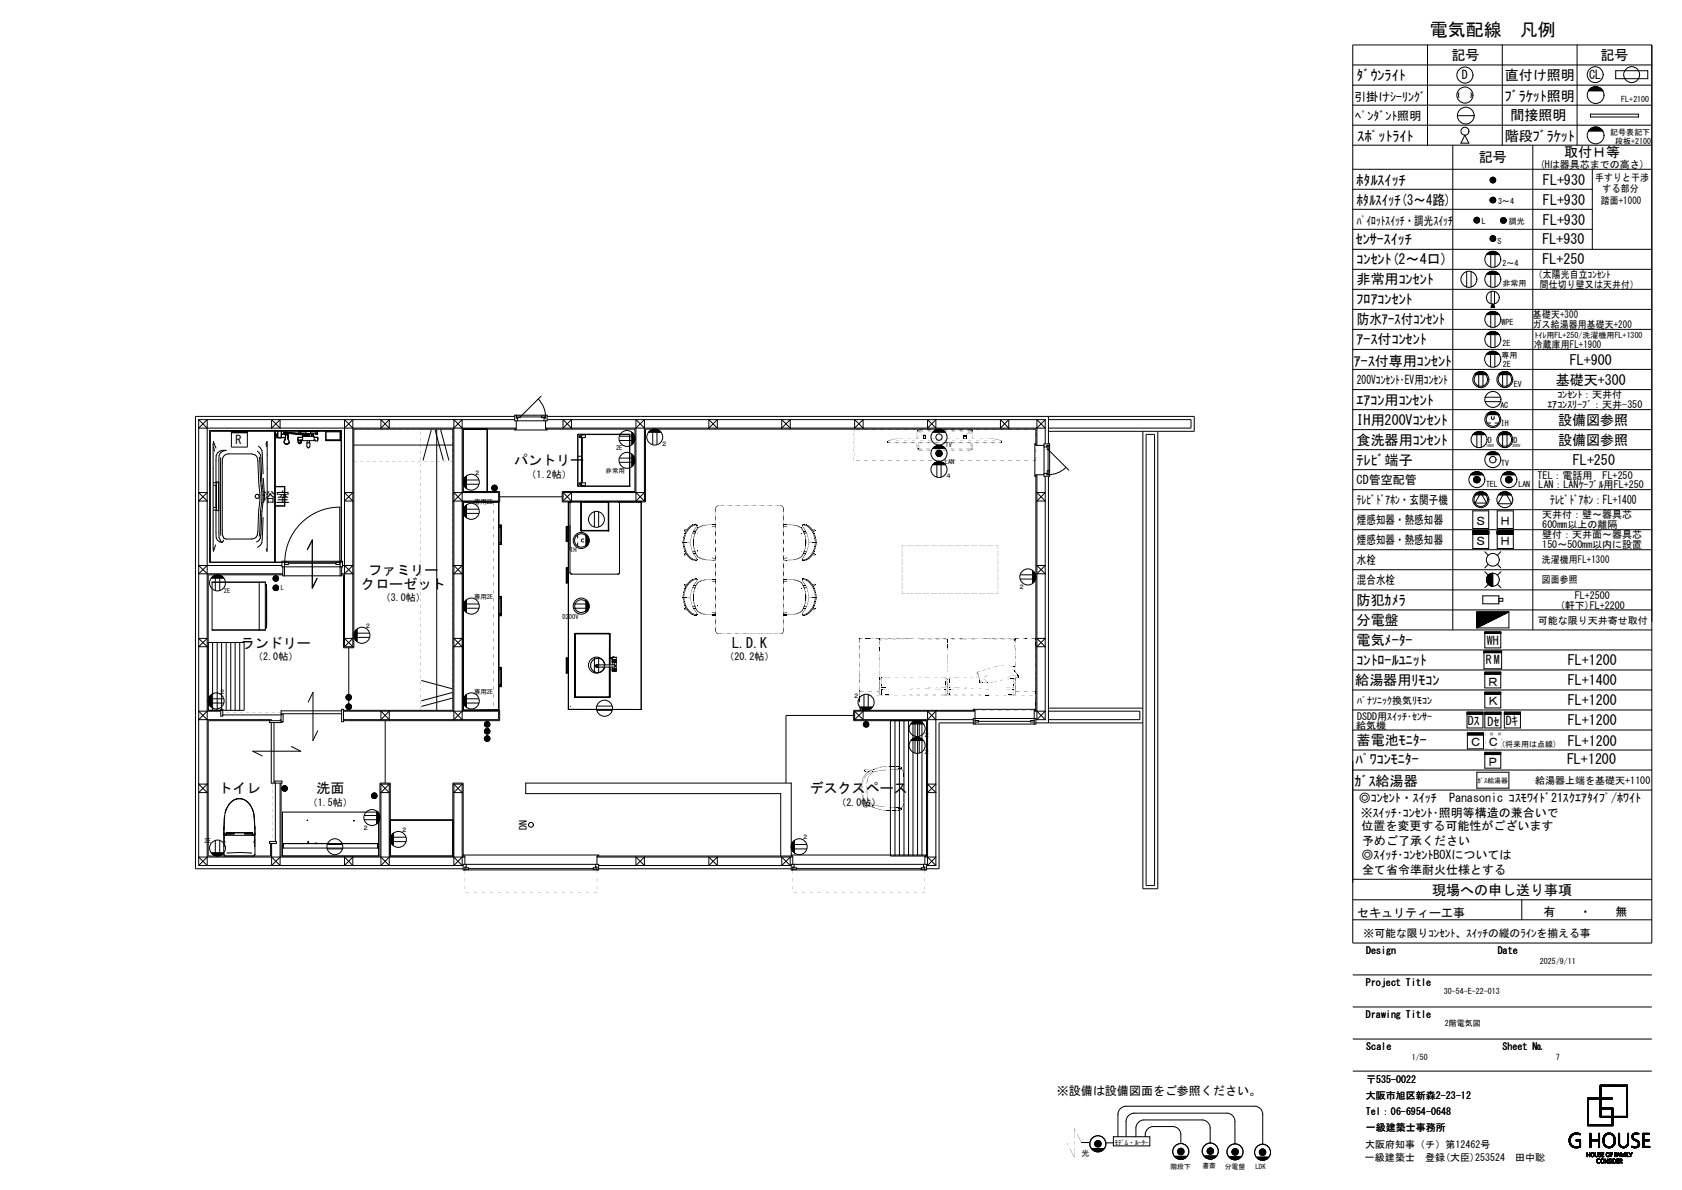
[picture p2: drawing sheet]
<svg xmlns="http://www.w3.org/2000/svg" width="420mm" height="297mm" viewBox="0 0 420 297" stroke-linecap="round" stroke-linejoin="round" font-family="sans-serif">
<defs><g id="words">
<text font-size="4.5" x="357" y="8.9">電気配線　凡例</text>
<g font-size="3.5">
<text x="362.4" y="15">記号</text>
<text x="399.6" y="15">記号</text>
<text x="338.8" y="20">ﾀﾞｳﾝﾗｲﾄ</text>
<text x="375.7" y="20">直付け照明</text>
<text x="375.8" y="25.2">ﾌﾞﾗｹｯﾄ照明</text>
<text x="377.1" y="29.8">間接照明</text>
<text x="339" y="35.3">ｽﾎﾟｯﾄﾗｲﾄ</text>
<text x="375.8" y="35.1">階段ﾌﾞﾗｹｯﾄ</text>
<text x="369.2" y="40.5">記号</text>
<text x="390.6" y="39.3">取付Ｈ等</text>
<text x="338.8" y="46.2">ﾎﾀﾙｽｲｯﾁ</text>
<text x="385.3" y="46.2">FL+930</text>
<text x="338.8" y="51.2">ﾎﾀﾙｽｲｯﾁ(3～4路)</text>
<text x="385.3" y="51.2">FL+930</text>
<text x="385.3" y="56.2">FL+930</text>
<text x="338.5" y="60.9">ｾﾝｻｰｽｲｯﾁ</text>
<text x="338.8" y="66">ｺﾝｾﾝﾄ(2～4口)</text>
<text x="385.1" y="65.8">FL+250</text>
<text x="385.1" y="60.8">FL+930</text>
<text x="338.8" y="71">非常用ｺﾝｾﾝﾄ</text>
<text x="338.8" y="76">ﾌﾛｱｺﾝｾﾝﾄ</text>
<text x="338.8" y="81">防水ｱｰｽ付ｺﾝｾﾝﾄ</text>
<text x="338.8" y="86">ｱｰｽ付ｺﾝｾﾝﾄ</text>
<text x="338.1" y="91.2">ｱｰｽ付専用ｺﾝｾﾝﾄ</text>
<text x="388.5" y="96">基礎天+300</text>
<text x="392" y="91">FL+900</text>
<text x="338.8" y="101">ｴｱｺﾝ用ｺﾝｾﾝﾄ</text>
<text x="338.8" y="106">IH用200Vｺﾝｾﾝﾄ</text>
<text x="389" y="106.1">設備図参照</text>
<text x="338.8" y="111">食洗器用ｺﾝｾﾝﾄ</text>
<text x="389" y="111.1">設備図参照</text>
<text x="128.4" y="116.1">パントリー</text>
<text x="338.8" y="116">ﾃﾚﾋﾞ端子</text>
<text x="392.8" y="116">FL+250</text>
<text x="65.4" y="125.2">浴室</text>
<text x="91.9" y="143.4">ファミリー</text>
<text x="90.2" y="146.9">クローゼット</text>
<text x="338.8" y="151">防犯ｶﾒﾗ</text>
<text x="338.8" y="156">分電盤</text>
<text x="60.1" y="161.6">ランドリー</text>
<text x="182.8" y="161.6">L.D.K</text>
<text x="338.8" y="161">電気ﾒｰﾀｰ</text>
<text x="338.8" y="166">ｺﾝﾄﾛｰﾙﾕﾆｯﾄ</text>
<text x="391.5" y="166">FL+1200</text>
<text x="338.4" y="170.9">給湯器用ﾘﾓｺﾝ</text>
<text x="391.5" y="171">FL+1400</text>
<text x="391.5" y="176">FL+1200</text>
<text x="338.8" y="186">蓄電池ﾓﾆﾀｰ</text>
<text x="391.5" y="181">FL+1200</text>
<text x="338.5" y="190.7">ﾊﾟﾜｺﾝﾓﾆﾀｰ</text>
<text x="391.3" y="190.7">FL+1200</text>
<text x="391.5" y="186.1">FL+1200</text>
<text x="54.5" y="198">トイレ</text>
<text x="79" y="198">洗面</text>
<text x="202.2" y="198">デスクスペース</text>
<text x="338.2" y="196.2">ｶﾞｽ給湯器</text>
<text x="357.6" y="223.3">現場への申し送り事項</text>
</g>
<g font-size="3">
<text x="365" y="19.8">D</text>
<text x="396.8" y="19.7">CL</text>
<text x="338.1" y="25.1">引掛けｼｰﾘﾝｸﾞ</text>
<text x="338.4" y="29.9">ﾍﾟﾝﾀﾞﾝﾄ照明</text>
<text x="338.8" y="56.1">ﾊﾟｲﾛｯﾄｽｲｯﾁ・調光ｽｲｯﾁ</text>
<text x="338.8" y="95.8">200Vｺﾝｾﾝﾄ･EV用ｺﾝｾﾝﾄ</text>
<text x="58.8" y="110.7">R</text>
<text x="338.8" y="120.8">CD管空配管</text>
<text x="338.8" y="125.8">ﾃﾚﾋﾞﾄﾞｱﾎﾝ・玄関子機</text>
<text x="387.1" y="125.8">ﾃﾚﾋﾞﾄﾞｱﾎﾝ：FL+1400</text>
<text x="338.8" y="130.8">煙感知器・熱感知器</text>
<text x="368.3" y="131">Ｓ</text>
<text x="374.4" y="131">Ｈ</text>
<text x="338.8" y="135.8">煙感知器・熱感知器</text>
<text x="368.3" y="136">Ｓ</text>
<text x="374.4" y="136">Ｈ</text>
<text x="338.8" y="140.8">水栓</text>
<text x="338.8" y="145.8">混合水栓</text>
<text x="371.3" y="161">WH</text>
<text x="371" y="165.8">RM</text>
<text x="371.3" y="171.1">Ｒ</text>
<text x="371.3" y="176.1">Ｋ</text>
<text x="366.5" y="181.1">Dｽ</text>
<text x="371.4" y="181.1">Dｾ</text>
<text x="376" y="181">Dｷ</text>
<text x="366.9" y="186.3">Ｃ</text>
<text x="371.3" y="191.1">Ｐ</text>
<text x="371.3" y="186.3">Ｃ</text>
<text x="339.3" y="200.2">◎ｺﾝｾﾝﾄ・ｽｲｯﾁ　Panasonic ｺｽﾓﾜｲﾄﾞ21ｽｸｴｱﾀｲﾌﾟ/ﾎﾜｲﾄ</text>
<text x="339.8" y="203.9">※ｽｲｯﾁ･ｺﾝｾﾝﾄ･照明等構造の兼合いで</text>
<text x="339.9" y="207.3">位置を変更する可能性がございます</text>
<text x="339.9" y="214.5">◎ｽｲｯﾁ･ｺﾝｾﾝﾄBOXについては</text>
<text x="340.1" y="210.9">予めご了承ください</text>
<text x="340.1" y="218.1">全て省令準耐火仕様とする</text>
<text x="338.9" y="228.8">セキュリティー工事</text>
<text x="385.4" y="228.6">有　　・　　無</text>
<text x="263.9" y="273.3">※設備は設備図面をご参照ください。</text>
</g>
<text font-size="2.7" x="340.5" y="233.8">※可能な限りｺﾝｾﾝﾄ、ｽｲｯﾁの縦のﾗｲﾝを揃える事</text>
<g font-size="2.5">
<text x="384.5" y="41.9">(Hは器具芯までの高さ)</text>
<text x="398.3" y="45.1">手すりと干渉</text>
<text x="400.2" y="47.9">する部分</text>
<text x="399.8" y="50.8">踏面+1000</text>
<text x="383" y="69.5">（太陽光自立ｺﾝｾﾝﾄ</text>
<text x="384.5" y="71.8">間仕切り壁又は天井付）</text>
<text x="382.7" y="81.8">ガス給湯器用基礎天+200</text>
<text x="382.8" y="79.4">基礎天+300</text>
<text x="383" y="86.9">冷蔵庫用FL+1900</text>
<text x="386.4" y="101.9">ｴｱｺﾝｽﾘｰﾌﾞ：天井-350</text>
<text x="388.9" y="99.4">ｺﾝｾﾝﾄ：天井付</text>
<text x="131.5" y="119.3">（1.2帖）</text>
<text x="383.9" y="119.5">TEL：電話用　FL+250</text>
<text x="384.2" y="121.8">LAN：LANｹｰﾌﾞﾙ用FL+250</text>
<text x="385.1" y="129.4">天井付：壁～器具芯</text>
<text x="385.1" y="131.9">600mm以上の離隔</text>
<text x="385.1" y="136.9">150～500mm以内に設置</text>
<text x="385.1" y="134.4">壁付：天井面～器具芯</text>
<text x="382.7" y="140.6">洗濯機用FL+1300</text>
<text x="382.7" y="145.6">図面参照</text>
<text x="393.2" y="149.4">FL+2500</text>
<text x="95.1" y="150.1">（3.0帖）</text>
<text x="384" y="155.8">可能な限り天井寄せ取付</text>
<text x="389.5" y="151.9">(軒下)FL+2200</text>
<text x="63.2" y="164.8">（2.0帖）</text>
<text x="180.9" y="164.8">（20.2帖）</text>
<text x="338.9" y="179.6">DSDD用ｽｲｯﾁ･ｾﾝｻｰ</text>
<text x="338.9" y="175.6">ﾊﾟﾅｿﾆｯｸ換気ﾘﾓｺﾝ</text>
<text x="338.7" y="181.9">給気機</text>
<text x="383.3" y="195.7">給湯器上端を基礎天+1100</text>
<text x="76.9" y="201.2">（1.5帖）</text>
<text x="208.8" y="201.2">（2.0帖）</text>
<text x="131.5" y="207.1" transform="rotate(-90 131.5 207.1)">DN</text>
<text x="341.1" y="238.1">Design</text>
<text x="374" y="238.1">Date</text>
<text x="341.1" y="246.1">Project Title</text>
<text x="341.1" y="254.1">Drawing Title</text>
<text x="341.1" y="262.1">Scale</text>
<text x="375.2" y="262.1">Sheet №</text>
<text x="341" y="274.2">大阪市旭区新森2-23-12</text>
<text x="341.1" y="270.2">〒535-0022</text>
<text x="341.1" y="278.2">Tel：06-6954-0648</text>
<text x="340.9" y="286.6">大阪府知事（チ）第12462号</text>
<text x="341.1" y="282.2">一級建築士事務所</text>
<text x="340.8" y="289.8">一級建築士　登録(大臣)253524　田中聡</text>
</g>
<g font-size="2">
<text x="404.8" y="25.6">FL+2100</text>
<text x="402.1" y="33.7">記号表記下</text>
<text x="403.3" y="35.9">段板+2100</text>
<text x="374.1" y="50.9">3～4</text>
<text x="370" y="55.9">L</text>
<text x="376.8" y="55.8">調光</text>
<text x="373.9" y="60.9">S</text>
<text x="375.2" y="71.3">非常用</text>
<text x="375.2" y="66.3">2～4</text>
<text x="374.9" y="81.2">WPE</text>
<text x="374.9" y="89.3">専用</text>
<text x="375.2" y="86.3">2E</text>
<text x="383.2" y="84.3">ﾄｲﾚ用FL+250/洗濯機用FL+1300</text>
<text x="375.2" y="91.7">2E</text>
<text x="374.6" y="101.7">AC</text>
<text x="378" y="96.6">EV</text>
<text x="374.8" y="106.3">IH</text>
<text x="371.5" y="110.4">D</text>
<text x="378" y="110.4">D</text>
<text x="374.8" y="116.4">TV</text>
<text x="371.1" y="121.6">TEL</text>
<text x="379.1" y="121.6">LAN</text>
<text x="374.8" y="186.6">(将来用は点線)</text>
<text x="384.5" y="240.7">2025/9/11</text>
<text x="360.5" y="248.1">30-54-E-22-013</text>
<text x="360.8" y="256.2">2階電気図</text>
<text x="352.5" y="264.7">1/50</text>
<text x="388.5" y="264.7">7</text>
<text x="270.1" y="288.5">光</text>
</g>
<g font-size="1.7">
<text x="368.9" y="195.3">ｶﾞｽ給湯器</text>
<text x="278.3" y="285.8">ﾓﾃﾞﾑ・ﾙｰﾀｰ</text>
<text x="292.3" y="291.7">階段下</text>
<text x="300.2" y="291.6">書斎</text>
<text x="305.8" y="291.8">分電盤</text>
<text x="313.5" y="291.9">LDK</text>
</g>
<g font-size="1.6">
<text x="153.8" y="112.4">2E</text>
<text x="165.1" y="111.2">２</text>
<text x="236.1" y="111.6">TV</text>
<text x="118.4" y="118.5">２</text>
<text x="151.2" y="118.2">非常用</text>
<text x="235.9" y="115.9">LAN</text>
<text x="236.1" y="119.3">４</text>
<text x="118.4" y="125.8">専用2E</text>
<text x="142.4" y="137.9">IH</text>
<text x="55.9" y="148">2E</text>
<text x="70.1" y="147.3">L</text>
<text x="118.4" y="149.4">専用2E</text>
<text x="254.3" y="147">２</text>
<text x="140.5" y="154.5">D200V</text>
<text x="91.1" y="156.7">２</text>
<text x="54.7" y="173.1">２</text>
<text x="118.4" y="173.1">専用2E</text>
<text x="213.1" y="174.3">２</text>
<text x="230.6" y="184">２</text>
<text x="230.6" y="188.1">２</text>
<text x="90.6" y="207.1">２</text>
<text x="100.2" y="207.7">２</text>
<text x="200.3" y="209.5">２</text>
<text x="51.1" y="210.4">2E</text>
</g>
<g font-size="1">
<text x="371.1" y="111.7">100V</text>
<text x="377.7" y="111.5">200V</text>
</g>
</g></defs>
<g fill="none" stroke="#000" stroke-width=".25">
<path d="M337.8 11.2h74.7v224.2h-74.7zM337.8 16.2h74.7M356.4 11.2v25M375.1 11.2v25M393.8 11.2v25M403.4 17.7h8v1.9h-8zM337.8 21.3h74.7M337.8 26.2h74.7M337.8 31.2h74.7M337.8 36.2h74.7M362.8 36.2v121M363.9 28.9h4.2"/>
<path d="M364.3 23.2v1.1M365.8 33.7l1 2h-2zM367.3 23.2v1.1M382.7 36.2v121M396.6 22.7h3.7a2.11 2.11 0 0 0-3.7 0M396.6 32.7h3.7M396.6 32.8a2.11 2.11 0 0 1 3.7 0M396.7 22.6h3.4M396.7 32.6h3.4M396.8 22.4h3.2M396.8 32.5h3.2M396.9 22.3h3"/>
<path d="M396.9 32.3h3M397.1 22.1h2.7M397.1 32.2h2.7M397.1 28.5h12v.7h-12zM397.3 22h2.3M397.3 32h2.3M397.5 21.8h1.8M397.5 31.9h1.8M397.9 21.7h1M397.9 31.7h1M337.8 42.2h74.7M337.8 47.2h59.8"/>
<path d="M337.8 52.2h59.8M337.8 57.2h59.8M368 54.9h1.4M368.1 55.1h1.3M368.1 54.8h1.3M368.1 55.2h1.3M368.1 54.7h1.3M368.2 55.4h1.1M368.2 54.5h1.1M368.3 55.5h.9M368.3 54.4h.9M372.1 49.8h1.3"/>
<path d="M372.1 50h1.4M372.1 50.1h1.3M372.1 49.7h1.3M372.1 50.2h1.3M372.2 49.5h1.1M372.2 50.4h1.1M372.2 44.5v.9M372.2 59.1v.8M372.3 49.4h.9M372.3 50.5h.9M372.3 44.4v1.1M372.3 59v1.1"/>
<path d="M372.5 44.3v1.3M372.5 58.9v1.3M372.6 44.3v1.3M372.6 58.8v1.4M372.7 44.2v1.4M372.7 58.8v1.4M372.9 44.3v1.3M372.9 58.8v1.4M373 44.3v1.3M373 58.9v1.3M373.2 44.4v1.1M373.2 59v1.1"/>
<path d="M373.3 44.5v.9M373.3 59.1v.8M374.7 55h1.4M374.7 55.2h1.4M374.7 54.9h1.4M374.7 55.3h1.3M374.7 54.7h1.3M374.8 55.4h1.2M374.8 54.6h1.2M374.9 55.6h.9M374.9 54.4h.9M397.6 42.2v20"/>
<path d="M337.8 62.2h74.7M337.8 77.2h74.7M337.8 72.2h74.7M337.8 67.2h74.7M366.2 67.8v3.8M367.3 67.8v3.8M371.1 63.5h3.3M371.1 78.5h3.3M371.1 68.5h3.3M371.2 63.5h3.1M371.2 78.5h3.1M371.3 63.4h3"/>
<path d="M371.3 78.4h3M371.3 68.4h3M371.3 63.4h2.9M371.3 78.4h2.9M371.3 63.3h2.8M371.3 78.3h2.8M371.3 68.3h2.8M371.4 63.2h2.7M371.4 78.2h2.7M371.4 68.2h2.7M371.5 63.2h2.5M371.5 68.2h2.5"/>
<path d="M371.6 63.1h2.3M371.6 78.1h2.3M371.6 68.1h2.3M371.6 63h2.2M371.8 63h2M371.8 78h2M371.8 67.9h2M371.9 62.9h1.7M371.9 77.9h1.7M372 62.9h1.5M372 67.9h1.5M372.2 62.8h1.1"/>
<path d="M372.2 77.8h1.1M372.2 67.8h1.1M372.2 63.5v3.2M372.2 68.5v3.1M372.2 78.5v3.2M372.3 72.8v3.1M372.4 76.6v.1M372.4 62.7h.7M372.4 67.7h.7M372.4 76.4v.3M372.5 76.3v.4M372.6 76.2v.5"/>
<path d="M372.6 76.1v.6M372.7 76v.7M372.7 75.9v.8M372.7 75.9l.5 .8h-.9zM372.8 75.9v.8M372.8 76v.7M372.9 76.2v.5M373 76.2v.5M373 76.4v.3M373.1 76.5v.2M373.2 72.8v3.1M373.2 76.6v.1"/>
<path d="M373.3 63.5v3.2M373.3 68.5v3.1M373.3 78.5v3.2M134.4 99.6l1.2 1.7 .5 1.4 .1 1.4M135.1 98.9l-5.2 5.2h5.3M337.8 82.2h74.7M337.8 87.2h74.7M337.8 97.2h74.7M337.8 92.2h74.7M368.2 93.5h3.1M368.3 93.3h2.9M368.4 93.2h2.7"/>
<path d="M368.6 93.1h2.3M368.8 93h2M368.9 92.9h1.7M369 92.9h1.5M369.2 92.8h1.1M369.2 93.5v3.1M369.4 92.8h.7M370.3 93.5v3.1M370.8 99.1h3.9M371.1 83.5h3.3M371.1 88.5h3.2M371.2 83.5h3.1"/>
<path d="M371.2 88.4h3.1M371.2 88.3h3M371.3 83.4h3M371.3 83.4h2.9M371.3 88.2h2.8M371.4 83.2h2.7M371.5 88.1h2.5M371.6 83.1h2.3M371.6 88h2.2M371.8 83h2M371.8 87.9h1.8M372 87.8h1.5"/>
<path d="M372 82.9h1.5M372.2 82.8h1.1M372.2 88.5v3.1M372.2 83.5v3.2M372.4 87.7h.6M373.3 88.5v3.1M373.3 83.5v3.2M374.1 93.5h3.3M374.2 93.5h3.1M374.3 93.3h2.9M374.4 93.2h2.7M374.6 93.1h2.3"/>
<path d="M374.7 93h2.1M374.9 92.9h1.7M375 92.9h1.5M375.2 92.8h1.1M375.2 93.5v3.1M375.4 92.8h.7M376.3 93.5v3.1M49.6 104.7h78.9M49.6 104.7v111.3M49.6 104.7l2.1 2.1M52.3 107.4h32.9v32.9h-32.9zM53.3 111.5l.3 1.1"/>
<path d="M53.9 111.8l-.6-1.6v27.4l.5-1.6M55.1 114.2v19.4M55.8 113.9l.6-.5 .7-.1h5.7a1.61 1.61 0 0 1 1.6 1.8l.2 4.1a30.1 30.1 0 0 1 0 9l-.2 4.4-.1 .9-.3 .6-1.2 .4h-6.4l-.5-.2-.4-.9v-1.2v-16.6v-1.1zM57.8 108h4M57.8 107.9h4M57.8 107.8h4M57.8 107.7h4M57.8 107.6h4v4h-4zM64.3 112.6l.8 1 .6 11-.3 3-.2 5.7-.2 1.1-.4 .5-.5 .4M64.5 111.4l.6 .4 .3 .7 .3 5.8M64.8 114.1l.2 5a28.6 28.6 0 0 1 0 9.3l-.3 5.5M65.7 119.4l.4 5.4"/>
<path d="M66.5 111.5v-.8l.2-.5v27.4l-.2-.6M67.8 104.7v2.1l2.1-2.1v2.1zM68.6 107.4v32.9M68.7 107.4v32.9M68.8 108.4h.5M68.8 109.2h.5M68.8 108.8h.1M69.2 108.7v.1M69.3 108.7h-.4l.4 .1M69.3 108.7l-.1 .1M69.3 108.3h-.5v1h2.4M69.3 107.4v1.8"/>
<path d="M69.4 107.4v1.8M70.2 107.4v1.8h-.8M70.3 108.3h1.6M70.3 108.4h1.6M70.3 109.2h.9M70.3 107.4v1.8M70.8 108l.2 .3M70.8 108l.3 .3M70.9 107.9l.3 .4M70.9 107.9l-.1 .1M70.9 110.3l.1 .2M70.9 110.3l.2 .4"/>
<path d="M71 107.9l3.7 .3-3.6-.3 .3 .4M71 107.9l.3 .4M71 107.9h-.1M71 110.5a.77 .77 0 0 0 1.1 0M71 110.5l.1 .2M71.1 110.7a.64 .64 0 0 0 1 0M71.2 108l3.5 .3M71.2 108.1l4.4 .4M71.2 109.6l-.3 .7M71.2 109.6l-.2 .4M71.2 108.8v.7l.1-.1M71.3 108.7l.1-.2 .4 .2"/>
<path d="M71.3 108.7l-.1 .1M71.3 109.3l-.1 .3M71.3 108.7v.7M71.8 108.7v.7M71.8 109.4l.4 .9M71.8 108.7l.1 .1M71.9 109.2h.1M71.9 109.3h.1M71.9 108.3v1M71.9 108.3v1.2l-.1-.2M72.1 110.5v.2M72.2 110.3l-.1 .2"/>
<path d="M72.2 110.3l-.1 .4M74.4 109.6v.3M74.5 107.5h5M74.5 107.5l.1 .2M74.5 107.4v.1M74.6 109.9h.5M74.6 109.7l.2 .8 .3-.1v-.7M74.7 108.2h1.7v-.4h-1.7v.6h.5l-.1-.2M74.7 107.4v1M74.8 107.6v.2M75 107.7h-.3M75.1 107.7v.1"/>
<path d="M75.2 108.3l.5 .1M75.3 110h.1M75.3 109.9h.3M75.3 108.2h.3M75.4 107.4v.2M75.4 107.5v.1M75.4 107.4v.1M75.6 109.2h-1.2v.3M75.6 108.9h2.8v1.1h-2.8zM75.6 109.1h-1.2v1.2a.42 .42 0 0 0 .4 .4 .42 .42 0 0 0 .5-.4v-.6M75.7 108.2v.7M76.2 108.2v.7"/>
<path d="M76.2 108.3l.5 .1zM76.3 108.5v.2h-.7v-.2h1.1M76.6 110.6h.8v.8l-.4 .4-.4-.4zM76.7 108.6h-.4h.4M76.7 108.3l.1 .4M76.7 110v.5M76.8 108.9v-.1l.5 .1M76.8 108.3v.3M76.8 108.6v.1M76.8 108.2l-.1 .1M76.9 111.7l.1 .1M77 108.2l.3 .1-.1 .4"/>
<path d="M77 108.2h-.2M77 108.2l.2 .1v.3M77.1 111.7l-.1 .1M77.2 108.4h-.4v.4M77.2 108.4v.5M77.2 108.4v.4M77.3 110v.5M77.7 108.5h.6v.2h-.6zM77.8 108.2v.7M78.2 108.2v.3M78.3 108.2v.7M78.4 109.9h.4"/>
<path d="M78.4 109.2h.9v.7M78.4 109.1h.9v.9l-.5 .1v-.2h-.4M78.6 107.5v.1M78.6 107.4v.1M78.7 107.4v.2M78.8 107.7v.1M79 107.7h.2M79.2 107.4l.1 1-.5-.2M79.3 107.8h-1.7v.4h1.7M79.5 107.4v.1M79.5 107.5l-.1 .2M81.3 107.4v2.6h3.7v-2.6"/>
<path d="M81.4 107.8h3.5v2.1h-3.5zM81.4 109.8h3.5M85.2 107.7h-32.7v32.6M86 106.8l2.1-2.1v56.7M88.1 106.8l-2.1-2.1v56.7M88.3 111.1h24.8M95.1 104.7v2.1l2.1-2.1v2.1zM107.7 107.2l-2.1 7.7M108.6 107.2l2.1 7.7M109.1 107.1v70.2M110 107.2l2.1 7.7M113.3 106.8l2.1-2.1v74.9l-2.1-2.1"/>
<path d="M115.4 106.8l-2.1-2.1v74.9l2.1-2.1M115.7 119.8v1.1M115.8 119.6v1.5M115.9 119.5v1.7M116 119.3v2M116 119.3v2.2M116 119.2v2.3M116.1 119.1v2.5M116.2 119v2.7M116.2 119v2.8M116.3 118.9v2.9M116.3 118.8v3"/>
<path d="M116.4 118.8v3.1M116.5 119.8h3.1M116.5 118.7v3.3M121.7 107.1v15.6M128.5 103.9h-79.7v112.9h66.9M128.5 103.6h8.1v1.4h-8.1zM128.5 107.1v.2h8.1v-.2M128.9 106.8h-79.3l2.1-2.1v111.3l-2.1-2.1h66.5M128.9 105v2.1h-13.2v15.6h9.1v2.6h-9.1v52M128.9 103.6v.8h.3v.6M129 103.8h.9v.4h-.9zM135.2 103.8h.9v.4h-.9z"/>
<path d="M136.2 106.8h124.8l-2.1-2.1v6.5M136.2 105v2.1h22.3v15.6h-18.1v2.6h20.8v-18.2h97.5v4.1M136.2 103.6v.8h-.4v.6M136.6 103.9h161.6v3.8h-36.4M136.6 104.7h124.4M140.6 104.7l2.1 2.1v-2.1l-2.1 2.1zM144.3 113.9h.9M145.2 109.2h1v-.7h-1.3l-.2 .3v.4h.3v-.4h.2v12.1h-.2v-.4h-.3v.4l.2 .3h1.3v-.7h-1M145.2 108.5v-.1h-.8l-.1 .1v12.7l.9 .2v-.2M145.4 108.5h11.9M145.4 109.2v11.3M154.6 108.9h3.2"/>
<path d="M154.6 109.9h3.2M154.6 115.4h3.2M154.6 114.3h3.2M157.2 108.4h-11.8v.1M157.2 108.4l.1 12.9M157.2 108.4l.1 .1M157.3 108.5v12.8M157.8 107.8v3.2M157.8 113.3v3.2M157.8 107.9v3.1M157.9 107.9v3M157.9 113.4v3"/>
<path d="M157.9 113.4v2.9M158 108v2.8M158 113.5v2.8M158 108.1v2.6M158 113.5v2.7M158.1 108.2v2.5M158.1 113.6v2.6M158.2 108.2v2.4M158.2 113.7v2.4M158.2 108.3v2.2M158.2 113.8v2.2M158.3 108.4v2"/>
<path d="M158.3 113.9v2M158.4 108.5v1.8M158.4 114v1.8M158.4 108.7v1.5M158.4 114.1v1.6M158.8 106.8l2.1-2.1v20.4M160.9 106.8l-2.1-2.1v20.4l2.1-2.2h-20.3M161.9 107.9h3.2M161.9 107.8h3.2M162.1 107.7h2.8M162.2 107.6h2.6M162.2 107.5h2.6"/>
<path d="M162.3 107.5h2.4M162.4 107.4h2.2M162.6 107.3h1.8M162.9 107.2h1.2M163 107.9v3.1M164 107.9v3.1M177 104.7l2.1 2.1v-2.1l-2.1 2.1zM195.2 104.7v2.1l2.1-2.1v2.1zM213.4 104.7l2.1 2.1v-2.1l-2.1 2.1zM231.6 104.7v2.1l2.1-2.1v2.1zM232.9 107.9h3.2M232.9 111.9h3.2"/>
<path d="M232.9 116h3.2M232.9 107.8h3.1M232.9 111.9h3.1M232.9 116h3.1M233 115.9h3M233 107.7h2.9M233 111.8h2.9M233 115.8h2.9M233.1 115.7h2.8M233.1 107.6h2.7M233.1 111.6h2.7M233.1 115.7h2.7"/>
<path d="M233.2 107.5h2.5M233.2 115.6h2.5M233.3 111.5h2.4M233.3 107.5h2.4M233.3 115.6h2.4M233.4 107.4h2.1M233.4 111.5h2.1M233.5 111.4h2M233.5 115.4h2M233.6 107.3h1.8M233.6 111.3h1.8M233.7 111.3h1.5"/>
<path d="M233.7 115.3h1.5M233.9 107.2h1.1M233.9 111.3h1.1M233.9 116v3.1M234.1 111.2h.7M234.1 115.2h.7M234.3 113h.3v.3h-.3zM234.4 113h.2v.3h-.2zM234.4 113.1l.1 .1zM234.5 113.2h.1M235 116v3.1M249.8 104.7v2.1l2.1-2.1v2.1z"/>
<path d="M258.7 118.5v58.8h-.5M258.9 118.5v61.1l2.1-2.1h-2.8M260.7 118.2h.7v.3h.7M260.7 110.8h1.4v8.1h-1.4zM260.7 111.2h-2.1v-.4h-.2v8.1h.2v-.4h2.1M261 104.7v6.1M261 118.9v60.7M261 104.7l-2.1 2.1M261.5 117.5h.4v.9h-.4zM261.5 111.3h.4v.9h-.4zM261.8 104.7h35.6v2.1h-35.6M261.8 103.9v6.9"/>
<path d="M261.8 118.9v61.5M262.1 111.2h-.7v.3h-.7M266.1 116.7l-1.7 1.2-1.3 .4-1.4 .2M266.9 117.3l-5.2-5.1v5.3M285.4 107.7v114.1h3.7v-114.1M286.2 108.4h2.1v112.6h-2.1zM337.8 102.2h74.7M337.8 117.2h74.7M337.8 112.2h74.7M337.8 107.2h74.7M367.2 118.5h3.2M367.2 118.4h3.1"/>
<path d="M367.3 118.4h2.9M367.4 118.3h2.8M367.4 118.2h2.7M367.5 118.2h2.5M367.6 118.1h2.4M367.7 118h2.2M367.7 108.5h3.2M367.7 118h2M367.9 117.9h1.8M367.9 108.3h2.9M368 119.9h1.5M368 119.8h1.5"/>
<path d="M368 119.8h1.6M368 119.7h1.6M368 119.6h1.5M368 119.5h1.5M368 117.9h1.5M368 119.4h1.5M368 108.2h2.7M368 108.2h2.6M368.1 119.3h1.3M368.1 119.2h1.3M368.1 108.1h2.4M368.2 117.8h1.2"/>
<path d="M368.2 119.2h1.1M368.2 108h2.2M368.3 119.1h1M368.3 108h2M368.3 119h.9M368.4 117.7h.7M368.4 107.9h1.8M368.5 119h.6M368.6 107.9h1.5M368.7 107.8h1.2M368.8 108.5v3.1M369 107.7h.7"/>
<path d="M369.9 108.5v3.1M370.8 100.2h3.9M371.1 113.5h3.3M371.1 103.5h3.3M371.2 113.5h3.1M371.2 103.5h3.1M371.3 113.3h2.9M371.3 105.6h.9M371.3 103.3h2.9M371.4 113.2h2.7M371.4 103.2h2.7M371.5 113.2h2.5"/>
<path d="M371.6 113.1h2.3M371.6 103.1h2.3M371.6 113h2.2M371.6 103h2.2M371.7 103h2.1M371.8 113h2M371.9 112.9h1.7M371.9 102.9h1.7M372 112.9h1.5M372 102.9h1.5M372.2 112.8h1.1M372.2 102.8h1.1"/>
<path d="M372.4 104l.1 .5 .2 .2 .3-.2 .1-.5M372.4 112.7h.7M372.4 102.7h.7M373.3 105.6h.9M374.1 108.5h3.3M374.2 108.5h3.1M374.3 108.3h2.9M374.4 108.2h2.7M374.5 108.2h2.5M374.6 108.1h2.3M374.6 108h2.3M374.7 108h2.1"/>
<path d="M374.9 107.9h1.7M375 107.9h1.5M375.2 118.5h3.1M375.2 107.8h1.1M375.2 108.5v3.1M375.2 118.4h3.1M375.3 118.4h2.9M375.4 118.3h2.8M375.4 118.2h2.7M375.4 107.7h.7M375.5 118.2h2.5M375.6 118.1h2.4"/>
<path d="M375.7 118.1h2.2M375.8 118h1.9M375.9 117.9h1.8M376 119.9h1.5M376 119.8h1.5M376 119.6h1.5M376 119.5h1.5M376 120h1.5M376 119.7h1.5M376 117.9h1.5M376 119.4h1.5M376.1 119.3h1.3"/>
<path d="M376.1 119.2h1.3M376.2 117.8h1.1M376.2 119.2h1.1M376.3 119.1h.9M376.3 108.5v3.1M376.3 119h.8M376.4 117.7h.7M376.5 119h.6M49.6 122.9h2.1l-2.1 2.2h2.1zM53.3 120.5h.7M53.3 126.7h.7M53.3 127.3h.7"/>
<path d="M53.3 121.1h.7M53.9 120.5l.1-6.8a2.06 2.06 0 0 1 2.5-1.3l-.8 .2-.7 .4-.3 .7v19.2a3.3 3.3 0 0 0 .7 2.5M53.9 127.3l.1 6.9 .3 .6 1.1 .6M53.9 121.1v5.6M54 120.4h.6v7h-.6zM54.6 120.4v7M55.8 134.8l-.4 .6M65.7 129.2l-.3 6.4-.5 .6-.6 .4M68.7 121.4h2.4v4.9h-2.4M68.7 121.5h2.3v2.2h-.1v.4h.1v2.1h-2.3M76.8 137.2l1.2-2.4v12l1.2-2.4M86 122.9h2.1l-2.1 2.2h2.1z"/>
<path d="M115.4 122.9l-2.1 2.2h11.2v-2.2h-11.2l2.1 2.2M115.7 125.4h.1M115.7 127v1.2M115.8 125.3h8.7v51.9l-8.8 .1M115.8 125.3h.1M115.8 126.9v1.5M115.9 126.7v1.8M116 126.6v2M116 126.5v2.2M116 126.4v2.4M116.1 126.4v2.5M116.2 126.3v2.6"/>
<path d="M116.2 126.2v2.8M116.3 126.2v2.9M116.3 126.1v3M116.4 126.1v3.1M116.5 126v3.2M116.5 128.1h3.1M116.5 127.1h3.1M116.5 120.9h3.1M123.3 121.7h.3v.2h-.3zM123.4 121.7h.2v.2h-.2zM123.4 121.7l.1 .2zM123.4 121.7l.1 .1z"/>
<path d="M124.5 125.3v52M124.5 131.1h.7v4.7h-.7M124.5 135.4h.4M124.5 135.5h.5M124.5 131.5h.4M124.8 124h15.6M124.9 131.5v.1M124.9 131.6v3.8M124.9 135.4h.1M124.9 135.4l.1 .1M125 135.5h.1M125.2 135.8l-.7 .1"/>
<path d="M125.2 131.1h.1M140.6 125.1h20.3M140.6 122.9l2.1 2.2v-2.2l-2.1 2.2M140.6 122.9v2.2M141.4 131.4v3.7M141.4 135.2h.5M141.9 131.4h-.5v3.8M141.9 131.6h-.3v3.4h.3M142.6 125.3l-.3 .1v17.6l.5 .3h11.5l.4-.3v-17.6l-.3-.1M144.2 133.5v.9M144.2 135.4v.9M145.2 132.4v.1"/>
<path d="M145.4 121.2v.2l11.9-.1M145.8 134.5l-.5 .1-.1 .3 .1 .3 .5 .1M146.3 133.3v3.2M146.4 133.3v3.1M146.4 133.4v3M146.6 133.5v2.8M146.7 133.6v2.5M146.8 133.8v2.2M146.9 133.9v2M147 134.2v1.4M147.1 134.6v.6M148.4 127.7v3.8"/>
<path d="M149.5 127.7v3.8M151.9 132.4l-.1 .1M151.9 125.3v7.2M151.9 125.3l.1 7.1M152 125.3v7.2h-6.9l.1-7.2-.2 7.1 7-.1M158.8 122.9l2.1 2.2M160.1 125.3v51.8M258.9 122.9h2.1l-2.1 2.2h2.1zM337.8 137.2h74.7M337.8 132.2h74.7M337.8 127.2h74.7M337.8 122.2h74.7"/>
<path d="M367.7 127.5h4v4.4h-4zM367.7 132.5h4v4.4h-4zM367.7 132.6h4M367.7 132.7h4M367.7 132.8h4M367.7 132.9h4M367.7 133h4M367.7 133.1h4M367.7 133.2h4M367.7 133.3h4M368 120h1.5M368 120.1h1.4"/>
<path d="M368.2 123.5h3.1M368.2 120.3h1.2M368.2 123.4h3.1M368.3 123.4h3M368.3 123.4h2.9M368.3 120.4h.9M368.3 123.3h2.8M368.4 120.4h.7M368.4 123.2h2.7M368.5 123.1h2.5M368.5 120.5h.5M368.6 123.1h2.3"/>
<path d="M368.7 123.1h2.1M368.8 123h2M368.9 122.9h1.7M369 122.9h1.5M369.2 122.8h1.1M369.4 122.7h.7M369.7 123l1.5 2.6h-2.9zM370.8 137.7l.8 .9M373.8 132.5h4.1v4.4h-4.1zM373.8 132.6h4.1M373.8 132.7h4.1M373.8 132.8h4.1"/>
<path d="M373.8 132.9h4.1M373.8 133h4.1M373.8 133.1h4.1M373.8 133.2h4.1M373.8 133.3h4.1M373.8 127.5h4.1v4.4h-4.1zM374.1 123.5h3.3M374.2 123.5h3.1M374.2 123.4h3.1M374.3 123.4h2.9M374.4 123.3h2.7M374.4 123.2h2.7"/>
<path d="M374.5 123.1h2.5M374.6 123.1h2.3M374.7 137.7l-.8 .9M374.7 123h2.1M374.9 122.9h1.7M375 122.9h1.5M375.2 122.8h1.1M375.8 122.7l1.7 3h-3.5zM376 120.1h1.4M376.1 120.3h1.3M376.3 120.4h.9M376.4 120.4h.7"/>
<path d="M376.5 120.5h.5M49.6 159.3h2.1l-2.1 2.1h2.1zM51.7 141.1l-2.1 2.1h21M52.7 144.3h3.2M52.7 144.2h3.2M52.9 144.1h2.9M53 145.3h13.3v11.9h-13.3zM53 145.3h13.3M53 144h2.6M53.1 143.8h2.4M53.3 143.8h2M53.4 143.7h1.8"/>
<path d="M53.6 143.6h1.5M53.7 143.6h1.2M53.8 144.3v3.1M54 143.5h.7M54.3 143.5h-2.3v33.8h9v-16.9h-9M54.4 143.5h16.2M54.9 144.3v3.1M64.7 145.3v12M66.3 145.8l.2 .1v10.8M66.5 156.7h-.2M66.6 147.3l-.1 9.4M68.7 144.2h.3v.4h-.3z"/>
<path d="M68.7 146.6h.3v.3h-.3zM68.8 144.2h.2v.3h-.2zM68.8 146.6h.2v.3h-.2zM68.8 144.3h.2v.2h-.2zM68.8 146.6h.2v.2h-.2zM68.8 144.3l.1 .1zM68.8 146.7l.1 .1zM70.4 141.1h-20.8l2.1 2.1M70.4 140.1h15.1v1.4h-15.1zM70.6 141.5v2.2h14.7v-2.2M71 140.1v3.6M71.1 140.3a13.7 13.7 0 0 1 13.7-13.7v14.3h-.9v-.6h.9"/>
<path d="M71.1 140.3h.9v.6h-.9zM72 140.6h11.9M84.9 140.1v3.6M85.3 143.5h.5v18.2h2.5v-54.6h24.8v70.2h-27.3M85.5 141.1h2.6l-2.1 2.1M86 141.1l2.1 2.1h-2.8M88.4 158.2v.7M88.4 158v1.1M88.5 157.8v1.5M88.6 157.6v1.8M88.6 157.6v2M88.7 157.5v2.1"/>
<path d="M88.8 157.4v2.3M88.9 157.2v2.7M89 157.1v2.9M89.1 157.1v3M89.2 158h3.1M89.2 157v3.1M89.2 159.1h3.1M113.3 141.1h2.1l-2.1 2.1h2.1zM113.3 159.3h2.1l-2.1 2.1h2.1zM115.7 150.7v1.1M115.8 150.5v1.5M115.9 150.4v1.7"/>
<path d="M116 150.3v2M116 150.2v2.2M116 150.1v2.3M116.1 150v2.5M116.2 149.9v2.7M116.2 149.9v2.8M116.3 149.8v2.9M116.3 149.8v3M116.4 149.7v3.1M116.5 149.7v3.2M116.5 151.8h3.1M116.5 150.7h3.1"/>
<path d="M124.5 153.2h.4M124.5 153.2h.5M124.5 148.9h.7v4.7h-.7M124.5 149.3h.5M124.9 149.4h.1M124.9 149.3v3.9M124.9 153.2h.1M125 149.3l-.1 .1M125 149.3h.1M125 153.2v.1M125.2 153.6l-.7 .1M141.4 141.8v3.7h.5"/>
<path d="M141.6 141.9v3.4h.3M141.6 142h.3M141.9 141.7h-.5v3.8M143.2 151.8h3.1M143.2 150.7h3.1M143.6 158.2v.1M143.6 158.2h8.6M143.6 158.2v15.8M143.6 158.2h.1M143.7 158.1l8.5 .1M143.7 158.1l-.1 .1M143.7 158.1v15.9"/>
<path d="M143.8 158.1h8.3M143.8 158.1l-.2 .1 .1 15.9M143.8 158.1v.1M143.8 158.1h-.1M146.3 149.7v3.2M146.4 149.7v3.1M146.4 149.8v3M146.6 149.9v2.8M146.7 150v2.5M146.8 150.2v2.2M146.9 150.3v2M147 150.5v1.5"/>
<path d="M147.1 151v.6M152.1 158.1l.1 .1M152.1 158.1v.1M152.1 158.2h.1M152.2 158.2v7.7M152.2 158.2h-.1M152.2 158.2l-.1 7.7M152.2 158.2h.1M254.7 143.5h3.2M254.7 144.5h3.2M257.9 142.4v3.2M257.9 142.5v3"/>
<path d="M258 142.5v3M258.1 142.6v2.8M258.1 142.7v2.6M258.2 142.7v2.5M258.3 142.8v2.4M258.3 142.9v2.2M258.4 143v2M258.4 143.1v1.8M258.5 143.3v1.4M258.6 143.4v1.2M258.6 143.7v.6M258.9 141.1l2.1 2.1h-2.1l2.1-2.1z"/>
<path d="M258.9 159.3h2.1l-2.1 2.1h2.1zM337.8 142.2h74.7M337.8 152.2h74.7M337.8 147.2h74.7M337.8 157.2h74.7M368.8 152.8h7.8M368.8 152.9h7.7M368.8 153h7.4M368.8 153.1h7.2M368.8 153.2h6.9M368.8 153.4h6.6M368.8 153.5h6.4"/>
<path d="M368.8 153.6h6.1M368.8 153.8h5.9M368.8 153.9h5.7M368.8 154h5.3M368.8 154.1h5.1M368.8 154.2h5M368.8 154.3h4.8M368.8 154.4h4.5M368.8 154.6h4.3M368.8 154.7h4M368.8 154.8h3.7M368.8 154.9h3.5"/>
<path d="M368.8 155.1h3.3M368.8 155.2h3M368.8 155.3h2.8M368.8 155.4h2.7M368.8 155.5h2.4M368.8 155.6h2.1M368.8 155.7h1.9M368.8 155.9h1.7M368.8 156h1.4M368.8 156.1h1.1M368.8 156.3h.9M368.8 156.4h.6"/>
<path d="M368.8 156.5h.4M368.8 156.5h.3M368.8 156.7h.1M369 156.6h-.2M369.4 156.4l-.6 .1M369.6 156.3h-.8M369.8 156.2h-1M370.1 156l-1.3 .1M370.2 148.7h4.1v2h-4.1zM370.4 155.9l-1.6 .1M370.6 155.8h-1.8M370.8 142.7l.8 .9"/>
<path d="M370.8 157.7h3.9v4h-3.9zM370.8 158.1h3.9M370.8 158h3.9M370.8 157.9h3.9M370.8 157.8h3.9M370.8 155.7h-2M371.1 155.5l-2.3 .1M371.2 144.4v.6M371.3 144.1v1.2M371.3 144v1.4M371.3 155.4h-2.5M371.4 143.8v1.7"/>
<path d="M371.4 143.8v1.8M371.5 143.7v2M371.6 143.6v2.2M371.6 140.8l-.8 .9M371.6 145.8l-.8 .9M371.7 143.5v2.4M371.7 155.2l-2.9 .1M371.8 143.4v2.6M371.9 143.4v2.6M371.9 143.3v2.8M372 143.3v2.8M372 155.1l-3.2 .1"/>
<path d="M372.1 143.2v3M372.2 143.2v3M372.2 155h-3.4M372.3 143.2v3M372.4 143.1v3.2M372.4 154.9h-3.6M372.5 143.1v3.2M372.5 143.1l.1 3.2M372.6 143.1v3.2M372.7 143.1v3.2M372.7 154.7l-3.9 .1M372.8 143.1a1.61 1.61 0 0 0-1.6 1.6 1.61 1.61 0 0 0 1.6 1.6"/>
<path d="M373 154.6h-4.2M373.3 154.5h-4.5M373.5 154.3l-4.7 .1M373.8 154.2l-5 .1M373.9 145.8l.9 .9M373.9 140.8l.8 .9M374.1 154.1h-5.3M374.3 149.4h.9v.7h-.9M374.4 153.9l-5.6 .1M374.6 153.8h-5.8M374.8 142.7l-.9 .9M374.9 153.7h-6.1"/>
<path d="M375.1 153.5l-6.3 .1M375.3 153.4l-6.5 .1M375.6 153.3h-6.8M375.9 153.2h-7.1M376.1 153l-7.3 .1M376.4 152.9l-7.6 .1M376.8 152.7l-8 4M376.8 152.7v4h-8M376.8 152.7l-8 .1v3.9M51.7 177.5l-2.1 2.1h18.2v.3M52.1 174.4v1.1M52.1 174.2v1.5"/>
<path d="M52.2 174v1.8M52.2 173.9v2M52.3 173.8v2.2M52.4 173.7v2.4M52.4 173.7v2.5M52.5 173.6v2.7M52.5 173.5v2.8M52.6 173.5v2.9M52.7 173.4v3.1M52.8 175.5h3.1M52.8 174.4h3.1M52.8 173.4v3.1"/>
<path d="M53.1 160.4v16.9M54.2 160.4v16.9M55.1 177.5h-5.5l2.1 2.1M55.1 177h.5v1.7h-.5zM55.3 160.4v16.9M55.6 178.4h14.6M56.5 160.4v16.9M57.6 160.4v16.9M58.7 160.4v16.9M59.9 160.4v16.9M67.3 179.9v.4h3.1v-.2M70.2 179.6h-.3v.3"/>
<path d="M70.2 179.9h-18.2v33.8h15.6v-3.2M70.2 178.4h.5v1.7h-.5zM77 175.2l1.1-2.4v12l1.2-2.4M85.3 177h.5v3.1h-.5zM85.3 177.4h-15.1v.7h15.1M85.8 177.5h38.7v2.1h-38.7M86 161.4h2.1M86 161.4l2.1-2.1h-2.1l2.1 2.1M86.9 176.2h.3v.4h-.3zM86.9 173.9h.3v.3h-.3zM86.9 176.2h.3v.3h-.3zM87 176.3h.2v.2h-.2z"/>
<path d="M87 174h.2v.1h-.2zM87 174l.1 .1zM87 176.3l.1 .2zM87 176.3l.1 .1zM87.1 161.7v11.7M87.1 174.7v1M87.1 177.1v.2M95.1 177.5v2.1l2.1-2.1v2.1zM96.2 179.9v15.6M105.2 169.8l7.7 2.1M112.9 174.2l-7.7 2.1M112.9 172.8l-7.7 2.1"/>
<path d="M115.7 177.3h9.1v2.6h-39M115.7 174.4v1.1M115.8 174.2v1.5M115.9 174v1.8M116 173.9v2M116 173.8v2.2M116 173.7v2.4M116.1 173.7v2.5M116.2 173.6v2.7M116.2 173.5v2.8M116.3 173.5v2.9M116.3 173.4v3"/>
<path d="M116.4 173.4v3.1M116.5 173.4v3.1M116.5 175.5h3.1M116.5 174.4h3.1M124.5 177.2l-8.8 .1M124.5 166.6h.7v4.8h-.7M124.5 170.9h.5M124.5 167h.4M124.5 171h.5M124.9 167v.1M124.9 170.9l.1 .1M124.9 167v3.9"/>
<path d="M124.9 170.9h.1M125 167h.1M125 170.9v.1M125 167h-.1M125.2 166.6h.1M141.4 164.3v3.7M141.9 164.5h-.3v3.3h.3M141.9 177l18.2 .1M141.9 177v-51.7v51.8M141.9 177v.1M141.9 164.3h-.5v3.7h.5M141.9 177.1h18.2"/>
<path d="M142.4 176.3h.1M143.6 174l.1 .1M143.6 174v-.1l.1 .1M143.6 174h8.6M143.7 174.1h8.4M143.7 174h.1M148.4 164.1v3.8M148.8 165.9h4.7l.1 .4-.1 .2h-4.7l-.1-.2zM148.9 166.1v.2M148.9 166.3l.2 .2M149 177.3h3.9M149 176.2h3.9"/>
<path d="M149 166.4l.1 .1M149.1 165.9v.1M149.1 166.5h.1M149.1 165.9l-.2 .2M149.1 165.9l-.1 .1M149.5 164.1v3.8M151 165.9a1.79 1.79 0 0 0-2.6-1.4 1.79 1.79 0 0 0-.2 3 1.79 1.79 0 0 0 2.8-1M152.1 174h.1M152.1 174l.2-.1-.1 .1M152.1 166.5l.1 7.4M152.2 166.5v7.5M152.2 174h-.1"/>
<path d="M152.3 164.3h.1M152.3 174h-.1M152.3 164.3h.7M152.4 164.3v-.2l-.1 .2M152.9 164.7h1M152.9 164.1h.1M152.9 164.3v1.6M152.9 165.2h1M152.9 167h1M152.9 167.5h.4M152.9 167.4v.1M153.4 165.2v.7"/>
<path d="M153.5 164l-.6 .1M153.8 164l.1 .1M153.8 164.7h.1M153.8 167.4v.1M153.9 164.1v3.3h-1v-.9M153.9 167.5h-.5M153.9 164.1l-1.6 .1M153.9 164.7h-1M213.1 178.6h-16.8v16.9M213.4 177.5h30.1M213.4 179.6h29.6M213.4 177.5v2.1"/>
<path d="M213.4 177.5l2.1 2.1v-2.1l-2.1 2.1M214.7 176.5h3.1M214.8 176.6h3M214.8 176.7h2.9M214.9 176.7h2.8M214.9 176.8h2.7M215 176.8h2.5M215.2 177h2.2M215.4 177.1h1.8M215.7 177.2h1.2M215.7 173.4v3.1M216.2 177.3h-3.1v2.6h18.3v33.8h-9.1v-33.8"/>
<path d="M216.3 177.3h27.2M216.8 173.4v3.1M223.5 179.9v33.8M224.6 179.9v33.8M225.7 179.9v33.8M226.9 179.9v33.8M228 179.9v33.8M228.4 180h1.2M228.7 179.9h.6M229.1 179.9v33.8M230.2 179.9v33.8M231.6 179.6l2.1-2.1v38.5"/>
<path d="M233.7 179.6l-2.1-2.1v38.5l2.1-2.1h-2.8M243 179.3h15.7v1.4h-15.7zM243.5 179.8h.8v.4h-.8M258.2 179.8h-.9v.4h.9M258.7 177h-15.7v.2h.5v3.5M258.7 177.2h-.5v3.5M258.7 179.6h2.3M258.9 177.5l2.1 2.1M261.8 176.7h23.6M261.8 177.5h22.8v2.1h-22.8M337.8 167.2h74.7M337.8 162.2h74.7"/>
<path d="M337.8 177.2h74.7M337.8 172.2h74.7M366.3 178.3h4M366.3 177.8h4M366.3 177.9h4M366.3 178h4M366.3 178.1h4M366.3 178.2h4M366.3 177.7h4v4h-4zM370.5 162.9h4.4M370.5 162.8h4.4M370.5 162.7h4.4"/>
<path d="M370.5 162.6h4.4M370.5 162.5h4.4v4.4h-4.4zM370.8 168.3h3.9M370.8 167.8h3.9M370.8 167.9h3.9M370.8 168h3.9M370.8 168.1h3.9M370.8 168.2h3.9M370.8 167.7h3.9v4h-3.9zM370.8 172.7h3.9v4h-3.9zM370.8 177.7h4v4h-4zM370.8 178.3h4"/>
<path d="M370.8 177.8h4M370.8 177.9h4M370.8 178h4M370.8 178.1h4M370.8 178.2h4M370.8 173.2h3.9M370.8 173.1h3.9M370.8 173h3.9M370.8 172.9h3.9M370.8 172.8h3.9M370.8 173.3h3.9M375.6 178.3h4"/>
<path d="M375.6 177.8h4M375.6 177.9h4M375.6 178h4M375.6 178.1h4M375.6 178.2h4M375.6 177.7h4v4h-4zM49.6 195.7h2.1l-2.1 2.1h2.1zM58.1 199.9l-.5 .4M59.8 199.3h-.7l-1.1 .6M59.8 199.3l-1.7 .6M59.8 199.3h.6l1.1 .6M59.8 199.3l1.7 .6"/>
<path d="M61.5 199.9l.9 .9M67.7 180.3v15.2h.7v-15.2M68.6 194.9h1.8v.6h-1.8zM68.7 195.5v14.5M69.9 195.5v20.5l-2.1-2.1M70.2 195.5v18.2h24.7v-9.6M70.9 196.6h.3v.3h-.3zM71 196.6h.2v.3h-.2zM71 196.7l.1 .2zM71 196.7l.1 .1zM72.7 186.3l2.4 1.2h-12l2.4 1.2M93.3 198.4h.3v.3h-.3z"/>
<path d="M93.3 198.5h.3v.2h-.3zM93.4 198.5h.2v.2h-.2zM93.4 198.5l.1 .2zM93.4 198.6l.1 .1zM95.1 195.7v20.3l2.1-2.1M95.1 195.7l2.1 2.1h-2.1l2.1-2.1M95.1 195.7h2.1M97.2 195.7v20.3l-2.1-2.1M113.3 195.7v20.3l2.1-2.1M113.3 195.7l2.1 2.1h-2.1l2.1-2.1M113.3 195.7h2.1M115.4 195.7v20.3l-2.1-2.1"/>
<path d="M121.5 180.6h.3v.3h-.3zM121.5 182.4h.3v.3h-.3zM121.5 184.2h.3v.3h-.3zM121.5 180.7h.3v.2h-.3zM121.5 182.4h.3v.2h-.3zM121.6 180.7l.1 .2zM121.6 182.5l.1 .1zM121.6 184.3l.1 .1zM121.6 180.7l.1 .1zM216.1 180.7h.3v.2h-.3zM216.1 180.6h.3v.3h-.3zM216.2 180.7h.2v.2h-.2z"/>
<path d="M216.2 180.7l.1 .2zM216.2 180.7l.1 .1zM227.4 180.7h3.2M227.4 184.8h3.2M227.5 184.8h3M227.5 180.6h3M227.5 184.7h3M227.6 180.4h2.8M227.6 184.6h2.8M227.7 184.5h2.6M227.8 180.3h2.5M227.8 184.5h2.5"/>
<path d="M227.8 180.3h2.4M227.8 184.4h2.4M227.9 180.2h2.2M227.9 184.4h2.2M228 180.1h2M228.1 180.1h1.8M228.1 184.2h1.8M228.3 180h1.4M228.4 184.1h1.2M228.5 180.7v3.1M228.5 184.8v3.2M229.5 180.7v3.1"/>
<path d="M229.5 184.8v3.2M231.6 195.7h2.1l-2.1 2.1h2.1zM243 180.4h-8.5v36.4h-3.1M244.3 180h13M258.7 180.4h26.7M337.8 197.2h74.7M337.8 187.2h74.7M337.8 192.2h74.7M337.8 182.2h74.7M366.4 183.5h4M366.4 183h4M366.4 183.1h4"/>
<path d="M366.4 183.2h4M366.4 183.3h4M366.4 183.4h4M366.4 182.9h4v4h-4zM368.8 192.7h8v4h-8zM370.8 187.7h3.9v4h-3.9zM370.8 188.3h3.9M370.8 187.8h3.9M370.8 188h3.9M370.8 188.1h3.9M49.6 216h66.1M51.7 213.9l-2.1 2.1"/>
<path d="M52.7 212.9h3.2M52.8 213h3M52.9 213.1h2.8M53 213.1h2.6M53 213.2h2.6M53.1 213.3h2.4M53.2 213.4h2.2M53.3 213.4h2M53.6 213.5h1.5M53.8 209.8v3.1M54.9 209.8v3.1M55.9 206.4v6.9l.2 .4"/>
<path d="M55.9 208.4h.5M55.9 206.4v2M56 207.9v.6M56 209.4v1.9M56 208.3l-.1 .1M56 208.5h7.5M56 208.5v.8M56 209.9l.2 .3M56 203.7l-.1 2.7M56.1 213.2h-.1M56.2 202.9l-.2 4.2M56.4 207.9v.5"/>
<path d="M56.5 207.8h6.5M56.6 208h1.7M56.6 207.9v.3l1.8-.1M56.7 212.9l3.1-.1 3.1 .1M57.6 200.3l-.5 .5-.9 2.1M57.6 200.3l-.8 1.2-.6 1.4M58.4 207.9v.2M58.5 207.9l-.1 .2M61 207.9l.1 .2M61.1 207.9v.2M61.2 208h1.8M61.9 200.3l.5 .5"/>
<path d="M62.4 200.8l.9 2.1M63 207.9v.3l-1.9-.1M63 207.9h-6.5l-.1 .5M63.1 207.9v.5M63.1 208.4h.5M63.3 202.9l.2 2.7M63.3 202.9l.3 3.6M63.5 213.2h.1M63.5 209.9l-.2 .3M63.5 208.5l.2-2.1v6.9l-.3 .4M63.5 208.5v.8M63.5 208l.1 .2"/>
<path d="M63.6 209.4v1.9M67.3 210h1.7v.5h-1.7zM67.8 210.5v5.5l2.1-2.1M70.5 210.5h24M70.5 213.7v-11h24v11M70.5 210.9h.1M70.5 210.7h.1M70.5 210.6h.1M70.5 211.7h24M70.6 210.5v1.2M70.7 210.5v1.2M70.7 210.6h23.6"/>
<path d="M76.8 204.7l-.1 .1zM76.9 210.5v-.4l.1 .4M78.6 210.5h.6M78.8 210.4v.1M81.7 210.8h3.9M81.7 211.9h3.9M86 213.9v2.1l2.1-2.1v2.1zM88.3 204.9v-.1l.1 .1M90.9 203.5h3.2M90.9 204.6h3.2M94.1 202.4v3.3M94.1 202.5v3.1"/>
<path d="M94.2 202.5v3.1M94.2 202.6v2.9M94.3 202.6v2.8M94.3 210.5v1.2M94.4 202.7v2.7M94.4 210.9h.1M94.4 210.7h.1M94.4 210.6h.1M94.4 210.5v1.2M94.6 203v2.1M94.7 203.3v1.5M94.8 203.5v1.1"/>
<path d="M94.8 203.7v.7M94.9 204v-8.5h2.6v18.2h15.6v-18.2h2.6v18.2h.4v2M97.5 204.7h15.6M97.5 204.7v9M97.6 208.7v1.6M97.7 208.6v1.8M97.7 208.5v2M97.8 208.3v2.4M98 208.2v2.7M98.1 208.1v2.8M98.2 207.9v3.2M98.3 207.9v3.2"/>
<path d="M98.3 210.1h3.1M98.3 209h3.1M115.7 215.7h33.8v1.4h-33.8zM115.7 213.4h33.8v.3M116.1 216.6h.9v.4h-.9M116.4 215.7v.7h-.3v.7M117 216.8h31.2M148.7 215.7v.7h.4v.7M149.1 215.7v-2h48.9v2M149.1 213.9h48.9M149.1 216.6h-.9v.4h.9M149.5 216.8h48.1"/>
<path d="M149.5 216h48.1M158.8 213.9v2.1l2.1-2.1v2.1zM177 213.9v2.1l2.1-2.1v2.1zM194.9 213.7v-15.6h-63.6v-2.6h66.3v18.2M195.2 213.9v2.1l2.1-2.1v2.1zM197.6 215.7h33.8v1.4h-33.8zM197.6 213.4h33.8M197.7 210.7v1.2M197.7 210.6v1.5M197.7 210.4v1.8M197.8 210.3v2M197.9 210.2v2.2"/>
<path d="M198 216.6h.8v.4h-.8M198 210.1v2.4M198 210.1v2.5M198.1 210v2.6M198.2 209.9v2.9M198.3 215.7v.7h-.3v.7M198.3 209.8v3.1M198.3 210.8h3.2M198.3 211.9h3.2M198.3 209.7v3.2M198.8 216.8h31.2M230.6 215.7v.7h.3v.7"/>
<path d="M230.9 216.6h-.9v.4h.9M230.9 213.7v2M231.4 216h2.3M231.6 213.9l2.1 2.1M337.8 219.5h74.7M337.8 224.6h74.7M337.8 229.6h74.7M380 224.6v5M337.8 251.3h74.7M337.8 243.3h74.7M337.8 259.3h74.7M283.2 277.8h23.2a2.02 2.02 0 0 1 2 2.1v5.6"/>
<path d="M283.2 277.8a2.06 2.06 0 0 0-2 2.1v3.8M313.3 276.1h-32.2a2.05 2.05 0 0 0-2 2v5.6M313.3 276.1a2.02 2.02 0 0 1 2 2v7.5M337.8 267.3h74.7M396.4 274.2l.2 .2M396.4 279.9l.2 .3-.2-.2M396.4 279.9l.2 .2M396.4 279.8l.2 .2-.2-.5 .2 .3M396.4 279.4l.2 .3M396.4 279.4l.2 .2M396.4 279.2l.2 .5M396.4 279.2l.2 .2"/>
<path d="M396.4 278.8l.2 .6-.2-.3M396.4 278.8l.2 .3M396.4 278.7l.2 .2M396.4 278.3l.2 .3-.2-.2M396.4 276.8l.2 .3M396.4 277.2l.2 .1M396.4 277.2l.2 .3M396.4 277.3l.2 .5M396.4 277.4l.2 .3M396.4 277.6l.2 .2M396.4 277.7l.2 .2M396.4 277.8l.2 .4"/>
<path d="M396.4 278l.2 .2M396.4 278.3l.2 .3M396.4 278.2l.2 .3-.2-.3M396.4 278.1l.2 .3M396.4 274.1l.2 .2M396.4 274.2l.2 .2-.1-.1M396.4 274.4l.2 .3M396.4 274.5l.2 .2M396.4 274.6l.2 .2M396.4 274.7l.2 .3M396.4 274.8l.2 .2M396.4 274.9l.2 .2"/>
<path d="M396.4 275l.2 .2M396.4 275l.2 .3M396.4 275.1l.2 .3M396.4 275.2l.2 .3M396.4 275.3l.2 .2M396.4 275.4l.2 .2M396.4 275.5l.2 .2M396.4 275.6l.2 .3M396.4 275.4l.2 .4M396.4 275.7l.2 .3M396.4 276l.2 .3M396.4 276.2l.2 .2"/>
<path d="M396.4 276.2l.2 .4-.2-.2M396.4 276.5l.2 .3M396.4 274.2l.1 .1M396.5 274.3l.1 .3M396.6 278.7l-.2-.2 .2 .3M396.6 276.9l-.2-.3 .2 .3M396.6 276.9l-.2-.2 .2 .3M396.6 277.2l-.2-.3 .2 .4M396.6 276.1l-.2-.3 .2 .4M396.6 276.7l-.2-.3 .2 .3M396.6 274.3h.1M396.7 274.1l.3 .2-.5-.2 .2 .2"/>
<path d="M396.8 274.1l.4 .2-.3-.2M397 274.1l.3 .2-.2-.2M397 274.3l-.2-.2 .3 .2M397.2 274.1l.2 .2M397.2 274.1l.4 .2M397.3 274.1l.2 .2M397.4 274.1l.3 .2M397.6 274.1l.2 .2M397.6 274.1l.4 .2M397.8 274.1l.3 .2M397.8 274.1l.3 .2-.2-.2M398 274.1l.2 .2"/>
<path d="M398 274.1l.4 .2-.3-.2M398.5 274.3l-.3-.2 .3 .2M398.6 274.1l.1 .2M398.6 274.3l-.3-.2 .4 .2M398.6 274.1l.3 .2M398.7 274.1l.4 .2-.3-.2M398.9 274.1l.3 .2-.3-.2M399 274.1l.3 .2M399.1 274.1l.4 .2M399.2 274.1l.3 .2M399.3 274.1l.5 .4-.5-.4 .2 .2M399.5 274.1h.1"/>
<path d="M399.5 271l.3 .3M399.5 270.9l.3 .3M399.5 270.8l.5 .3-.3-.3M399.5 278.6l.3 .2zM399.5 272.2l.3 .2M399.5 272.1l.3 .2M399.5 272l.3 .2M399.5 271.9l.3 .3M399.5 271.8l.3 .3M399.5 271.7l.3 .3M399.5 271.7l.3 .2M399.5 271.5l.3 .3"/>
<path d="M399.5 271.4l.3 .3M399.5 271.4l.3 .2M399.5 271.3l.3 .2M399.5 271.2l.3 .2M399.5 271.1l.3 .3M399.5 272.2l.3 .3M399.5 272.3l.3 .3M399.5 272.4l.3 .3M399.5 272.5l.3 .3M399.5 272.6l.3 .2M399.5 272.7l.3 .3M399.5 272.8l.3 .2"/>
<path d="M399.5 272.9l.3 .2M399.5 273.7l.6 .6zM399.5 273l.3 .2M399.5 273l.3 .3M399.5 273.1l.3 .3M399.5 273.2l.3 .3M399.5 273.3l.3 .3M399.5 273.4l.3 .2M399.5 273.5l.3 .2M399.5 273.6l.3 .2M399.5 273.6l.3 .3M399.5 273.9l.5 .4"/>
<path d="M399.5 274l.3 .3M399.5 274.2l-.1-.1 .4 .3M399.5 274.3l.3 .3-.3-.2M399.5 274.4l.3 .3M399.5 274.7l.3 .3M399.5 274.8l.3 .3M399.5 275.2l.3 .1M399.5 275.3l.3 .2M399.5 275.3l.3 .4M399.5 275.4l.3 .3M399.5 275.5l.3 .3M399.5 275.8l.3 .3-.3-.2"/>
<path d="M399.5 276.2l.3 .3-.3-.5 .3 .2M399.5 276.4l.4 .4M399.5 276.7l.3 .2M399.5 276.8l.3 .3M399.5 276.9l.3 .3-.3-.3M399.5 277.1l.3 .2M399.5 277.2l.3 .3-.3-.2M399.5 277.5l.3 .2M399.5 277.8l.3 .2-.3-.5 .3 .3M399.5 277.9l.3 .2M399.5 278.2l.3 .2-.3-.4 .3 .3M399.5 278.2l.3 .4"/>
<path d="M399.5 278.3l.6 .5-.3-.2M399.5 278.4l.4 .4zM399.5 278.5l.4 .3zM399.5 278.8h.1M399.5 278.7l.2 .1M399.5 277.9l.3 .3M399.5 276.9l.3 .3M399.5 276.4l.3 .3M399.5 273.8l.3 .4M399.8 270.8l.2 .3M399.8 274.2l.1 .1-.4-.4 .3 .4M399.8 274.8l-.3-.3 .3 .4"/>
<path d="M399.8 275.2l-.3-.3 .3 .4M399.8 275.8l-.3-.2 .3 .5M399.8 276.7l-.3-.2 .3 .3M399.8 276.8l-.3-.2 .3 .3M399.8 277.6l-.3-.2 .3 .3M399.8 278.6l.2 .2M399.8 278.7l.2 .1M399.8 278.8h.1M399.8 276.6l.2 .2M399.8 276.6l.1 .2M399.8 276.7l.1 .1M399.8 276.8h2.7v1.8"/>
<path d="M399.8 274.2l.1 .1M399.8 274.1l.2 .2M399.8 276.8v1.8M399.9 270.8l.4 .3-.3-.3M399.9 274.1l.4 .2-.3-.2M399.9 276.6l.3 .2M400 276.8l-.5-.5 .6 .5M400 270.8l.3 .3M400 274.1l.3 .2M400.1 276.6l.2 .2M400.1 270.8l.4 .3-.2-.3M400.1 274.1l.4 .2-.3-.2"/>
<path d="M400.1 276.6l.4 .2M400.1 278.8l-.2-.2 .5 .2M400.2 278.6l.2 .2M400.3 278.6l.2 .2M400.3 270.8l.3 .3M400.3 274.1l.2 .2M400.3 278.6l.3 .2M400.4 270.8l.4 .3-.3-.3M400.4 276.6l.2 .2M400.4 274.1l.3 .2M400.4 278.6l.3 .2M400.5 276.6l.2 .2"/>
<path d="M400.5 274.1l.3 .2M400.5 276.6l.4 .2M400.5 278.6l.3 .2M400.6 270.8l.3 .3M400.6 274.1l.3 .2M400.6 278.6l.3 .2M400.6 270.8l.4 .3-.2-.3M400.6 276.6l.3 .2M400.7 274.1l.2 .2M400.7 278.6l.2 .2M400.7 276.6l.3 .2M400.8 274.1l.3 .2"/>
<path d="M400.8 278.6l.2 .2M400.9 278.6l.2 .2M400.9 270.8l.2 .3M400.9 274.1l.3 .2M400.9 270.8l.4 .3-.2-.3M400.9 278.6l.3 .2M401 274.1l.2 .2M401 278.6l.3 .2M401.1 274.1l.2 .2M401.1 276.6l.1 .2M401.1 276.8l-.3-.2 .4 .2M401.1 270.8l.3 .3"/>
<path d="M401.1 278.6l.3 .2M401.2 274.1l.2 .2M401.2 270.8l.4 .3-.3-.3M401.2 276.6l.5 .2-.3-.2M401.2 274.1l.3 .2M401.2 278.6l.3 .2M401.3 274.1l.3 .2M401.3 278.6l.3 .2M401.4 270.8l.3 .3M401.4 274.1l.3 .2M401.4 276.8l-.2-.2 .2 .2M401.4 278.6l.3 .2"/>
<path d="M401.4 270.8l.4 .3-.2-.3M401.5 274.1l.2 .2M401.5 276.6l.3 .2M401.5 278.6l.2 .2M401.6 274.1l.2 .2M401.6 276.6l.3 .2-.3-.2M401.6 278.6l.2 .2M401.6 270.8l.3 .3M401.7 274.1l.2 .2M401.7 278.6l.2 .2M401.7 270.8l.3 .3M401.7 274.1l.3 .2"/>
<path d="M401.7 278.6l.3 .2M401.8 270.8l.2 .3M401.8 274.1l.3 .2M401.8 278.6l.3 .2M401.9 276.6l.3 .2M401.9 278.6l.3 .2M402 270.8l.2 .3-.5-.3 .3 .3M402 274.1l.2 .2M402 276.8l-.3-.2 .4 .2M402 270.8l.3 .3M402 278.6l.3 .2M402 274.1l.3 .2"/>
<path d="M402 276.6l.2 .2M402.1 270.8l.4 .3-.3-.3M402.1 276.6l.3 .2M402.1 278.6l.3 .2M402.1 274.1l.3 .2M402.2 274.1l.3 .2M402.2 278.6l.6 .5-.5-.5M402.3 270.8l.3 .3-.2-.3M402.3 274.1l.2 .2M402.3 276.6l.5 .4M402.4 274.1l.2 .2M402.4 276.6l.3 .2"/>
<path d="M402.4 278.6l.4 .4M402.4 270.8l.3 .3M402.4 276.8l-.2-.2 .6 .5M402.5 274.1l.1 .1M402.5 278.6l.3 .3M402.5 270.8l.4 .3-.3-.3M402.5 276.6l.3 .3M402.5 276.9l.3 .2M402.5 276.9l.3 .4-.3-.3M402.5 277.1l.3 .3M402.5 277.2l.3 .3-.3-.2M402.5 277.4l.3 .2"/>
<path d="M402.5 277.4l.3 .4-.3-.3M402.5 277.6l.3 .3M402.5 277.7l.3 .3-.3-.2M402.5 277.8l.3 .3M402.5 277.9l.3 .3M402.5 278l.3 .4-.3-.2M402.5 278.2l.6 .6M402.5 278.5l.4 .3M402.5 278.6l.3 .2M402.5 279.1l.3 .1M402.5 279.1l.3 .4-.3-.3M402.5 279.3l.3 .3"/>
<path d="M402.5 279.4l.3 .3-.3-.3M402.5 279.4l.3 .3M402.5 279.5l.3 .4-.3-.2M402.5 279.7l.3 .3M402.5 279.8l.3 .4-.3-.3M402.5 280l.3 .2M402.5 278.3l.3 .3M402.5 278.6h.1M402.5 278.6h-2.7M402.6 276.8l-.3-.2 .5 .5M402.6 276.6h.2M402.7 270.8l.3 .3"/>
<path d="M402.7 276.6h.1M402.8 270.8l.3 .3M402.8 276.7l-.2-.1 .2 .1M402.8 278.6l-.3-.2 .5 .4M402.9 278.6l.2 .2M403 278.6l.2 .2M403 270.8l.3 .3-.4-.3 .2 .3M403.1 270.8l.3 .3M403.1 278.6l.3 .2M403.1 270.8l.4 .3-.2-.3M403.2 278.6l.2 .2M403.3 278.6l.2 .2"/>
<path d="M403.3 270.8l.3 .3M403.4 278.6l.2 .2M403.4 270.8l.3 .3-.3-.3M403.4 278.6l.3 .2M403.5 270.8l.3 .3M403.5 278.6l.3 .2M403.6 270.8l.3 .3-.2-.3M403.6 278.6l.3 .2M403.7 278.6l.2 .2M403.7 270.8l.3 .3M403.8 278.6l.2 .2M403.9 278.6l.2 .2"/>
<path d="M403.9 278.6l.3 .2M404 270.8l.2 .3M404 278.6l.3 .2M404.1 271.1l-.2-.3 .3 .3M404.1 270.8l.2 .3M404.1 278.6l.5 .2-.3-.2M404.2 270.8l.2 .3M404.2 270.8l.3 .3M404.3 270.8l.3 .3M404.4 270.8l.3 .3M404.4 278.6l.3 .2M404.5 278.6l.4 .2"/>
<path d="M404.5 270.8l.2 .3M404.6 270.8l.2 .3M404.6 278.6l.2 .2M404.7 270.8l.2 .3M404.7 278.6l.3 .2M404.7 270.8l.3 .3M404.8 270.8l.2 .3M404.9 270.8l.2 .3M405 270.8l.2 .3M405 278.6l.3 .2-.6-.2 .3 .2M405 270.8l.3 .3M405.1 270.8l.3 .3"/>
<path d="M405.1 278.6l.4 .2-.3-.2M405.2 270.8l.3 .3M405.3 278.6l.3 .2-.2-.2M405.3 270.8l.3 .3M405.3 278.8l-.2-.2 .3 .2M405.4 270.8l.2 .3M405.5 270.8l.2 .3M405.5 278.6l.2 .2M405.5 278.6l.3 .2-.2-.2M405.6 270.8l.2 .3M405.6 270.8l.3 .3M405.7 270.8l.3 .3"/>
<path d="M405.7 278.6l.3 .2M405.8 270.8l.3 .3M405.9 270.8l.2 .3M405.9 278.6l.2 .2M405.9 278.8l-.3-.2 .3 .2M405.9 270.8l.5 .6M405.9 278.6l.3 .2M406 278.6l.2 .2M406.1 278.6l.3 .2M406.1 270.8l.3 .5-.4-.5 .4 .4-.2-.3M406.1 270.8l.1 .1M406.1 270.8l.3 .3-.2-.2"/>
<path d="M406.2 277.6l.2 .3M406.2 277.5l.2 .3M406.2 277.5l.2 .2M406.2 277.4l.2 .2M406.2 277.3l.2 .2M406.2 277.2l.2 .3M406.2 277.1l.2 .3M406.2 277l.2 .3M406.2 276.9l.2 .3M406.2 276.9l.2 .2M406.2 276.8l.2 .2M406.2 276.7l.2 .2"/>
<path d="M406.2 276.6l.2 .3M406.2 276.5l.2 .3M406.2 276.4l.2 .2M406.2 276.3l.2 .3M406.2 276.2l.2 .3M406.2 276.1l.2 .3M406.2 276.1l.2 .2M406.2 276l.2 .2M406.2 275.9l.2 .2M406.2 275.8l.2 .3M406.2 275.7l.2 .3M406.2 275.6l.2 .3"/>
<path d="M406.2 275.5l.2 .3M406.2 275.4l.2 .3M406.2 275.3l.2 .3M406.2 275.3l.2 .2M406.2 275.2l.2 .2M406.2 275.1l.2 .2M406.2 274.8l.2 .5M406.2 274.9l.2 .3M406.2 274.7l.2 .3M406.2 274.7l.2 .1M406.2 274.4l.2 .4M406.2 274.4l.2 .3"/>
<path d="M406.2 274l.2 .3M406.2 273.7l.2 .4-.2-.2M406.2 273.7l.2 .2M406.2 273.5l.2 .3M406.2 273.1l.2 .3M406.2 272.9l.2 .4M406.2 272.8l.2 .3M406.2 272.8l.2 .2-.2-.5 .2 .3M406.2 272.5l.2 .3M406.2 272.2l.2 .3M406.2 272l.2 .4-.2-.3M406.2 271.9l.2 .3-.2-.2"/>
<path d="M406.2 271.8l.2 .3M406.2 271.7l.2 .2M406.2 271.4l.2 .3-.2-.3M406.2 271.3l.2 .3M406.2 271.2l.2 .3M406.2 278.7l.2 .1M406.2 278.6l.2 .2M406.2 278.5l.2 .3M406.2 278.4l.2 .3M406.2 278.3l.2 .3M406.2 278.3l.2 .2M406.2 278.2l.2 .2"/>
<path d="M406.2 278.1l.2 .2M406.2 278l.2 .3M406.2 277.9l.2 .3M406.2 277.8l.2 .3M406.2 277.7l.2 .3M406.2 273l.2 .2M406.2 271.1l.2 .3M406.2 270.8l.2 .3M406.3 278.8h.1M406.3 270.8l.1 .2M406.4 270.8v.1M406.4 274.5l-.2-.2 .2 .3"/>
<path d="M406.4 274.4l-.2-.3 .2 .4M406.4 274.2l-.2-.3 .2 .3M406.4 273.6l-.2-.3 .2 .4M406.4 273.5l-.2-.3 .2 .3M406.4 272.6l-.2-.3 .2 .4M406.4 272.4l-.2-.2 .2 .3M406.4 271.7l-.2-.2 .2 .4M272.5 286.7h3.2M272.6 286.7h3.1M272.6 286.8h3M272.8 286.9h2.7M272.9 287h2.5"/>
<path d="M273 287.1h2.3M273.1 287.2h2M273.3 287.3h1.7M273.3 285.3h1.6M273.3 285.4h1.7M273.3 285.5h1.7M273.3 285.6h1.7M273.3 285.6h1.6M273.4 287.3h1.5M273.4 285.2h1.5M273.4 285.1h1.5M273.4 285.9h1.4"/>
<path d="M273.5 285h1.3M273.5 286h1.2M273.6 287.4h1.1M273.6 284.9h1.1M273.6 286h1.1M273.6 286.1h1.1M273.7 284.8h.9M273.7 286.2h.9M273.8 284.8h.7M273.8 287.4h.6M273.8 286.2h.6M273.9 284.7h.5"/>
<path d="M274.9 285.7l-1.5 .1M276.1 285.2h1.9M278 283.7h9.1v2.3h-9.1zM283.6 283.7a3.8 3.8 0 0 1 .6-3.6l.9-.5 .5-.1h14.6a2.02 2.02 0 0 1 2 2.1v3.7M286 283.7a2.13 2.13 0 0 1 2-2.5h4.9a2.01 2.01 0 0 1 2 2v2.2M293.2 288.6h3.2M293.3 288.6h3.1M293.3 288.7h3M293.4 288.8h2.9M293.5 288.8h2.7M293.5 288.9h2.7M293.6 289h2.5"/>
<path d="M293.7 289h2.3M293.8 289.1h2M294 287.2h1.6M294 287.3h1.6M294 287.4h1.6M294 287.5h1.6M294 287.6h1.6M294.1 287.1h1.5M294.1 289.3h1.5M294.1 287.7h1.5M294.1 287h1.4M294.1 287.8h1.4"/>
<path d="M294.2 287.8h1.3M294.2 286.9h1.2M294.2 287.9h1.2M294.3 289.3h1.1M294.3 288h1.1M294.3 288h1M294.4 286.7h.9M294.4 288.1h.8M294.5 286.7h.7M294.5 288.1h.6M300.6 288.5h3.2M300.7 288.6h3"/>
<path d="M300.8 288.7h2.8M300.9 288.8h2.6M300.9 288.8h2.5M301 288.9h2.4M301.1 289h2.2M301.2 289h2M301.3 289.1h1.8M301.4 287.1h1.6M301.4 287.2h1.6M301.4 287.3l1.6 .1M301.4 287.4h1.6M301.5 287h1.4"/>
<path d="M301.5 289.1h1.4M301.5 287.6h1.4M301.5 286.9h1.4M301.5 287.7h1.4M301.5 286.8h1.4M301.6 287.8h1.2M301.6 286.8h1.2M301.6 287.9h1.2M301.6 289.2h1.2M301.7 286.7h1M301.7 287.9h1M301.8 286.6h.9"/>
<path d="M301.8 288h.8M301.8 286.6h.8M301.9 289.3h.6M302 286.5h.4M306.8 288.7h3.2M306.8 288.8h3.1M306.9 288.9h2.9M307 289h2.7M307.1 289.1h2.5M307.2 289.1h2.4M307.3 289.2h2.2M307.4 289.2h2"/>
<path d="M307.5 289.3h1.8M307.6 287.3h1.6M307.6 287.4h1.6M307.6 287.5h1.6M307.6 287.6h1.6M307.6 287.7h1.6M307.6 287.2h1.5M307.6 289.3h1.5M307.6 287.8h1.5M307.7 287.1h1.4M307.7 287h1.3M307.7 288h1.3"/>
<path d="M307.8 287h1.2M307.8 288h1.2M307.8 289.4h1.1M307.8 286.9h1.1M307.9 288.1h1M307.9 286.9h1M308 286.8h.7M308.1 289.5h.6M308.1 288.2h.6M308.1 286.7h.5M313.6 288.8h3.3M313.7 288.8h3.1"/>
<path d="M313.7 288.9h3.1M313.8 289h2.9M313.9 289h2.8M313.9 289.1h2.7M314 289.1h2.5M314.1 289.2h2.3M314.2 289.3h2.2M314.2 289.3h2.1M314.4 289.4h1.7M314.5 287.5h1.6M314.5 287.6h.7M314.5 287.7h1.6"/>
<path d="M314.5 287.3h1.5M314.5 287.4h1.6M314.5 287.8h1.5M314.5 287.9h1.5M314.5 289.4h1.5M314.5 287.2h1.5M314.6 288h1.4M314.6 288h1.3M314.6 287.1h1.3M314.6 288.1h1.3M314.7 289.5h1.1M314.7 287h1.1"/>
<path d="M314.7 288.2h1.1M314.8 288.3h.9M314.9 286.9h.7M314.9 289.6h.7M315 288.3h.6M315 286.8h.5M315.3 287.6h.8M391.8 284.9l.4 .5-.4-.5 .3 .3M391.8 284.6l.3 .4-.3-.4M391.8 284.5l.3 .4M391.8 284.4l.3 .4M391.8 284.4l.3 .3"/>
<path d="M391.8 284.4l.3 .2M391.8 284.3l.3 .3-.3-.3M391.8 285.2l1.3 1.3M391.8 285.1l1.4 1.4M391.8 285l.5 .5M391.8 285l.4 .4M391.8 284.2l.3 .2M391.8 284.1l.3 .3M391.9 285.3l1.1 1.1-1.1-1M391.9 283.9l.2 .4M391.9 285.5l.9 .9-.8-.9M391.9 283.9l.2 .2"/>
<path d="M391.9 283.9l.3 .2-.3-.3 .3 .2M392 285.5l.8 .8M392 283.7l.2 .3M392 285.6l.7 .7M392 283.7l.2 .2-.2-.2M392 283.7l.3 .1M392 285.7l.6 .6M392 283.6l.3 .2M392.1 285.8l.4 .4M392.1 283.6l.2 .2M392.1 283.5l.2 .3M392.1 283.5l.2 .2"/>
<path d="M392.1 285l-.3-.3 .3 .4M392.3 283.4l.1 .3-.2-.3M392.3 283.3l.2 .2M392.4 283.2l.2 .2-.2-.1M392.5 283.5l-.2-.2 .3 .2M392.6 283.1l.1 .2-.3-.1 .2 .2-.2-.2M392.6 283.1l.2 .2M392.6 283l.2 .3M392.6 286.3l-.6-.6 .7 .6M392.6 285.9l.5 .6M392.7 283l.1 .3M392.8 283l.2 .2"/>
<path d="M392.8 286l.5 .5M392.9 282.9l.2 .2M392.9 283.2l-.2-.2 .2 .2M392.9 286.1l.5 .4M393 283.1l-.2-.1 .2 .2M393.1 282.9l.1 .2-.3-.2M393.1 286.1l.4 .4-.3-.3M393.1 282.9l.2 .1M393.1 282.8l.2 .2M393.1 282.8l.3 .2M393.2 286.2l.3 .3M393.3 286.2l.3 .3"/>
<path d="M393.4 286.2l.3 .3M393.4 282.8l.2 .2M393.4 282.8l.3 .2M393.4 283l-.2-.2 .3 .2M393.5 284.8h.1M393.5 284.7l.1 .1M393.5 284.6l.2 .2-.2-.3 .3 .3M393.5 282.8l.3 .2M393.5 286.3l.3 .2-.2-.2M393.6 284.5l.3 .3M393.6 282.8l.3 .2M393.7 284.5l.3 .3-.3-.3"/>
<path d="M393.7 286.3l.2 .2M393.7 282.8l.3 .2M393.7 286.3l.3 .2M393.8 282.8l.4 .3M393.8 286.2l.2 .3M393.8 286.2l.3 .3M393.8 282.8l.3 .3M393.9 286.2l.2 .2M394 284.5l.3 .3M394 282.8l.3 .3M394 286.2l.2 .2M394 282.8l.5 .4"/>
<path d="M394 286.2l.3 .2-.2-.2M394 282.8l.4 .4M394.1 284.8l-.3-.3 .4 .3M394.1 284.5l.6 .6M394.1 282.8l.4 .5M394.1 286.2l.2 .2M394.2 286.2l.2 .2-.2-.2M394.2 284.5l.5 .5M394.3 282.9l.2 .2M394.3 284.5l.4 .4M394.3 284.8l-.3-.3 .4 .3M394.3 286.1l.2 .2-.2-.2"/>
<path d="M394.4 284.5l.3 .3M394.4 285.7l.3 .3M394.4 285.6l.3 .3M394.4 285.5l.3 .3M394.4 285.4l.3 .3M394.4 285.3l.3 .3M394.4 285.2l.3 .3M394.4 285.1l.3 .3M394.4 284.9l.3 .3M394.4 285.9l.3 .3M394.4 285.8l.3 .3M394.4 285l.3 .3"/>
<path d="M394.5 284.5l.2 .2M394.5 282.9v.1M394.5 286.3l-.2-.2 .2 .2M394.5 284.5l.2 .1M394.7 286.3l-.3-.3 .2 .3M396.3 288.1v.1M396.3 288.5v.1M396.3 288.3v.2v-.1M396.3 288h.1M396.3 288.7h.1M396.3 288.6v.1M396.3 287.9v.2"/>
<path d="M396.3 287.8v.1M396.4 288.2h.2M396.4 280.9l.1 .1M396.4 280.8l.1 .2M396.4 280.3l.2 .3M396.4 280.2l.2 .3M396.4 280l.2 .4-.2-.2M396.4 280.3l.2 .4M396.4 280.5l.5 .5zM396.4 280.7l.2 .2M396.4 280.8l.2 .2M396.4 280.7l.2 .3"/>
<path d="M396.5 288.2l-.2-.2v.3M396.5 288.2h.2M396.6 280.9l-.2-.3 .4 .4M396.6 281h.1M396.6 280.8l.2 .2M396.6 280.9l.1 .1M396.7 288.2l.3 .1M396.7 280.8l.3 .2-.3-.2M396.8 288.2h.2M396.8 280.8l.2 .2M396.9 287.9v.2M396.9 287.7l.1 .3"/>
<path d="M396.9 287.7l.1 .1M396.9 288.5v.1M396.9 288.3l.1 .2M396.9 288h.1M396.9 280.8l.2 .2M396.9 288.7h.1M396.9 287.7h.1M397 288.2h-.2l.2 .1M397 280.8l.2 .2M397 284.2l.5 .5M397 284.1l.3 .3M397 284l.3 .3"/>
<path d="M397 283.9l.3 .3M397 283.8l.3 .3M397 283.7l.3 .3M397 283.6l.3 .3M397 283.5l.3 .3M397 283.2l.3 .3M397 283.1l.3 .3M397 284.3l.5 .4M397 284.4l.3 .3M397 283.3l.3 .3M397 283.4l.3 .3M397 286.3l.1 .1"/>
<path d="M397 286.2l.2 .2M397 286.1l.3 .3M397 286l.3 .3M397 285.9l.3 .4M397 285.8l.3 .3M397 285.7l.3 .3M397 285.6l.3 .3M397 285.5l.3 .3M397 285.4l.3 .3M397 285.3l.3 .3M397 285.2l.3 .3M397 285.1l.3 .3"/>
<path d="M397 285l.3 .3M397 284.9l.3 .3M397 284.8l.3 .3M397 284.7l.3 .3M397 284.6l.3 .3M397 284.5l.3 .3M397 283l.3 .3M397 280.8l.3 .2M397.2 288.3l.4 .3M397.2 288.2l.1 .1M397.2 288.1v.1M397.2 288.1h.1"/>
<path d="M397.2 282.9l.1 .1M397.2 280.8l.2 .2M397.2 288.3l.1 .1-.1-.1M397.2 288.5l.2 .2M397.2 288.3l.1 .2M397.2 288.4l.3 .3M397.3 283.1l-.3-.2 .3 .3M397.3 280.8l.2 .2M397.3 284.7h.1M397.3 284.6v.1M397.3 284.5l.1 .2M397.3 288.5l.1 .1"/>
<path d="M397.3 287.8v.1M397.3 287.8l.1 .1M397.3 284.4l.3 .3M397.3 287.8l-.1 .2M397.3 287.8h.1M397.3 280.8l.3 .2M397.4 284.4l.3 .3M397.4 280.8l.3 .2M397.5 284.4l.3 .3M397.5 287.7h.1M397.5 280.8l.3 .2M397.6 284.4l.2 .3"/>
<path d="M397.6 287.7h.1M397.6 287.7l-.1 .1M397.6 280.8l.2 .2M397.6 288.6l.2 .1M397.6 284.4l.3 .3-.2-.3M397.6 288.7h.1M397.7 287.7l.4 .4-.1 .1M397.7 280.8l.2 .2M397.8 288.6v.1M397.8 287.7l.2 .3M397.8 280.8l.2 .2M397.8 284.4l.3 .3"/>
<path d="M397.8 287.7l.2 .2M397.8 280.8l.3 .2M397.9 288.5l-.1 .2M397.9 280.8l.3 .2M397.9 284.4l.3 .3M398 288.3h.1M398 288.5h.1M398 280.8l.3 .2M398 284.4l.3 .3M398.1 280.8l.3 .2M398.1 284.4l.3 .3M398.2 284.4l.3 .3"/>
<path d="M398.2 280.8l.3 .2M398.3 288.4l.3 .3M398.3 288.3l.1 .2M398.3 288.2l.1 .2M398.3 287.9v.1M398.3 284.4l.3 .3M398.3 280.8l.3 .2M398.3 288.5l.2 .2M398.4 287.8v.2M398.4 288.1v.1M398.4 284.4l.3 .3M398.4 280.8l.3 .2"/>
<path d="M398.5 288.6l.2 .1M398.5 280.8l.2 .2M398.5 284.4l.3 .3M398.6 280.8l.2 .2M398.6 284.4l.3 .3M398.7 280.8l.2 .2M398.7 290l.3 .3M398.7 289.8l.1 .1M398.7 289.7l.1 .2M398.7 289.6l.1 .2M398.7 289.6l.1 .1M398.7 288.6v.1"/>
<path d="M398.7 284.4l.3 .3M398.7 290.1l.2 .2M398.7 289.5l.1 .1M398.7 289.6h.1M398.7 280.8l.3 .2M398.8 290l-.1-.1 .4 .3M398.8 289.4v.1M398.8 289.4h.1M398.8 288.6h-.1M398.8 284.4l.3 .3M398.8 290h-.1l.3 .3M398.8 289.4l.1 .1"/>
<path d="M398.8 280.8l.3 .2M398.8 288.5l.1 .1M398.9 289.3v.1M398.9 284.4l.3 .3M398.9 289.3h.3M398.9 288.1h.1M398.9 287.8h.1M398.9 287.9l.1 .1M398.9 288.4l.1 .1M398.9 288.5v.1M398.9 280.8l.3 .2M399 290.2l.1 .1"/>
<path d="M399 289.3h.1M399 287.9v.1M399 288.2l-.1 .1M399 280.8l.2 .2M399.1 290.2h.1M399.1 289.3h.1M399.1 280.8l.3 .2M399.1 284.4l.1 .2M399.1 284.4l.1 .1M399.2 290.2h.1M399.2 289.3h.1M399.2 284.1l.2 .3"/>
<path d="M399.2 284l.2 .4M399.2 283.9l.2 .3M399.2 283.8l.2 .3M399.2 283.7l.2 .3M399.2 283.6l.2 .3M399.2 286.4v-.1l.1 .1M399.2 286.1l.2 .3-.2-.2M399.2 286l.2 .3M399.2 285.9l.2 .3M399.2 285.8l.2 .3M399.2 285.7l.2 .3M399.2 285.6l.2 .3"/>
<path d="M399.2 285.4l.2 .3M399.2 285.3l.2 .3M399.2 284.9l.2 .3M399.2 284.8l.2 .3M399.2 284.7l.2 .3M399.2 284.6l-.2-.2 .4 .5M399.2 284.6l.2 .3M399.2 284.5l.2 .3M399.2 284.4l.2 .3M399.2 284.3l.2 .3M399.2 284.2l.2 .3M399.2 285.5l.2 .2"/>
<path d="M399.2 285.5l.2 .3M399.2 285.2l.2 .3M399.2 285.1l.2 .3M399.2 285l.2 .3M399.2 283.1l.2 .3M399.2 283l.2 .3M399.2 282.9l.2 .3M399.2 283.2l.2 .3M399.2 283.3l.2 .2M399.2 283.3l.2 .3M399.2 283.4l.2 .3M399.2 283.5l.2 .3"/>
<path d="M399.2 284.4v.1M399.2 288.6l.1 .1M399.2 288l.3 .2M399.2 287.9l.6 .6-.4-.4M399.2 280.8l.3 .2M399.2 290.2l.2 .1M399.2 287.8h.2M399.2 288.1l.1 .1M399.2 287.8l.1 .1M399.2 282.9l.2 .2M399.3 282.9l.1 .1M399.3 280.8l.2 .2"/>
<path d="M399.3 288.6l-.1 .1M399.3 290.2h.1M399.3 289.3h.1M399.3 287.7l.1 .1M399.4 289.3h.1M399.4 290.2h.1M399.4 289.3h-.2l.2 .1M399.4 280.8l.2 .2M399.4 282.9v.1M399.5 280.8l.2 .2M399.5 287.7h.2M399.5 287.7l.2 .1"/>
<path d="M399.5 287.7l-.1 .1M399.5 288.2l.3 .2M399.5 280.8l.3 .2M399.6 288.6l-.1 .1M399.6 288.2l.2 .1M399.6 288.5l.1 .1M399.6 280.8l.3 .2M399.7 289.9l.3 .4M399.7 289.8l.1 .1M399.7 289.6l.1 .3M399.7 289.6l.1 .1M399.7 288.5h.1"/>
<path d="M399.7 289.6h.1M399.7 288.5v.1M399.7 288.4l.1 .1M399.7 289.6v.3M399.7 290.1l.2 .1M399.7 289.4l.1 .1M399.7 280.8l.3 .2M399.7 289.5h.1M399.8 289.4h.1M399.8 289.4v.1M399.8 290.1v.1M399.8 289.3l.1 .1"/>
<path d="M399.8 280.8l.2 .2M399.8 289.3v.2M399.8 290.2l.2 .1M399.9 289.3h.1M399.9 280.8l.2 .2M400 288l.2 .2h-.2M400 288.6v.1M400 288.5l.1 .2M400 288.5l.2 .2M400 288.4v.1M400 288.3v.1M400 288.2v.1"/>
<path d="M400 288.1l.1 .1M400 287.9v.1M400 287.8v.2M400 280.8l.2 .2M400 290.2l.1 .1M400 289.3h.2M400 287.7v.2M400 289.3h.1M400 288.2h.1M400 287.7h.3M400 280.8l.3 .2M400 287.7h.1"/>
<path d="M400.1 290.2h.1M400.1 289.3h-.1M400.1 287.7v.1M400.1 289.3l.4 .3-.2-.3M400.2 288.6l.1 .1M400.2 280.8l.2 .2M400.2 290.2h.1M400.3 285l.3 .4M400.3 284.9l.3 .3-.3-.3M400.3 284.8l.3 .3M400.3 288.2h.1M400.3 288.6l.1 .1"/>
<path d="M400.3 284.2l.2 .2M400.3 280.8l.2 .2M400.3 284.3l.2 .3M400.3 284.4l.2 .2M400.3 284.5l.2 .3M400.3 284.6l.3 .3M400.3 290.2h.1M400.3 285.2l1.2 1.3-.5-.6M400.3 285.2l.4 .4M400.3 284l.3 .4-.3-.3M400.3 285.1l.3 .4M400.3 285.3l.6 .5"/>
<path d="M400.3 289.3l.1 .2M400.3 285.4l1.1 1M400.3 288.6l.2 .1M400.3 283.9l.3 .2M400.3 283.8l.3 .3-.2-.3 .2 .1M400.3 280.8l.3 .2M400.3 285.5l1 .9M400.4 290h.1M400.4 288.6l.1 .1M400.4 283.7l.2 .2M400.4 285.6l.8 .7M400.4 289.6h.1"/>
<path d="M400.4 289.3v.1M400.4 288.6h.1M400.4 287.7h.1M400.4 289.8v.1M400.4 289.7l.1 .2M400.4 283.6l.2 .3M400.4 280.8l.3 .2M400.4 290.2h.1M400.5 287.7l-.1 .1M400.5 283.5l.1 .3M400.5 284.9l-.2-.3 .3 .4M400.5 289.7v.1"/>
<path d="M400.5 280.8l.3 .2M400.5 284.7l-.2-.3 .2 .4M400.5 285.8l.4 .5M400.6 283.4l.1 .3-.2-.2M400.6 285.3l-.3-.4 .3 .5M400.6 286l.2 .1M400.6 283.3l.2 .3M400.6 280.8l.3 .2M400.6 283.4l.2 .2M400.6 283.4l.2 .1M400.6 283.3l.3 .2M400.6 280.8l.5 .2"/>
<path d="M400.6 283.3l.2 .2M400.7 283.3l.2 .2M400.7 280.8l.2 .2M400.7 289.9v.3M400.7 290.3h.1M400.7 290.2l.1 .1M400.7 289.9l.1 .1M400.7 289.6l.1 .3M400.7 289.6l.1 .2M400.7 289.5h.1M400.7 289.4l.1 .1M400.7 289.3l.4 .4"/>
<path d="M400.7 283.2l.2 .2M400.7 283.3l.2 .1M400.8 289.3l.1 .2M400.8 283.2l.2 .2M400.8 283.1l.2 .2M400.9 289.4l.1 .2M400.9 283.1l.2 .2-.2-.2M400.9 280.8l.3 .2M400.9 289.6l.2 .1M400.9 289.6l.3 .3M400.9 283l.2 .3-.2-.2M401 283l.2 .2"/>
<path d="M401 283.4l-.2-.2 .1 .2M401 289.8l.4 .4M401 280.8l.3 .2M401.1 288.2l.1 .2M401.1 288.4l.4 .2M401.1 288.1l.1 .2M401.1 288v.1M401.1 288l.1 .1M401.1 286.3l-.7-.6 .7 .6M401.1 289.9l.2 .1M401.1 288h.1M401.1 283l.2 .2"/>
<path d="M401.1 280.8l.3 .2M401.1 287.9l.1 .1M401.1 288.5l.2 .2M401.1 289.9l.3 .4M401.1 283l.4 .1M401.2 287.8v.1M401.2 286.1l.4 .4M401.2 287.8h.1M401.2 286.4l-.8-.9 .8 .9M401.2 288.4l-.1-.1 .3 .4M401.2 290.1l.2 .2M401.2 281l-.3-.2 .4 .2"/>
<path d="M401.2 287.7l.1 .1M401.2 290.2l.2 .1M401.3 287.7h.2M401.3 290.2l.1 .1M401.3 286.1l.4 .4-.3-.3M401.3 282.9l.3 .2M401.3 280.8l.2 .2M401.4 287.7h.1M401.4 290v.2M401.4 289.9v.2M401.4 289.9v.1M401.4 289.8v.1"/>
<path d="M401.4 289.7v.1M401.4 289.6v.1M401.4 289.5v.1M401.4 289.4v.1M401.4 282.9l.2 .2M401.4 280.8l.3 .2M401.4 286.2l.4 .3M401.4 289.3v.1M401.4 282.8l.3 .2M401.4 280.8l.4 .2-.2-.2M401.4 288.6l.1 .1M401.5 287.7h.1"/>
<path d="M401.5 287.7l.4 .4M401.5 287.7l.4 .3M401.5 288.6v.1M401.5 288.6l.1 .1M401.5 282.8l.3 .2M401.5 287.7l.2 .1M401.6 286.2l.4 .3-.3-.3M401.6 288.6l.1 .1M401.6 282.8l.2 .2M401.7 290.2v.1M401.7 290.2l.1 .1M401.7 289.4l.5 .7"/>
<path d="M401.7 288.5v.2M401.7 289.6l.1 .2M401.7 286.2l.3 .3zM401.7 289.3v.2M401.7 288.5l.1 .1M401.7 280.8l.3 .2M401.7 282.8h.1M401.8 289.3h.1M401.8 288.5h.1M401.8 290.2l.1 .1M401.8 289.3v.1M401.8 282.8l.4 .3-.3-.3"/>
<path d="M401.8 282.9l.2 .2M401.8 282.8l.3 .3M401.8 282.9l.1 .2M401.8 287.7v.1M401.8 288.3l.1 .1M401.8 288l.1 .2M401.8 288l.1 .1M401.9 288.2v.1M401.9 289.7l.3 .3M401.9 287.9l-.2-.2 .2 .3M401.9 289.8l-.2-.2 .3 .2M401.9 282.8l.4 .3"/>
<path d="M401.9 288.2v.2M401.9 288.1v.1M401.9 281l-.2-.2 .3 .2M401.9 282.8l.4 .4M402 289.3h.1M402 282.8l.4 .4M402 286.2l.3 .2M402 289.3h.2M402 290.3h.1M402 290.2h.1M402 289.8l.2 .1M402 282.8l1.3 1.2-.5-.5"/>
<path d="M402 286.5l-.2-.3 .3 .3M402 282.8l.5 .5M402.1 290.1l.1 .1M402.1 286.2l.3 .1M402.1 280.8l.3 .2M402.1 281l-.3-.2 .5 .2M402.1 288.7h.1M402.1 289.3h.1M402.1 288.6h.1M402.1 290.1h.1M402.1 288.5l.2 .2M402.1 288.5l.2 .1"/>
<path d="M402.1 288.4l.2 .1M402.1 288.3l.2 .2M402.1 288.2l.2 .2M402.1 288.1l.2 .1M402.1 288l.2 .1M402.1 287.9l.2 .1M402.1 287.8l.2 .1M402.1 287.7l.2 .1M402.1 280.8l.4 .2M402.1 290l.1 .1M402.2 287.7l.1 .1M402.2 290.2h-.2"/>
<path d="M402.2 282.8l1.1 1.1M402.2 286.4l-.3-.2 .2 .3M402.3 287.7l.1 .1M402.3 286.1l.2 .2M402.3 288.2h-.2l.2 .1M402.3 288.2l-.2-.2 .3 .2M402.3 282.9l.9 .9M402.3 280.8l.2 .2M402.3 288.2h.1M402.3 287.7l.2 .1M402.3 286.1l.3 .2-.2-.2M402.4 280.8l.1 .1"/>
<path d="M402.4 282.9l.8 .8M402.4 289.6l.1 .2M402.4 289.3v.2M402.4 289.8v.1M402.4 287.7l.1 .1M402.4 289.3l.1 .1M402.4 290.3h.1M402.4 290.2l.1 .1M402.4 282.9l.7 .8M402.5 289.3h.1M402.5 280.8l.2 .2-.2-.2M402.5 280.8h.1"/>
<path d="M402.5 288.2h.1M402.5 288.1v.1M402.5 287.7l.1 .1M402.5 290l-.1 .2M402.5 286l.1 .3M402.5 283l.6 .6M402.5 280.1l.3 .2M402.5 280.2l.3 .3-.3-.2M402.5 280.3l.3 .3M402.5 280.4l.3 .4-.3-.3M402.5 280.6l.3 .3M402.5 280.7l.3 .3"/>
<path d="M402.5 280.9v.1M402.5 280.9l.1 .1M402.5 288.1l.1 .1M402.6 287.7h.1M402.6 288.1v.1M402.8 289.4v.1M402.8 290.1l.1 .2M402.8 290.2v.1M402.8 289.3h.1M402.8 289.9v.1M402.8 290.1l.3 .2M402.8 289.6v.2"/>
<path d="M402.8 289.3v.1M402.8 289.3h.3M402.8 285.7l.3 .2M402.8 283.6l.5 .6-.4-.4M402.8 285.7l.2 .2M402.9 285.6l.2 .2-.3-.1M402.9 285.5l.2 .3-.2-.2M402.9 283.8l.4 .5M403 285.4l.2 .2M403 285.3l.2 .2M403 285.4l.2 .3M403 285.3l.2 .3"/>
<path d="M403 290.2l.1 .1M403 289.3h.1M403 285.9l-.3-.1 .1 .3-.3-.1 .3 .2M403 285.9l-.2-.2 .1 .3M403 285.2l.3 .2M403 284l.3 .4M403 284.1l.4 .4-.4-.3M403.1 289.3h.1M403.1 285.1l.2 .3-.3-.3M403.1 285l.2 .3-.2-.3M403.1 283.5l-.5-.5 .5 .5M403.1 284.2l.2 .4"/>
<path d="M403.1 284.5l.2 .2M403.1 284.6l.2 .3M403.1 284.8l.2 .3M403.1 289.3v.1M403.1 289.3l.4 .4-.1-.2M403.1 289.3l.1 .1M403.1 289.3l.2 .1M403.2 288.7h.1M403.2 288l.2 .2M403.2 287.9l.1 .1M403.2 287.8l.1 .1M403.2 287.7l.1 .1"/>
<path d="M403.2 289.3l.3 .3M403.2 288.6l.1 .1M403.2 288.5l.1 .1M403.2 288.3l.1 .2M403.2 288.2l.1 .1M403.2 285.7l-.3-.2 .2 .2M403.2 287.7h.1M403.3 288.2l-.1-.1 .1 .3M403.3 288.1l-.1-.1 .2 .2M403.3 290.1l-.1 .2-.1-.1M403.3 288.5l-.1-.1 .1 .2M403.3 290.1l.1 .1"/>
<path d="M403.3 288.1l.1 .1M403.3 284.9l-.2-.3 .2 .4M403.3 285.2l-.2-.3 .2 .3M403.4 290v.1M403.4 288.1h.2M403.4 290l-.1 .1M403.4 289.9l.1 .1M403.4 287.7l.2 .1M403.4 287.8h.1M403.4 289.8l.1 .2M403.4 289.7l.1 .2M403.6 287.7v.1"/>
<path d="M403.6 287.7h.1M403.7 288.6v.1M403.7 290l.2 .3-.1-.1M403.7 290.1v.1M403.7 289.9l.1 .1M403.8 289.3h.1M403.8 288.5h.1M403.8 290.2v.1M403.8 289.3l.1 .5M403.8 289.8h.1M403.8 288.5v.1M403.9 288.5h-.1"/>
<path d="M403.9 288.2l.1 .2-.2-.1M403.9 288.2l.3 .2M403.9 288.4h.1M403.9 289.3h.3M403.9 289.8h.1M403.9 289.8l-.2-.1 .1 .2M403.9 289.7l.3 .1M403.9 288.2h.1M404 287.9v.1M404 288l-.1 .1M404 288v.1M404 290.2l.1 .1"/>
<path d="M404 287.8h.1M404.1 289.3h.1M404.1 289.7v.1M404.1 288.3v.1M404.1 287.8v-.1l.1 .2M404.1 287.7l.1 .1M404.1 285.3l.4 .4M404.1 288.3l.4 .3M404.1 285l.3 .3M404.1 284.9l.3 .3M404.1 284.8l.3 .3M404.1 284.7l.3 .3"/>
<path d="M404.1 284.6l.3 .3M404.1 284.5l.3 .3M404.1 284.4l.3 .3-.3-.2M404.1 284.3l.3 .3M404.1 284.2l.3 .3M404.1 284.1l.3 .3M404.1 284l.3 .3M404.1 283.9l.3 .3M404.1 283.8l.3 .3M404.1 283.7l.3 .3M404.1 283.6l.3 .3M404.1 283.5l.3 .3"/>
<path d="M404.1 283.4l.3 .3M404.1 283.3l.3 .3M404.1 283.2l.3 .3M404.1 283.1l.3 .3M404.1 283.1l.3 .2M404.1 283l.3 .3M404.1 282.9l.3 .3M404.2 289.8h.1M404.2 287.7h.1M404.2 287.9l.1 .2M404.2 287.9l.1 .1M404.2 285.4l1 1.1"/>
<path d="M404.2 285.5l.9 1M404.2 287.8v.2M404.2 288.3v.1M404.2 282.9l.2 .2M404.2 285.6l.8 .8M404.2 285.4l.4 .4M404.2 285.3l.3 .4M404.2 290.2l-.3 .1M404.2 289.3h.1M404.2 290.2h.1M404.2 288l.2 .2M404.2 285.7l.7 .7"/>
<path d="M404.2 282.9l.2 .1M404.3 285.9l.4 .4M404.3 288.3v.1M404.3 288.3l.2 .2M404.3 288.3l.1 .1M404.3 282.9l.1 .1M404.4 288.2l.1 .2M404.4 285.4l-.3-.3 .4 .5M404.4 288.5l.1 .2M404.5 289.4v.2M404.5 290.2v.1M404.5 290.1v.1"/>
<path d="M404.5 290v.2M404.5 289.9v.2M404.5 289.9v.1M404.5 289.8v.1M404.5 289.6l.1 .2M404.5 289.5v.1M404.5 288.6l.1 .1M404.5 288.6v.1M404.5 289.6l.2 .2M404.5 289.3h.3M404.6 289.3h-.1v.1M404.7 289.7l.2 .2"/>
<path d="M404.7 288.5v.2M404.8 289.8h.1M404.7 289.3l.2 .2M404.7 288.5h.1M404.7 288.2l.1 .2M404.7 288v.2M404.7 288.1l.1 .1M404.7 287.8l.1 .2M404.7 287.7l.3 .3M404.7 287.7l.2 .2M404.8 289.3h.1M404.8 289.3l.2 .2"/>
<path d="M404.8 289.9l.2 .3M404.8 289.9l.2 .2M404.8 289.7l.1 .1M404.8 289.3l.2 .1M404.8 287.8l.2 .2M404.8 287.7h.1M404.8 286l.5 .5M404.9 289.7h.1M404.9 290l.1 .3-.1-.2M404.9 288l.2 .2M404.9 289.6v.1M404.9 289.6l.1 .1"/>
<path d="M404.9 289.6h.1M405 288.2l.1 .1M405 288.2l.2 .2M405 288.3l.2 .2M405 286.2l.4 .3M405.1 288.4l.2 .2M405.1 286.2l.4 .3M405.1 288.5l.2 .2M405.2 288.6l.1 .1M405.2 288.7h.1M405.3 288.5v.1M405.3 288.5h.1"/>
<path d="M405.3 286.2l.3 .3-.3-.2M405.3 288.4v.1M405.3 288.4h.1M405.4 288.3v.1M405.4 288.3h.1M405.4 288.2l.1 .1M405.4 286.3l.3 .2M405.4 288.2h.1M405.5 286.2l.2 .3M405.5 288.1h.1M405.5 288l.1 .1M405.5 288h.1"/>
<path d="M405.6 288.1l-.2 .1M405.6 287.9v.1M405.6 287.8l.2 .2-.2-.1M405.6 287.7l.2 .2-.2-.1M405.6 286.2l.2 .2M405.7 288.7h.1M405.7 288.6h.1M405.7 288.3v.2M405.7 288.2l.1 .2M405.7 286.2l.4 .1M405.7 287.7h.1M405.8 288.1v.1"/>
<path d="M405.9 286.1l.2 .2M406 286l.2 .2M406 286l.1 .3M406 288.5v.1M406 288.4l.1 .2M406 288.2l.1 .3M406 288.1l.1 .2M406 288l.1 .2M406 287.9l.1 .1M406.1 287.7v.2M406.1 287.7h.1M406.1 286l.2 .2-.3-.2"/>
<path d="M406.1 285.9l.2 .2M406.1 285.9l.3 .1M406.2 285.9l.2 .1M406.2 285.8l.2 .2M406.3 285.7l.2 .2M406.3 288.7h.1M406.3 288.5l.1 .1M406.3 288.5l.4 .2M406.3 288.5l.3 .2M406.3 287.8h.1M406.3 288.6l.1 .1M406.3 287.9l.1 .1"/>
<path d="M406.3 285.6l.2 .2M406.3 285.7l.1 .2M406.4 288.3v.2M406.4 288.1l-.1 .1M406.4 287.9v.1M406.4 282.9l.3 .3M406.4 283l.3 .3M406.4 283.1l.3 .4M406.4 283.3l.3 .2M406.4 283.3l.3 .3M406.4 283.4l.3 .3M406.4 283.5l.3 .3"/>
<path d="M406.4 283.6l.3 .3M406.4 283.7l.3 .3M406.4 283.8l.3 .3M406.4 283.9l.3 .3M406.4 284l.3 .3M406.4 284.1l.3 .3M406.4 284.4l.3 .3M406.4 284.6l.3 .3-.3-.4 .3 .3M406.4 284.7l.3 .3M406.4 284.8l.3 .4-.3-.3M406.4 285.1l.3 .2M406.4 285.2l.3 .3"/>
<path d="M406.4 285.3l.2 .3M406.4 285.2l.2 .3M406.4 282.9l.3 .2M406.4 286l-.2-.3 .2 .3M406.5 282.9l.2 .1M406.6 285.7l-.2-.2 .2 .2M406.6 285.7l-.2-.2 .1 .3M406.6 282.9h.1M406.6 285.5l-.2-.2 .2 .3M406.7 288.6h.1M406.7 284.5l-.3-.3 .3 .3M406.7 284.6l-.3-.3 .3 .3"/>
<path d="M406.8 287.9l.4 .3M406.9 287.8l-.1-.1 .4 .5M406.9 288l.3 .3M407 288l.2 .2h-.2M407.1 288.3l.1 .1M407.1 288.4l.1 .1M407.1 288.5l.1 .1M407.1 288.5v.1M407.2 288l.1 .1M407.2 288v.2M407.3 287.9l.1 .1M407.3 287.9l-.1 .1"/>
<path d="M407.5 287.7v.1M407.5 287.7l-.1 .2M407.5 283.5l.3 .5M407.5 283.8l1 1M407.5 286l.3 .4M407.5 286.3h.1M407.5 286.1l.4 .3M407.5 283.7l1.1 1.1M407.5 283.5l.3 .3M407.5 284l.8 .6M407.5 287.7h.1M407.5 283.3l.3 .3"/>
<path d="M407.5 283.3l.3 .4-.3-.3M407.5 284.1l.5 .4M407.5 286.1l.5 .4M407.5 286.4v-.2l.2 .2M407.5 284.1l.5 .5M407.6 283.3l.2 .2M407.6 283.3l.2 .1M407.6 283.2l.2 .2M407.6 284.2l.3 .3M407.7 286.2l.4 .3M407.8 286.2l.2 .3M407.8 283l.2 .2-.2-.2v.3"/>
<path d="M407.8 283l.3 .2M407.8 283l.2 .2M407.8 284l-.3-.3 1.2 1.2M407.8 286.2l.4 .3M407.9 283l.2 .2M407.9 282.9l.2 .2M408 284.1l1.4 1.5M408 282.9l.2 .2M408 282.9l.3 .2M408 286.2l.3 .3M408.2 282.8l.3 .2M408.2 286.2l.3 .3-.2-.3"/>
<path d="M408.2 284.3l1.2 1.2-1.1-1.1M408.3 286.5l-.2-.3 .3 .3M408.3 284.7l-.8-.9 .8 .9M408.3 286.2l.3 .2M408.3 283l-.2-.2 .1 .3M408.4 282.8l.2 .2-.3-.2M408.4 284.4l1 1M408.4 282.8l.3 .2M408.5 282.8l.3 .2M408.5 286.2l.3 .2-.2-.2M408.6 284.5l.8 .8M408.6 282.8l.3 .2"/>
<path d="M408.6 286.2l.2 .2M408.6 286.2l.3 .2M408.7 286.1l.2 .2M408.7 286.1l.2 .2-.2-.1M408.8 286.1l.2 .2M408.8 282.8l.4 .3M408.9 282.8l.3 .3M408.9 284.6l.4 .6M408.9 286l.2 .3M408.9 286l.1 .3M408.9 286l.2 .2M408.9 283.1l-.2-.3 .3 .3"/>
<path d="M408.9 285.9l.3 .2M408.9 286l.3 .2M408.9 284.7l.4 .3M409 285.9l.2 .2M409 282.8l.2 .2M409 285.2l.4 .5-.3-.4M409 285.8l.2 .3M409 284.7l.2 .2M409.1 283.1l-.4-.3 .5 .4M409.1 285.6l.3 .3M409.1 285.6l.2 .3-.2-.2M409.1 285.7l.2 .3"/>
<path d="M409.1 285.5l.3 .2-.3-.3 .3 .3M409.1 285.5l.3 .3M409.2 282.9v.1M410.2 283.3l.3 .2M410.2 283.3l.3 .4M410.2 283.5l.3 .3M410.2 283.7l.3 .4M410.2 284.1l.3 .2M410.2 284.1l.3 .3M410.2 284.2l.5 .5zM410.2 284.2l.4 .5-.4-.4M410.2 284.4l.3 .3z"/>
<path d="M410.2 284.4l.3 .4M410.2 284.5l.3 .5M410.2 284.8l.3 .3M410.2 285.1l.3 .2M410.2 285.2l.3 .4-.3-.3M410.2 285.3l.3 .4M410.2 285.4l.3 .4-.3-.3M410.2 285.6l.3 .4-.3-.3M410.2 285.8l.5 .6M410.2 286.1l.3 .3M410.2 286.3l.1 .1-.1-.2 .2 .2M410.2 286.2l.2 .2"/>
<path d="M410.2 282.9l.3 .3M410.2 283l.3 .3M410.2 283.1l.3 .3M410.2 283.2l.3 .3M410.2 283.3l.3 .3M410.2 284.4l.3 .3M410.2 284.6l.3 .3M410.2 286l.3 .3M410.2 286.4h.1M410.4 282.9h.1M410.4 282.9l.3 .2M410.5 283l-.2-.1 .2 .2"/>
<path d="M410.5 283l-.2-.1 .3 .2M410.5 282.9l.3 .2-.3-.2M410.5 283.1l-.3-.2 .3 .2M410.5 283.8l-.3-.3 .3 .5M410.5 284.1l-.3-.3 .3 .4M410.5 285.2l-.3-.3 .3 .4M410.5 286.1l-.3-.4 .6 .7-.6-.5 .4 .5-.1-.1M410.5 286.3l-.3-.3 .3 .4M410.5 286.2l.2 .2M410.5 286.4h.1M410.5 284.7h.1M410.5 284.6v.1"/>
<path d="M410.5 286.3l.1 .1M410.5 286.3v.1M410.5 284.4l.3 .3M410.6 286.1l.3 .3M410.6 284.4l.3 .3M410.6 286.1l.5 .3-.3-.3M410.7 282.9l.3 .2M410.7 284.4l.3 .3M410.8 284.4l.3 .3M410.8 286.1l.4 .3M410.8 286.1l.3 .3M410.9 283.1l-.3-.2 .3 .2"/>
<path d="M410.9 286.1l.3 .3M410.9 284.4l.3 .3M411 282.9l.4 .2-.3-.2M411 284.4l.3 .3M411.1 283.1l-.3-.2 .4 .2M411.1 286.1l.3 .3M411.1 284.4l.3 .3M411.2 286.1l.4 .3M411.2 284.4l.2 .3M411.2 283.1l-.3-.2 .4 .2M411.2 286.1l.3 .3M411.2 284.4l.3 .3"/>
<path d="M411.3 286.1l.3 .3M411.3 286.4l-.3-.3 .4 .3M411.3 284.4l.3 .3M411.4 282.9l.2 .2M411.4 284.4l.3 .3M411.4 282.9l.5 .2-.3-.2M411.4 283.1l-.3-.2 .5 .2M411.5 284.4l.3 .3M411.6 284.4l.2 .2M411.6 282.9l.3 .2M411.6 286.1l.3 .3M411.7 284.4l.1 .1"/>
<path d="M411.7 286.4l-.3-.3 .4 .3M411.7 282.9l.2 .1M411.7 286.1l.2 .2M411.8 282.9h.1M411.8 286.1l.1 .2M411.8 284.4v.1M411.9 286.1v.1"/>
<circle cx="365.8" cy="18.7" r="2"/>
<circle cx="398.3" cy="18.6" r="1.98"/>
<circle cx="407.4" cy="18.6" r="1.98"/>
<circle cx="365.8" cy="32.8" r=".99"/>
<circle cx="365.8" cy="23.7" r="2"/>
<circle cx="366" cy="28.9" r="2.09"/>
<circle cx="398.4" cy="23.7" r="2.09"/>
<circle cx="398.4" cy="33.8" r="2.09"/>
<circle cx="368.7" cy="55" r=".7"/>
<circle cx="372.8" cy="49.9" r=".69"/>
<circle cx="372.8" cy="59.5" r=".69"/>
<circle cx="372.8" cy="44.9" r=".69"/>
<circle cx="375.4" cy="55" r=".69"/>
<circle cx="366.8" cy="69.7" r="1.99"/>
<circle cx="372.7" cy="69.7" r="1.99"/>
<circle cx="372.7" cy="74.3" r="1.61"/>
<circle cx="372.8" cy="79.7" r="1.98"/>
<circle cx="372.8" cy="64.7" r="1.98"/>
<circle cx="369.8" cy="94.7" r="1.67"/>
<circle cx="369.8" cy="94.7" r="2"/>
<circle cx="372.7" cy="84.7" r="1.99"/>
<circle cx="372.7" cy="89.7" r="1.99"/>
<circle cx="372.8" cy="99.7" r="1.99"/>
<circle cx="375.7" cy="94.7" r="1.99"/>
<circle cx="375.8" cy="94.7" r="1.67"/>
<circle cx="156.6" cy="114.9" r="1.98"/>
<circle cx="156.6" cy="109.4" r="1.98"/>
<circle cx="163.5" cy="109.1" r="1.98"/>
<circle cx="234.5" cy="109.1" r=".79"/>
<circle cx="234.5" cy="113.2" r=".79"/>
<circle cx="234.5" cy="113.1" r=".27"/>
<circle cx="234.5" cy="113.1" r=".44"/>
<circle cx="234.5" cy="113.1" r=".53"/>
<circle cx="234.5" cy="113.1" r=".31"/>
<circle cx="234.5" cy="113.1" r="2"/>
<circle cx="234.5" cy="113.1" r=".39"/>
<circle cx="234.5" cy="113.1" r=".48"/>
<circle cx="234.5" cy="113.2" r=".65"/>
<circle cx="234.5" cy="113.1" r=".56"/>
<circle cx="234.5" cy="113.2" r=".6"/>
<circle cx="234.5" cy="109.1" r="1.99"/>
<circle cx="234.5" cy="117.2" r="1.99"/>
<circle cx="234.5" cy="113.2" r=".72"/>
<circle cx="234.5" cy="113.2" r=".67"/>
<circle cx="234.5" cy="113.2" r=".75"/>
<circle cx="368.8" cy="119.7" r=".8"/>
<circle cx="368.8" cy="119.7" r="1.98"/>
<circle cx="369.3" cy="109.7" r="1.98"/>
<circle cx="372.7" cy="104.7" r="1.99"/>
<circle cx="372.7" cy="114.7" r=".8"/>
<circle cx="372.8" cy="114.7" r="1.98"/>
<circle cx="372.8" cy="104.7" r="1.67"/>
<circle cx="375.8" cy="109.7" r="1.98"/>
<circle cx="375.8" cy="109.7" r="1.67"/>
<circle cx="376.7" cy="119.7" r=".79"/>
<circle cx="376.8" cy="119.7" r="1.99"/>
<circle cx="64.2" cy="123.9" r=".53"/>
<circle cx="117.7" cy="127.6" r="2"/>
<circle cx="117.7" cy="120.4" r="1.99"/>
<circle cx="123.4" cy="121.8" r=".34"/>
<circle cx="123.4" cy="121.8" r=".42"/>
<circle cx="123.5" cy="121.8" r=".45"/>
<circle cx="123.5" cy="121.8" r=".54"/>
<circle cx="123.5" cy="121.8" r=".49"/>
<circle cx="123.5" cy="121.8" r=".65"/>
<circle cx="123.5" cy="121.8" r=".61"/>
<circle cx="123.5" cy="121.8" r=".69"/>
<circle cx="123.5" cy="121.8" r=".56"/>
<circle cx="123.5" cy="121.8" r=".26"/>
<circle cx="123.5" cy="121.8" r=".3"/>
<circle cx="145.1" cy="134.9" r="1.66"/>
<circle cx="145.1" cy="134.9" r="1.99"/>
<circle cx="148.9" cy="129.6" r="1.98"/>
<circle cx="369.7" cy="124.7" r="1.7"/>
<circle cx="369.8" cy="124.7" r="1.99"/>
<circle cx="372.8" cy="139.7" r="1.6"/>
<circle cx="375.8" cy="124.7" r="1.98"/>
<circle cx="54.3" cy="145.5" r="1.99"/>
<circle cx="68.9" cy="144.4" r=".65"/>
<circle cx="68.9" cy="146.7" r=".65"/>
<circle cx="68.9" cy="144.4" r=".61"/>
<circle cx="68.9" cy="146.7" r=".61"/>
<circle cx="68.9" cy="144.4" r=".69"/>
<circle cx="68.9" cy="146.7" r=".69"/>
<circle cx="68.9" cy="144.4" r=".27"/>
<circle cx="68.9" cy="144.4" r=".3"/>
<circle cx="68.9" cy="146.7" r=".47"/>
<circle cx="68.9" cy="146.7" r=".55"/>
<circle cx="68.9" cy="144.4" r=".38"/>
<circle cx="68.9" cy="146.7" r=".38"/>
<circle cx="68.9" cy="144.4" r=".34"/>
<circle cx="68.9" cy="146.7" r=".34"/>
<circle cx="68.9" cy="146.7" r=".25"/>
<circle cx="68.9" cy="146.7" r=".42"/>
<circle cx="68.9" cy="146.7" r=".5"/>
<circle cx="68.9" cy="146.7" r=".59"/>
<circle cx="68.9" cy="146.7" r=".29"/>
<circle cx="68.9" cy="144.4" r=".46"/>
<circle cx="68.9" cy="144.4" r=".54"/>
<circle cx="68.9" cy="144.4" r=".41"/>
<circle cx="68.9" cy="144.4" r=".49"/>
<circle cx="68.9" cy="144.4" r=".58"/>
<circle cx="90.4" cy="158.6" r="2"/>
<circle cx="117.7" cy="151.3" r="2"/>
<circle cx="145.1" cy="151.3" r="1.99"/>
<circle cx="145.1" cy="151.3" r="1.6"/>
<circle cx="256.7" cy="144" r="2"/>
<circle cx="372.8" cy="144.7" r="1.59"/>
<circle cx="54" cy="174.9" r="1.99"/>
<circle cx="87.1" cy="174" r=".54"/>
<circle cx="87.1" cy="174" r=".62"/>
<circle cx="87.1" cy="174" r=".66"/>
<circle cx="87.1" cy="174" r=".57"/>
<circle cx="87.1" cy="176.4" r=".65"/>
<circle cx="87.1" cy="176.4" r=".53"/>
<circle cx="87.1" cy="176.4" r=".61"/>
<circle cx="87.1" cy="174.1" r=".69"/>
<circle cx="87.1" cy="176.4" r=".69"/>
<circle cx="87.1" cy="176.4" r=".56"/>
<circle cx="87.1" cy="176.4" r=".47"/>
<circle cx="87.1" cy="174" r=".47"/>
<circle cx="87.1" cy="174" r=".38"/>
<circle cx="87.1" cy="176.4" r=".38"/>
<circle cx="87.1" cy="176.4" r=".34"/>
<circle cx="87.1" cy="174" r=".34"/>
<circle cx="87.1" cy="176.4" r=".25"/>
<circle cx="87.1" cy="174" r=".25"/>
<circle cx="87.1" cy="174" r=".5"/>
<circle cx="87.1" cy="176.4" r=".49"/>
<circle cx="117.7" cy="174.9" r="2"/>
<circle cx="148.9" cy="166" r="1.99"/>
<circle cx="150.9" cy="176.8" r="2"/>
<circle cx="216.3" cy="175.3" r="2"/>
<circle cx="71.1" cy="196.8" r=".57"/>
<circle cx="71.1" cy="196.8" r=".65"/>
<circle cx="71.1" cy="196.8" r=".61"/>
<circle cx="71.1" cy="196.8" r=".69"/>
<circle cx="71.1" cy="196.8" r=".47"/>
<circle cx="71.1" cy="196.8" r=".55"/>
<circle cx="71.1" cy="196.8" r=".38"/>
<circle cx="71.1" cy="196.8" r=".34"/>
<circle cx="71.1" cy="196.8" r=".25"/>
<circle cx="71.1" cy="196.8" r=".42"/>
<circle cx="71.1" cy="196.8" r=".29"/>
<circle cx="93.4" cy="198.6" r=".38"/>
<circle cx="93.4" cy="198.6" r=".34"/>
<circle cx="93.4" cy="198.6" r=".42"/>
<circle cx="93.4" cy="198.6" r=".29"/>
<circle cx="93.4" cy="198.6" r=".45"/>
<circle cx="93.4" cy="198.6" r=".54"/>
<circle cx="93.4" cy="198.6" r=".62"/>
<circle cx="93.4" cy="198.6" r=".49"/>
<circle cx="93.5" cy="198.6" r=".57"/>
<circle cx="93.5" cy="198.6" r=".65"/>
<circle cx="93.5" cy="198.6" r=".69"/>
<circle cx="93.5" cy="198.6" r=".26"/>
<circle cx="121.6" cy="182.5" r=".38"/>
<circle cx="121.6" cy="180.8" r=".38"/>
<circle cx="121.6" cy="184.3" r=".38"/>
<circle cx="121.6" cy="180.8" r=".34"/>
<circle cx="121.6" cy="184.3" r=".34"/>
<circle cx="121.6" cy="182.5" r=".34"/>
<circle cx="121.6" cy="184.3" r=".45"/>
<circle cx="121.6" cy="180.8" r=".45"/>
<circle cx="121.6" cy="182.5" r=".45"/>
<circle cx="121.6" cy="180.8" r=".41"/>
<circle cx="121.6" cy="184.3" r=".41"/>
<circle cx="121.6" cy="182.5" r=".41"/>
<circle cx="121.6" cy="180.8" r=".49"/>
<circle cx="121.6" cy="182.5" r=".65"/>
<circle cx="121.6" cy="180.8" r=".65"/>
<circle cx="121.6" cy="184.3" r=".65"/>
<circle cx="121.6" cy="180.8" r=".53"/>
<circle cx="121.6" cy="182.5" r=".53"/>
<circle cx="121.6" cy="184.3" r=".53"/>
<circle cx="121.7" cy="180.8" r=".61"/>
<circle cx="121.7" cy="182.5" r=".61"/>
<circle cx="121.7" cy="184.3" r=".61"/>
<circle cx="121.7" cy="184.3" r=".69"/>
<circle cx="121.7" cy="180.8" r=".69"/>
<circle cx="121.7" cy="182.5" r=".69"/>
<circle cx="121.7" cy="184.3" r=".48"/>
<circle cx="121.7" cy="182.5" r=".48"/>
<circle cx="121.7" cy="182.5" r=".56"/>
<circle cx="121.7" cy="184.3" r=".56"/>
<circle cx="121.7" cy="180.8" r=".56"/>
<circle cx="121.7" cy="180.8" r=".26"/>
<circle cx="121.7" cy="184.3" r=".26"/>
<circle cx="121.7" cy="182.5" r=".26"/>
<circle cx="121.7" cy="184.3" r=".3"/>
<circle cx="121.7" cy="182.5" r=".3"/>
<circle cx="121.7" cy="180.8" r=".3"/>
<circle cx="216.3" cy="180.8" r=".65"/>
<circle cx="216.3" cy="180.8" r=".53"/>
<circle cx="216.3" cy="180.8" r=".61"/>
<circle cx="216.3" cy="180.8" r=".69"/>
<circle cx="216.3" cy="180.8" r=".56"/>
<circle cx="216.3" cy="180.8" r=".47"/>
<circle cx="216.3" cy="180.8" r=".38"/>
<circle cx="216.3" cy="180.8" r=".34"/>
<circle cx="216.3" cy="180.8" r=".25"/>
<circle cx="216.3" cy="180.8" r=".42"/>
<circle cx="216.3" cy="180.8" r=".5"/>
<circle cx="216.3" cy="180.8" r=".29"/>
<circle cx="229" cy="186" r="2"/>
<circle cx="229" cy="181.9" r="1.99"/>
<circle cx="54.3" cy="211.7" r="1.98"/>
<circle cx="83.6" cy="211.3" r="1.98"/>
<circle cx="92.9" cy="204.1" r="1.99"/>
<circle cx="99.5" cy="209.5" r="1.99"/>
<circle cx="132.6" cy="205.9" r=".6"/>
<circle cx="199.6" cy="211.3" r="1.98"/>
<circle cx="274.1" cy="285.5" r="2"/>
<circle cx="274.2" cy="285.5" r=".79"/>
<circle cx="294.8" cy="287.4" r="1.99"/>
<circle cx="294.9" cy="287.4" r=".8"/>
<circle cx="302.2" cy="287.3" r="2"/>
<circle cx="302.2" cy="287.3" r=".79"/>
<circle cx="308.4" cy="287.5" r="1.99"/>
<circle cx="308.4" cy="287.5" r=".8"/>
<circle cx="315.3" cy="287.6" r="1.99"/>
<circle cx="315.3" cy="287.6" r=".8"/>
</g>
<g fill="#000">
<path d="M213.1 114.9h.2zM221.7 110v.5zM221.7 110l.5-.1zM222.1 109.9l.7-.2zM222.8 109.7l.7-.1zM223.4 109.6l.7-.1zM229 107.5v.3zM229 111.8v.3zM229 111.8l.1 .3zM229 107.5l.3-.1zM229 107.4v.3zM229.1 107.5l-.1 .3z"/>
<path d="M229.1 112.1l.3 .2zM229.2 107.6v.2zM229.3 107.5v.2zM229.2 112v.1zM229 112.1l.3 .2zM229.3 107.3h.4zM229.3 107.5h.2zM229.3 112.1v.1zM229 107.4l.3-.1zM229.3 112.3l.4 .1zM229.1 107.5l.3-.1zM229.3 112.3h.4z"/>
<path d="M229.3 112.2h.2zM229.5 107.7h.1zM229.5 111.9l.1 .1zM229.3 107.2h.4zM229.5 107.8l.5 .1zM230.5 109.3l.7 .1zM229.9 108.3l.7 .4zM230.5 108.7l.1 .8zM230.5 108.7l.7 .1zM230.5 109l.1 .5zM231.2 109v.5zM230.5 109.4l.7 .1z"/>
<path d="M230.5 108.3l.7 .4zM231.2 108.7v.8zM240.6 109h.7zM240.6 108.7l.7 .1zM240.6 108.7l.1 .8zM241.3 108.7v.8zM241.2 108.4l.7-.4zM242.1 112.3h.4zM242.2 107.2l.3 .1zM242.3 107.7v.1zM242.2 112l.2-.1zM242.4 107.5h.1z"/>
<path d="M241.9 107.9l.5-.1zM242.4 111.8v.1zM242.5 107.5l.1 .1zM242.5 112.3l.3-.2zM242.2 107.1l.3 .1zM242.1 112.4l.4-.1zM242.5 107.4l.3 .1zM242.5 107.5v.2zM242.6 107.7v.1zM242.4 112.2l.2-.1zM242.6 112v.1zM241.9 108.4l.8-.4z"/>
<path d="M242.8 111.8v.3zM242.9 111.8l-.1 .3zM242.5 107.3l.3 .1zM242.8 107.5v.3zM242.8 107.6l.1 .2zM242.8 107.5l.1 .2zM247.8 109.5l.6 .1zM248.4 109.6l.7 .1zM249.1 109.7l.6 .2zM249.6 109.9l.5 .1zM250.1 110v.5zM258.6 114.9h.1z"/>
<path d="M170.6 134.6l-.1 .8zM170.5 135.3l.2 .1zM170.6 134.6v.8zM170.5 135.3l.1 .8zM170.5 135.4l.1 .7zM170.5 135.7l.1 .8zM170.9 133.5l-.2 .8zM170.6 134.3l-.1 .8zM170.6 135.6v.8zM170.6 134.3v.8zM170.8 134.6l-.1 .8zM170.7 136.4l.2 .8z"/>
<path d="M170.7 136.5l.2 .8zM170.7 135.3l.8 .1zM170.9 134.6l-.1 .8zM170.7 135.4l.1 .7zM170.8 138.3l.6-.1zM170.8 135.3l.1 .8zM170.8 138.4l.1 .2zM170.8 138.3v.1zM170.8 132.3v.1zM170.8 132.4l.6 .1zM170.8 132.4l.1 .2zM171.1 133.6l-.2 .8z"/>
<path d="M170.7 135.6l.1 .8zM170.9 138.5h.6zM170.9 138.2l.4-.1zM170.8 134.3l-.1 .8zM170.8 136.4l.3 .8zM170.9 138.5l.1 .1zM170.9 138.2l-.1 .1zM170.9 132.2h.6zM170.9 132.2l-.1 .1zM170.9 132.5l.4 .1zM170.9 132.5l.2 .1zM171.2 133.6l-.3 .8z"/>
<path d="M170.8 135.6l.1 .8zM170.9 134.3l-.1 .8zM170.9 136.4l.3 .8zM171 138.6h.6zM171.4 132.4l-.4 .7zM170.7 136.8l.3 .8zM170.9 132.2h.1zM171.4 132.5l-.3 .7zM171 133.2l-.2 .8zM171 137.6l.4 .7zM170.8 136.8l.2 .8zM170.9 138.2h.2z"/>
<path d="M171.1 132.6h.1zM171.1 132.6h.2zM171 133.2l-.2 .7zM171.6 132.5l-.4 .8zM170.9 136.7l.3 .8zM171.2 133.2l-.3 .8zM171.2 137.5l.4 .7zM171 138.1h.2zM171.6 132.6l-.3 .7zM171 136.7l.2 .8zM171.2 133.3l-.2 .8zM171.3 137.5l.4 .7z"/>
<path d="M171.2 137.5h.1zM171 138.1h.3zM171.8 131.8l-.4 .6zM171 137.7l.4 .7zM171.8 131.9l-.3 .6zM171.4 138.3l.4 .6zM171.5 138.3l.3 .6zM171 132.2h.6zM172 132l-.4 .5zM171.2 137.5l.4 .8zM171.6 132.5l-.4 .7zM172 132l-.3 .6z"/>
<path d="M171.6 138.3l.4 .5zM171.7 138.2l.3 .5zM172.3 131.3l-.5 .6zM171.4 138.4l.4 .5zM171.8 131.9l.6-.5zM171.8 138.9l.5 .6zM171.9 138.8l.5 .6zM172.5 131.4l-.5 .6zM172.6 131.5l-.6 .6zM172 138.8l.5 .5zM172 138.7l.6 .6zM172.5 134.6l-.1 .8z"/>
<path d="M172.3 131.3l.7-.4zM172.4 131.3l.6-.3zM172.4 139.4l.6 .4zM171.8 138.9l.6 .5zM172.3 135.4l.2 .7zM172.4 139.4l.6 .3zM172.5 131.4l.6-.3zM172.7 133.6l-.1 .8zM172.4 135.6l.1 .8zM172.5 139.3l.6 .3zM172.5 134.3l-.1 .8zM172.6 131.5l.5-.3z"/>
<path d="M172.6 136.4l.2 .8zM172.6 139.2l.5 .4zM173.1 132.5l-.3 .8zM172.6 136.7l.2 .8zM172.8 133.3l-.2 .8zM172.8 137.5l.3 .7zM172.9 137.8h.6zM172.9 137.7h.6zM173 130.9l.5-.1zM172.9 133h.6zM172.9 133.1h.6zM172.3 139.5l.7 .3z"/>
<path d="M173 139.8l.5 .2zM173.1 131.1l.6-.1zM173.1 134.6v.7zM173.1 132.6h.6zM173.1 133.1h.3zM173.1 131.1h.5zM173.1 139.6l.6 .1zM172.6 139.3l.5 .3zM173.3 133.8l-.2 .8zM173.1 135.3v.8zM173.1 138.2h.6zM173.1 132.5l.6 .1z"/>
<path d="M173.4 132l-.2 .6zM173.1 139.6l.5 .1zM173.4 133.8l-.2 .8zM173.1 136.1l.2 .8zM173.2 138.1l.5 .1zM173.2 138.2l.2 .5zM173.2 136.1l.2 .8zM173.2 138.3l.5-.1zM173.7 132.6l-.3 .8zM173.2 136.6l.2 .8zM173.1 137.7l.3-.1zM173.4 133.3l-.2 .9z"/>
<path d="M173.4 137.4l.3 .7zM173.9 131.5l-.4 .6zM173.7 132.7l-.2 .7zM173.3 136.6l.1 .8zM173.4 138.7l.5 .6zM173.4 133.4l-.2 .8zM173.5 137.3l.2 .7zM173.5 137.3l.2 .8zM173.5 130.8h.4zM173.6 139.9l.3 .1zM173.1 138.1l.6 .1zM173.2 132.5h.5z"/>
<path d="M173.6 139.8h.4zM173.8 132.3l-.1 .3zM173.4 137.5l.3 .7zM173.7 132.5l-.3 .8zM173.7 138.2l.1 .2zM173.9 132.4l-.1 .2zM174.2 131.7l-.4 .7zM173.8 138.1l.1 .2zM173.4 130.8h.4zM173.8 138.4l.4 .7zM174 131.1l-.1 .4zM174.2 131.8l-.3 .6z"/>
<path d="M173.7 138.2l.2 .1zM173.9 140h.1zM173.9 139.2l.1 .4zM173.9 138.3l.3 .7zM173.9 139.7h.2zM174 139.7v.3zM174 130.9v.1zM173.9 139.3l.1 .3zM174.2 133.1v.2zM174.2 137.5v.2zM174.2 131.7l.7-.4zM174.2 133.1v.1z"/>
<path d="M174.2 131.8l.8-.4zM174.2 139.1l.7 .3zM174.3 138.9l.7 .5zM174.9 131.3l.4-.1zM174.2 139l.8 .4zM174.2 131.7l.8-.3zM175 131.4l.4-.1zM174.9 139.4l.4 .1zM174.3 138.9l.7 .4zM174.3 131.8l.7-.4zM175 139.3l.4 .1zM175.3 131.2l.8-.2z"/>
<path d="M175.3 131.2l.8-.1zM175 139.4h.4zM175.3 139.5l.8 .2zM175.4 139.4l.7 .3zM176.2 131.1l.8-.1zM176.2 131l.8-.1zM175.5 139.5l.8 .2zM175.5 139.6l.8 .1zM175.5 131.2l.8-.1zM175.5 131.1l.8-.1zM176.3 139.7l.7 .1zM176.3 139.7h.7z"/>
<path d="M177.7 131.5l.8-.2zM177.7 131.5l.8-.1zM177.7 139.2l.8 .2zM177.8 130.9l.8 .1zM177.8 130.9h.8zM177.1 139.7l.8 .1zM177.8 139.8l.8-.1zM177.8 139.9l.8-.1zM177.1 139.8l.8 .1zM177.1 130.9h.8zM177.1 131h.8zM177.9 130.9l.7 .1z"/>
<path d="M177.9 130.9h.7zM177.9 139.8l.7-.1zM177.9 139.2l.8 .2zM177.9 139.9l.7-.1zM178.7 126.7v.3zM177.9 131.5l.8-.2zM177.9 131.5l.8-.1zM178.9 126.4l-.1 .3zM178.9 126.4l.3-.1zM178.9 126.4l-.2 .3zM179.2 126.2h.3zM194.9 126.2h.3z"/>
<path d="M195.2 126.3l.3 .1zM195.5 126.4l.1 .3zM195.6 126.7v.3zM195.7 139.7l.8 .1zM195.7 139.8l.8 .1zM195.7 139.4l.8-.1zM195.7 139.4l.8-.2zM195.7 131l.8-.1zM195.6 126.7l.1 .3zM195.7 131.3l.8 .2zM195.7 131.4l.8 .1zM196.5 139.9l.8-.1z"/>
<path d="M196.5 139.8l.8-.1zM195.7 130.9h.8zM196.5 130.9l.8 .1zM196.5 130.9h.8zM195.8 131.3l.8 .2zM195.8 131.4l.8 .1zM195.8 139.4l.8-.2zM198.1 139.7l.8-.2zM198.1 139.7l.8-.1zM197.3 130.9l.8 .1zM197.3 131l.8 .1zM197.3 139.7h.8z"/>
<path d="M197.3 139.8h.8zM198.1 131.1l.8 .1zM198.1 131l.8 .2zM199 139.4h.4zM199 139.5l.4-.1zM198.2 131.1l.8 .1zM198.2 131l.8 .2zM198.2 139.6l.8-.1zM198.2 139.7l.8-.1zM199 131.2l.4 .2zM199 131.2l.4 .1zM199.3 139.3l.8-.4z"/>
<path d="M199.4 139.4l.7-.4zM199.4 131.4l.7 .4zM199.4 131.4l.7 .3zM200.4 138.3l-.3 .7zM200.2 137.5v.2zM199.4 139.3l.7-.3zM200.5 138.4l-.3 .7zM199.4 131.3l.8 .4zM200.1 131.8l.3 .6zM200.2 133.1v.1zM200.2 133.1v.2zM199.4 139.4l.8-.3z"/>
<path d="M200.2 131.7l.3 .7zM200.2 131h.2zM200.3 139.7v.3zM200.4 139.2l-.1 .4zM200.3 131v.1zM200.2 131l.1 .2zM200.2 139.8h.2zM200.3 139.6v.2zM200.3 139.8h.4zM200.3 139.7h.1zM200.3 131.1l.1 .4zM200.3 130.8h.1z"/>
<path d="M200.3 130.8v.2zM200.3 140h.1zM200.4 140h.4zM200.9 138.6l-.4 .7zM200.4 130.8h.4zM200.5 138.1v.2zM200.5 140h.4zM200.4 131.5l.5 .6zM200.6 138.2l-.1 .2zM200.4 132.4l.1 .2zM200.5 132.3l.1 .3zM200.9 137.3l-.3 .8z"/>
<path d="M200.9 137.5l-.2 .7zM200.9 137.3l-.2 .7zM200.6 132.7l.3 .7zM200.7 138.2l.4 .1zM200.7 132.5l.5 .1zM200.7 132.6h.5zM200.7 138.2h.5zM200.6 132.8l.3 .6zM200.6 132.6l.4 .7zM200.7 139.7h.6zM200.7 139.7l.6-.1zM200.7 130.9l.6 .2z"/>
<path d="M200.7 131.1h.6zM200.8 133h.6zM200.8 133.1h.6zM200.9 137.7l.5 .1zM200.9 137.6l.5 .1zM200.9 140l.5-.2zM201.2 138.2l-.3 .5zM201 136.6l-.1 .8zM200.9 130.8l.5 .1zM200.9 132l.3 .6zM200.9 133.4l.2 .8zM201 133.1h.3z"/>
<path d="M201.1 136.6l-.1 .8zM200.7 132.6l.3 .8zM201 137.4l-.3 .7zM201 133.3l.2 .9zM200.6 132.5h.5zM201.5 137.5l-.3 .7zM201 133.8l.2 .8zM200.7 138.1l.5 .1zM201.2 139.6l.6-.3zM201.2 132.5l.3 .8zM201.2 136.1l-.2 .8zM201.3 135.3l-.1 .8z"/>
<path d="M201 137.6l.3 .1zM201.3 139.6l.6-.3zM201.2 131.2l.6 .3zM201.2 134.6l.1 .7zM201.3 131.1l.6 .3zM201.3 139.7l.7-.3zM201.3 139.8l.7-.3zM200.8 137.8h.6zM200.8 137.7h.6zM201.4 130.9l.6 .4zM201.4 131l.6 .3zM201.7 136.7l-.2 .8z"/>
<path d="M201.5 133.3l.3 .8zM201.8 139.2l.6-.5zM201.9 135.6l-.1 .8zM201.6 133.6l.2 .8zM201.8 131.5l.5 .6zM201.8 136.4l-.2 .8zM202.4 138.7l-.5 .6zM201.8 134.4l.2 .7zM201.9 131.4l.5 .6zM202.5 138.8l-.5 .6zM202.5 138.9l-.5 .6zM202 131.3l.5 .6z"/>
<path d="M201.8 134.6l.2 .8zM202 135.3l-.2 .8zM202 131.3l.6 .5zM202.7 138.2l-.3 .5zM202.7 138.2l-.3 .6zM202.4 132l.3 .6zM202.4 132l.3 .5zM202.9 138.3l-.4 .6zM202.9 138.3l-.3 .6zM202.5 131.9l.4 .6zM202.6 131.8l.3 .6zM203.1 137.5l-.4 .7z"/>
<path d="M203.1 137.5l-.3 .8zM202.7 132.5l.4 .8zM202.8 138.6h.6zM202.7 132.5l.5 .7zM202.8 132.2h.7zM202.9 138.5h.6zM203.3 137.6l-.4 .7zM203.2 137.6l-.3 .8zM202.9 132.5l.4 .6zM202.9 132.4l.4 .7zM203 132.5h.5zM203 132.7h.2z"/>
<path d="M203 132.6h.5zM203 132.6h.3zM203 138.2l.5 .1zM203.1 138.1l.4 .1zM203.3 136.7l-.2 .8zM202.7 132.6l.4 .7zM203.1 132.6h.2zM203.1 133.3l.2 .8zM203.4 136.7l-.2 .8zM203.2 133.2l.2 .8zM203.1 133.3h.1zM203.3 132.6h.2z"/>
<path d="M203.1 138.1h.2zM203 138.1h.3zM203.5 136.8l-.2 .8zM202.9 132.5l.4 .7zM203.3 138.6h.2zM203.6 136.8l-.2 .8zM203.3 133.1v.1zM203.3 133.2l.3 .7zM202.7 132.2h.7zM203.3 133.2l.3 .8zM203.5 135.6v.8zM203.2 133.6l.2 .8z"/>
<path d="M203.3 132.2h.2zM203.5 132.4v.2zM203.5 138.4v.2zM203 138.1l.5 .1zM203.3 138.2h.2zM203.4 136.4l-.2 .8zM203.4 134.4l.1 .7zM203.5 132.2v.1zM203.5 132.3v.1zM203.5 138.3v.1zM203.5 138.2v.1zM203.6 135.6l-.1 .8z"/>
<path d="M203.2 133.6l.3 .8zM202.8 135.3l.7 .1zM203.5 136.4l-.2 .8zM203.5 134.6v.8zM203.5 134.4l.1 .7zM203.5 135.3v.8zM203.6 135.3l.2 .1zM203.5 134.6l.1 .8zM203.8 135.6l-.1 .8zM203.6 135.3l-.1 .8zM203.4 133.5l.3 .8zM203.7 136.5l-.2 .8z"/>
<path d="M203.8 135.7v.8zM203.7 136.4l-.3 .8zM203.7 134.3l.1 .8zM203.7 134.6l.1 .8zM203.8 135.3l-.1 .8zM203.8 134.6v.8zM203.8 135.3v.8zM170.6 148.3l-.1 .8zM170.5 149l.2 .1zM170.6 148.3v.8zM170.5 149.1l.1 .7zM170.6 147.9v.1z"/>
<path d="M170.5 149.3l.1 .8zM170.9 147.1l-.2 .8zM170.6 148l-.1 .8zM170.9 147.2l-.2 .8zM170.6 149.3v.8zM170.6 148v.8zM170.8 148.3l-.1 .8zM170.7 150.1l.2 .8zM170.7 149l.8 .1zM170.9 148.3l-.1 .8zM170.7 149.1l.1 .7zM170.8 151.9h.6z"/>
<path d="M170.8 149l.1 .8zM170.8 152.1l.1 .1zM170.8 151.9v.2zM170.8 145.9v.1zM170.8 146l.6 .2zM170.8 146l.1 .2zM171.1 147.2l-.2 .8zM170.7 149.3l.1 .8zM170.9 152.2l.6-.1zM170.9 151.8h.4zM170.8 148l-.1 .8zM170.8 148h.1z"/>
<path d="M170.9 150l.2 .8zM170.9 152.2h.1zM170.9 151.8l-.1 .2zM170.9 145.8l.6 .1zM170.8 145.9h.1zM170.9 146.2l.4 .1zM170.9 146.2l.2 .1zM171.2 147.2l-.3 .8zM170.8 149.3l.1 .8zM170.9 148l-.1 .8zM170.9 150l.3 .8zM171 152.2h.6z"/>
<path d="M171.4 146.1l-.4 .7zM170.7 150.5l.3 .8zM170.9 145.8h.1zM171.4 146.1l-.3 .7zM171 146.8l-.2 .8zM171 151.3l.4 .7zM170.8 150.5l.2 .7zM170.9 151.8h.2zM171.1 146.3h.1zM171.1 146.3h.2zM171.1 151.2l.3 .7zM171.6 146.2l-.4 .7z"/>
<path d="M170.9 150.4l.3 .8zM171.2 151.1h.1zM171.2 146.9l-.3 .8zM171.2 151.1l.4 .7zM171 151.8h.2zM171.6 146.2l-.3 .7zM171 150.4l.2 .7zM171.2 146.9l-.2 .8zM171.3 151.1l.4 .7zM171 151.8h.3zM170.8 146.1l.6 .1zM171.8 145.5l-.4 .5z"/>
<path d="M171.4 146l-.4 .7zM171.8 145.5l-.3 .6zM171.4 152l.4 .6zM171.4 146l-.4 .8zM171.5 151.9l.3 .6zM171 145.8h.6zM172 145.6l-.4 .6zM171.2 151.2l.4 .7zM171.6 146.1l-.4 .8zM172 145.7l-.3 .5zM171.6 151.8l.4 .6zM171.7 151.8l.3 .6z"/>
<path d="M172.3 144.9l-.5 .6zM172.4 144.9l-.5 .7zM171.8 152.5l.5 .6zM171.9 152.5l.5 .6zM172.5 145.1l-.5 .6zM171.6 151.9l.4 .5zM172.6 145.1l-.6 .6zM172 152.4l.5 .6zM172 152.3l.6 .6zM172.5 148.3l-.1 .8zM172.3 144.9l.7-.3zM172.4 144.9l.6-.2z"/>
<path d="M172.3 153.1l.7 .4zM171.8 152.5l.6 .5zM172.3 149.1l.2 .7zM172.4 153l.6 .4zM172.5 145.1l.6-.3zM172.7 147.2l-.1 .8zM172.4 149.3l.1 .8zM172.5 152.9l.6 .3zM172.5 148l-.1 .8zM172.6 145.1l.5-.3zM172.6 150l.2 .8zM172.6 152.9l.5 .3z"/>
<path d="M173.1 146.2l-.3 .7zM172.6 150.3l.2 .8zM172.8 146.9l-.2 .8zM172.8 151.1l.4 .7zM172.9 151.4h.6zM172.9 151.3h.6zM173 144.6l.5-.1zM172.9 146.6h.6zM172.9 146.7h.6zM172.4 153.1l.6 .3zM173 153.5l.5 .1zM173.1 144.7h.6z"/>
<path d="M173.1 148.3v.7zM173.1 146.2l.6 .1zM173.1 146.7l.3 .1zM173.1 144.8l.5-.1zM173.1 153.2l.6 .2zM173.3 147.5l-.2 .8zM173.1 149v.8zM173.1 146.2h.6zM173.4 145.7l-.2 .5zM172.8 151.1l.3 .8zM173.1 153.2l.5 .1zM173.3 147.5l-.1 .8z"/>
<path d="M173.1 149.8l.2 .8zM173.2 151.8l.2 .6zM173.2 149.8l.2 .8zM173.2 151.9l.5-.1zM173.7 146.3l-.3 .7zM173.2 150.2l.2 .8zM173.1 151.3h.3zM173.4 147l-.2 .8zM173.4 151l.3 .8zM173.4 144.4h.5zM173.9 145.1l-.4 .7zM173.7 146.4l-.2 .7z"/>
<path d="M173.7 146.3l-.2 .8zM173.5 152.3l.4 .6zM173.4 147l-.1 .8zM173.5 151l.2 .7zM173.5 151l.2 .8zM173.5 144.4l.4 .1zM173.5 153.6h.4zM173.6 144.6h.4zM173.1 153.3l.6 .1zM173.1 151.8h.6zM173.2 146.1l.5 .1zM173.8 146l-.1 .2z"/>
<path d="M173.4 151.1l.3 .7zM173.7 146.2l-.3 .7zM173.4 151l.3 .7zM173.7 151.8l.1 .3zM173.9 146l-.1 .3zM174.2 145.3l-.4 .7zM173.8 151.8l.1 .2zM173.4 153.6h.4zM173.8 152.1l.4 .6zM174 144.8l-.1 .4zM174.2 145.4l-.3 .7zM173.9 153.6h.1z"/>
<path d="M173.9 152.9l.1 .3zM173.9 152l.3 .7zM174 153.4v.2zM174 144.5v.2zM174.2 146.8v.1zM174.2 151.2v.1zM174.2 145.3l.8-.3zM174.2 145.4l.8-.4zM174.2 152.7l.7 .4zM174.3 152.6l.7 .4zM174.9 145l.4-.1zM174.2 152.7l.8 .3z"/>
<path d="M175 145l.4-.1zM174.9 153.1l.4 .1zM174.3 145.4l.7-.3zM175 153l.4 .1zM175.3 144.8l.8-.1zM175.3 144.9l.8-.2zM175.3 153.2l.8 .2zM175.4 153.1l.7 .2zM176.2 144.7h.8zM176.2 144.6h.8zM175.5 153.1l.8 .2zM175.5 153.2l.8 .2z"/>
<path d="M175.5 144.9l.8-.2zM175.5 144.8l.8-.1zM176.3 153.4l.7 .1zM176.3 153.3l.7 .1zM177.7 145.2l.8-.2zM177.8 152.8l.7 .3zM177.8 152.8l.7 .2zM177.1 144.6l.7-.1zM177.1 144.7l.7-.1zM177.8 144.5l.8 .1zM177.1 153.3l.8 .1zM177.8 153.5h.8z"/>
<path d="M177.1 153.4l.8 .1zM177.9 144.5l.7 .1zM177.9 152.9l.8 .2zM177.9 152.9l.8 .1zM177.9 153.5h.7zM177.9 145.2l.8-.2zM178.7 157.4v.3zM178.7 157.7l.2 .3zM178.6 157.4l.1 .3zM178.8 157.6l.1 .4zM178.9 158l.3 .1zM179.2 158.1l.3 .1z"/>
<path d="M179.2 158.2h.3zM194.9 158.2h.3zM195.2 158.1l.3-.1zM195.6 157.6l-.1 .4zM195.6 157.4v.3zM195.7 157.4l-.1 .3zM195.7 153.5h.8zM195.7 153.1l.8-.2zM195.7 153l.8-.2zM195.7 144.9l.8 .3zM195.7 145l.8 .2zM196.5 153.5l.8-.1z"/>
<path d="M196.5 153.4l.8-.1zM196.5 144.6l.8 .1zM195.7 144.5l.8 .1zM196.5 144.5l.8 .1zM195.8 145l.8 .2zM195.8 153l.8-.1zM198.1 153.3l.8-.2zM198.1 153.4l.8-.2zM197.3 144.6l.8 .1zM197.3 144.7h.8zM197.3 153.3h.8zM197.3 153.4h.8z"/>
<path d="M198.1 144.7l.8 .2zM198.1 144.6l.8 .2zM199 153.1l.4-.1zM199 153.2l.4-.1zM198.2 144.7l.8 .2zM198.2 144.7l.8 .1zM198.2 153.3l.8-.1zM198.2 153.4l.8-.2zM199 144.9l.4 .1zM199 144.8l.4 .2zM199.3 153l.8-.3zM199.4 153l.7-.3z"/>
<path d="M199.4 145l.7 .5zM199.4 145l.8 .3zM200.4 152l-.3 .7zM199.4 145l.7 .4zM200.5 152l-.3 .7zM200.1 145.4l.3 .7zM200.2 146.8v.1zM199.4 153l.8-.3zM200.2 145.3l.3 .7zM200.2 151.1v.2zM200.2 144.6h.2zM200.2 153.5h.2z"/>
<path d="M200.4 152.9l-.1 .3zM200.3 153.2v.1zM200.2 144.7l.1 .1zM200.3 144.7h.1zM200.3 153.2v.3zM200.3 144.8l.1 .4zM200.3 153.6h.1zM200.3 144.4v.3zM200.3 144.6h.4zM200.4 153.6h.4zM200.4 144.4l.4 .1zM200.9 152.3l-.4 .6z"/>
<path d="M200.5 151.8v.2zM200.1 145.5l.3 .6zM200.5 145.1l.4 .7zM200.6 151.8l-.1 .3zM200.4 146.1l.1 .2zM200.1 145.4l.4 .6zM200.5 144.4h.4zM200.4 144.4h.1zM200.5 146l.1 .2zM200.9 151l-.3 .8zM200.9 151.1l-.2 .7zM200.9 151l-.2 .7z"/>
<path d="M200.6 146.3l.3 .8zM200.6 151.8l.5 .1zM200.7 146.2h.5zM200.7 146.2l.5 .1zM200.6 146.4l.3 .7zM200.7 146.2l.3 .7zM200.7 151.8l.4 .1zM200.7 153.4l.6-.1zM200.7 153.3l.6-.1zM200.7 144.6l.6 .1zM200.8 144.7l.5 .1zM200.8 146.6h.6z"/>
<path d="M200.8 146.7h.6zM200.5 153.6h.4zM200.9 146.8h.1zM200.8 151.4h.6zM200.8 151.3h.6zM200.9 153.6l.5-.1zM201.2 151.8l-.3 .6zM200.4 145.2l.5 .6zM201.1 150.2l-.2 .8zM200.9 144.4l.5 .2zM200.9 145.7l.3 .5zM200.9 151l-.3 .7z"/>
<path d="M200.9 147l.2 .8zM201 146.8l.3-.1zM201.1 150.2l-.1 .8zM200.7 146.3l.3 .7zM201 151l-.3 .8zM201 147l.2 .8zM200.6 146.2l.5-.1zM200.7 151.8h.5zM201.5 151.1l-.3 .8zM201 147.5l.2 .8zM201.2 153.2l.6-.3zM201.2 146.2l.3 .7z"/>
<path d="M200.7 144.7l.6 .1zM201.2 149.8l-.2 .8zM201.3 149l-.1 .8zM201 151.3h.3zM201.3 153.2l.6-.2zM200.7 144.7h.6zM201.2 144.8l.6 .3zM201.2 148.3l.1 .7zM201.3 144.7l.6 .4zM201.3 153.4l.7-.3zM201.3 153.5l.7-.4zM201.4 144.6l.6 .3z"/>
<path d="M201.7 150.3l-.2 .8zM201.5 151.1l-.3 .7zM201.5 146.9l.3 .8zM201.8 152.9l.6-.5zM201.9 149.3l-.1 .8zM201.6 147.2l.2 .8zM201.8 145.1l.5 .6zM201.8 150l-.2 .8zM202.4 152.4l-.5 .6zM201.8 148l.2 .8zM201.9 145.1l.5 .6zM201.9 153l.6-.5z"/>
<path d="M201.3 144.7l.7 .2zM202 153.1l.6-.5zM201.3 144.6l.7 .3zM202 144.9l.5 .7zM201.8 148.3l.2 .8zM202 149l-.2 .8zM202 144.9l.5 .6zM202.7 151.8l-.3 .6zM202.4 145.7l.3 .5zM201.8 145.1l.6 .5zM202.9 151.9l-.4 .6zM201.9 145l.6 .5z"/>
<path d="M202.9 152l-.3 .6zM202.5 145.5l.4 .6zM202.6 145.5l.3 .5zM203.1 151.1l-.4 .7zM202.3 145.7l.4 .5zM203.1 151.2l-.3 .7zM202.7 146.2l.4 .7zM202.7 152.2h.7zM202.7 146.2l.5 .7zM202.8 145.9h.7zM202.9 152.1l.6 .1zM203.3 151.3l-.4 .7z"/>
<path d="M202.5 145.6l.4 .5zM202.9 146.1l.4 .7zM202.9 146l.3 .8zM203 146.2l.5-.1zM203 146.3l.5-.1zM203 146.3h.3zM203 151.8l.5 .1zM203 151.8h.5zM203.3 150.3l-.2 .8zM203.1 146.3h.2zM203 151.7h.2zM203.1 146.9l.2 .8z"/>
<path d="M203.4 150.4l-.2 .8zM203.2 146.9l.2 .8zM203.3 146.3l.2-.1zM203.1 151.8h.2zM203 151.8h.3zM203.5 150.5l-.2 .7zM202.9 146l.4 .8zM203.3 152.2h.2zM203.3 151.2l-.4 .7zM203.6 150.5l-.2 .8zM203.3 146.8l.3 .8zM202.7 145.8h.7z"/>
<path d="M203.3 146.9l.3 .7zM203.5 149.3v.8zM203.2 147.2l.2 .8zM203.4 148h.1zM203.3 145.8h.2zM203.5 146v.2zM202.8 152.1l.7 .1zM203.5 152.1v.1zM203.3 151.8h.2zM203.4 150l-.2 .8zM203.5 148v.8zM203.5 145.9v.1z"/>
<path d="M203.5 151.9v.2zM203.5 151.8v.2zM203.6 149.3l-.1 .8zM203.2 147.2l.3 .8zM202.8 149l.7 .1zM203.5 150l-.2 .8zM203.5 148.3v.8zM203.5 148l.1 .8zM203.5 149v.8zM203.6 149l.2 .1zM203.5 148.3l.1 .8zM203.8 149.3l-.1 .8z"/>
<path d="M203.6 149l-.1 .8zM203.4 147.2l.3 .8zM203.4 147.2l.3 .7zM203.7 150.1l-.2 .8zM203.8 149.3v.8zM203.7 150.1l-.3 .8zM203.7 147.9v.1zM203.7 148l.1 .8zM203.7 148.3l.1 .8zM203.8 149l-.1 .8zM203.8 148.3v.8zM203.8 149v.8z"/>
<path d="M214.6 159.4v.3zM214.6 159.6l-.1 .8zM214.7 159.4h.2zM214.6 159.3v.3zM214.6 159.4v.2zM214.7 159.4v.3zM214.6 159.4h.3zM214.6 159.3h.3zM216 159.3h.7zM216.8 159.3h.3zM216.1 159.3h.7zM219.4 159.4h.1z"/>
<path d="M219.5 159.4h.2zM219.4 159.4h.2zM219.5 159.5v.2zM219.6 159.4v.2zM219.6 159.4v.3zM219.5 159.4l.1 .3zM219.5 159.4l.1 .2zM219.7 160l.1 .8zM219.7 159.8v.2zM219.7 159.8l.2-.1zM219.9 159.6h.4zM226.7 159.4h.8z"/>
<path d="M230.4 159.3l.8 .1zM236.6 159.5v.1zM236.6 159.6v.8zM242.6 159.3h.8zM246.7 159.4l.8 .1zM252.9 159.6h.3zM253.2 159.8l.2 .1zM253.2 159.7l.3 .1zM253.6 159.4l-.1 .3zM253.4 159.9l.1 .1zM253.4 159.4h.1zM253.5 159.4v.2z"/>
<path d="M253.6 159.4v.2zM253.6 159.4l-.1 .2zM253.6 159.4h.2zM256 159.3h.2zM257.5 159.3l.8 .1zM258.3 159.4h.1zM258.3 159.3h.2zM258.4 159.5v.2zM258.3 159.4h.2zM258.4 159.4l.1 .3zM258.4 159.4l.1 .2zM214.5 176l.1 .8z"/>
<path d="M214.5 174.4v.8zM214.5 169.6l.1 .8zM214.6 172.4v.2zM214.6 168.3l-.1 .8zM214.6 173.8v.6zM214.6 174.5l-.1 .8zM214.6 172.7l-.1 .8zM214.6 174.4v.8zM214.6 177.1v.1zM214.7 172.6h.2zM214.7 176.9v.3zM214.6 177.2l.3 .1z"/>
<path d="M214.7 172.4v.2zM214.7 173.2v.1zM214.7 177.2h.2zM214.7 177.1v.1zM214.7 173.3v.3zM214.7 172.6v.6zM214.8 176.9l.1 .4zM219.4 172.6h.1zM219.5 172.9l.1 .3zM219.7 171.4l-.1 .4zM219.6 171.8l.1 .1zM219.6 173l.1 .3z"/>
<path d="M219.6 171.7l-.1 .4zM219.6 169l.1 .7zM219.6 160.2l.1 .8zM219.7 170.3v.8zM219.6 170.6v.8zM219.6 173.2l.1 .1zM219.7 164.1l-.1 .8zM219.7 161.7v.8zM219.7 170.1v.5zM219.7 171.9l-.1 .4zM219.7 173.3l.3 .2zM219.8 169.5v.3z"/>
<path d="M219.7 169.5v.3zM219.8 169.4v.1zM220 172v.3zM220 171.5v.2zM220 171.7h.4zM220 173.1v.3zM220 171.2v.4zM220 172.3v.8zM220 173.4h.4zM220.1 169.2v.3zM220.1 170l-.1 .8zM220 170.8l.1 .4z"/>
<path d="M220 169.5l.1 .6zM219.8 169.4l.3-.2zM220 172h.4zM220 173.6h.4zM220.4 171.6l.8 .1zM220.1 169.2l.4-.1zM221 173.4h.7zM221.1 169.1l.8 .1zM227.2 172h.8zM230.9 169l.8 .1zM235.7 173.6h.4zM235.7 172h.4z"/>
<path d="M234.9 171.5l.8 .1zM234.9 169l.8 .1zM236.1 169.2v.3zM236 170l.1 .8zM236.1 173.5l.3-.2zM235.7 169.1l.4 .1zM235.7 171.7h.4zM235.7 173.4h.4zM236.1 172v.3zM236 170.8l.1 .4zM236.1 173.1v.3zM236.1 171.5v.2z"/>
<path d="M236.1 169.2l.3 .2zM236.5 173l-.1 .3zM236.4 173.3l.1-.1zM236.5 171.8l-.1 .2zM236.4 171.9l.1 .4zM236.4 171.1l.1 .4zM236.4 169.4l.1 .1zM236.6 172.9l-.1 .3zM236.5 169.5l-.1 .3zM236.6 170.6v.4zM236.6 160.8v.8zM236.5 169.5l.1 .3z"/>
<path d="M236.5 171.4l.1 .3zM236.6 172.9v.3zM236.7 171.9v.4zM236.7 171.1v.4zM236.6 171.4v.3zM236.7 169.5v.3zM236.6 169.5v.3zM236.7 173v.3zM236.7 173.2v.1zM236.7 171.8v.2zM236.7 169.4v.1zM236.7 173.3l.4 .2z"/>
<path d="M237 173.1l.1 .3zM237 172h.4zM237 171.5l.1 .2zM237.1 173.5l.3 .1zM236.7 169.4l.4-.2zM237.1 169.2v.3zM237.1 169.5v.8zM237.1 170.8v.4zM237 173.4h.4zM237.4 172h.8zM237 169.2l.4-.1zM237 171.7h.4z"/>
<path d="M238.2 171.6l.8-.1zM242.2 169h.8zM243.9 168l.1 .1zM243.9 167.9v.1zM244 167.7v.2zM243.9 168l.2 .2zM244.1 168.1l.1 .5zM244 167.8l.2 .1zM244.2 168.5l.2 .5zM244.1 167.9l.2 .4zM244.3 168.3l.1 .4zM243.7 169h.7z"/>
<path d="M244.5 168.8v.5zM244.4 169.2l.1 .3zM244.7 169.5l-.1 .3zM244.5 169.4v.4zM244.5 170v.2zM244.5 169.9v.1zM244.5 169.7v.2zM244.6 170.1v.2zM244.5 170l.1 .2zM244.5 169.8h.2zM244.7 170.3h.1zM244.7 170.2l.1 .1z"/>
<path d="M244 167.7l.8-.2zM244.9 170.3l.5 .1zM244.8 169.9h.4zM244.7 170.2h.6zM245.8 170.4h.7zM245.2 167.3l.8-.1zM246 167.1h.2zM245.6 169.5l.7 .3zM245.6 170.2h.8zM245.8 169l.7-.4zM246.2 172l.8 .1zM246.2 173.6h.7z"/>
<path d="M247.2 170.3l.8-.1zM246.5 167l.9-.2zM248.2 170.1l.8-.1zM248.8 166.3l.8-.1zM248 166.5l.8-.1zM250 166.1l.8-.1zM252.1 169.4l.8-.2zM252.3 169.2h.8zM251.5 169h.8zM251.8 166.1l.8 .2zM252.7 173.4h.5zM251.9 173.4h.8z"/>
<path d="M252.7 171.7h.5zM252.6 166.3h.4zM253 169.2v.3zM253 170.1l.1 .7zM252.9 166.2l.2 .1zM253 169.5v.6zM252.7 172h.4zM253.1 170.8v.4zM253.1 173.5l.4-.2zM253.1 171.2l.1 .4zM253.2 167v.4zM253.2 172v.3z"/>
<path d="M252.7 173.6h.5zM253.1 166.2l.1 .1zM253.2 171.5v.2zM253.2 173.1v.3zM253.2 167.3l.4 .6zM253.3 166.3l.1 .2zM253.1 169.2l.2 .2zM253.3 166.4v.4zM253.2 166.3l.2 .1zM253.4 160.9l-.1 .8zM253.4 169.5v.3zM253.4 167.2v.3z"/>
<path d="M253.4 166.4v.1zM253.4 167.3v.3zM253.3 169.4l.1 .1zM252.6 168.6l.8 .1zM253.4 160.9v.8zM253.4 170.3l.1 .8zM253.4 169.2h.6zM253.2 166.3l.3 .2zM253.5 167.1v.2zM253.5 169.2v.6zM253.5 171.8v.2zM253.5 173v.3z"/>
<path d="M253.4 165l.1 .7zM253.4 162.7l.1 .7zM253.4 170.1l.1 .5zM253.4 169.5l.1 .3zM253.4 171.5l.1 .3zM253.5 170.6l.1 .8zM253.4 172l.1 .3zM253.6 172.9v.3zM253.4 173.3l.2-.1zM253.6 167.8l.4 .6zM253.5 171.8l.1 .3zM253.7 172.6h.1z"/>
<path d="M253.3 167.5l.4 .5zM253.6 172.6h.2zM253.4 168.7h.5zM253.9 169.1h.2zM254 168.3v.3zM253.4 169h.7zM253.7 167.9l.4 .6zM254.1 168.5l.1 .4zM254.1 168.5l.2 .1zM254.2 168.6l.1 .4zM254.1 169.1l.2-.1zM254.1 169h.2z"/>
<path d="M258.3 176.9v.4zM258.3 172.6h.1zM258.3 172.6h.2zM258.3 177.2h.1zM258.3 177.3l.2-.1zM258.4 172.4v.2zM258.4 173.2v.1zM258.4 176.9v.3zM258.4 172.6l.1 .6zM258.4 173.3v.3zM258.5 177.1v.1zM258.5 172.4v.2z"/>
<path d="M258.6 176.3v.8zM258.5 175.3l.1 .7zM258.5 160.3l.1 .7zM258.6 170.8l-.1 .7zM258.6 174.4v.8zM258.5 168.8l.1 .8zM258.6 173.7l.1 .7zM258.6 175.3l.1 .7zM258.6 168.8v.8zM258.6 160.3l.1 .8zM215.1 196v.8zM215.1 196.8l.1 .8z"/>
<path d="M215.4 194.6l-.2 .8zM215.1 197.4l.1 .8zM215.2 195.3l-.1 .8zM215.2 198.2l.2 .8zM215.3 196v.8zM215.6 194.9l-.2 .8zM215.3 197.1l.1 .9zM215.9 193.5l-.4 .7zM215.3 198.6l.2 .8zM215.5 194.2l-.2 .8zM215.5 199.4l.5 .7zM216.1 193.8l-.4 .7z"/>
<path d="M215.5 198.3l.1 .8zM215.7 192.3l.2 .1zM215.7 192.3l.1 .2zM215.8 192.5l.8-.1zM215.8 192.5l.2 .1zM215.8 192.2l-.1 .2zM215.9 192.6h.2zM215.8 192.2l.2-.1zM216 193.3h.2zM216.2 193.6l-.1 .2zM215.6 199.1l.5 .7zM216.1 193.3l-.5 .7z"/>
<path d="M216.2 193.1l.3-.2zM216.1 199.8l.1 .2zM216.3 196v.8zM216.2 193.1v.2zM216.2 193v.3zM216.3 199.9l.1 .2zM216.5 194.8l-.1 .8zM216.3 197.2l.1 .8zM216.4 193l.1-.1zM216.2 193.6l.2-.1zM216.2 193h.3zM216.5 192.9l.4-.2z"/>
<path d="M216.5 192.9l.5-.2zM216.5 193.4l.1-.1zM216.4 193.5l.1-.1zM217 193.7l-.3 .8zM216.5 198.4l.1 .8zM216.8 192.7h.2zM216.9 192.6l.8-.3zM217 193.6l.6-.4zM217 193l.8-.3zM216.3 192.6l.7-.1zM216.7 199.3l.3 .7zM216.6 193.3l.5-.2z"/>
<path d="M217.5 193.1l.6-.4zM217 192.3l.7-.1zM217.9 192.4l.1 .2zM218 192.1l.4-.1zM218 192.6h.4zM218 192.2v.2zM218.1 192.7l.5-.1zM218.4 191.9l.7-.3zM218.4 192.5l.8-.1zM218 192.1l.4-.2zM218.6 192.5l.8-.1zM219.4 192.4l.8-.1z"/>
<path d="M218.6 191.8l.8-.2zM220.3 191.4l.8-.1zM219.6 192.3l.8-.1zM219.6 191.5l.8-.1zM221.2 191.3l.8-.1zM220.5 191.3h.8zM222 191.2h.8zM222.8 191.2l.7 .1zM222.8 192l.7-.1zM222.8 192h.7zM222.8 191.2h.7zM223.5 192h.5z"/>
<path d="M223.9 191.9h.3zM224 191.9h.3zM223.6 191.2h.4zM224.2 191.9h.3zM224 191.2l.2 .1zM224.5 191.6v.3zM224.2 191.3h.3zM224.5 191.8h.6zM224.6 191.6l-.1 .3zM224.3 191.2l.2 .1zM224.4 191.4l.1 .2zM224.5 192h.5z"/>
<path d="M224.5 191.4l.1 .2zM224.6 191.6h.6zM225 191.9h.2zM224.4 191.3l.6 .1zM224.5 191.9h.5zM225 191.9l.5 .4zM224.5 191.4l.6 .1zM225 191.4l.1 .1zM225.2 191.6v.3zM225.2 191.5v.2zM225 192l.5 .3zM225.5 192.3l.1 .7z"/>
<path d="M225.6 193l.1 .8zM215.7 201.2l.1 .2zM215.8 201.4l.2 .1zM215.8 201l-.1 .3zM215.9 201.3h.8zM215.7 201.2l.2 .1zM215.8 201.4h.1zM215.9 201.5h.2zM215.8 201h.2zM215.6 199.6l.4 .6zM215.9 201h.2zM216 200.2l.2 .1z"/>
<path d="M216.1 200.2v.2zM216.1 200.3l.1 .2zM216.2 200.3v.2zM216.4 200.1l.3 .1zM216.6 200.2l.4 .3zM216.2 200.5l.7 .4zM216.3 200.4l.6 .5zM216.5 201l.8 .1zM217.1 199.9l.4 .6zM217.9 201.2l.1 .2zM217.9 201l.1 .2zM217.3 201.1l.7 .3z"/>
<path d="M217.3 200.6l.7 .4zM217.3 201.1l.8 .4zM217.6 200.4l.5 .4zM218 201.5l.4 .1zM218 201h.4zM218.4 201.6l.8 .3zM218.1 200.8l.5 .2zM218.7 201.7l.7 .3zM218.6 201l.8 .2zM218.7 201l.8 .2zM219.4 201.2l.8 .1zM219.4 202l.8 .2z"/>
<path d="M219.6 201.2l.8 .1zM220.4 202.2l.7 .2zM220.4 202.2l.8 .1zM221.2 202.3l.8 .1zM222 202.3l.8 .1zM222.8 201.5l.7 .1zM223.6 202.4h.4zM223.9 202.3h.3zM223.5 201.6h.5zM223.5 202.4h.5zM224.2 202.3l.3-.1zM223.9 201.6l.3 .1z"/>
<path d="M224 201.6h.3zM224.2 202.3h.3zM224.4 202.3l.6-.1zM224.5 202v.2zM224.2 201.7h.3zM224.5 202.2l.6-.1zM224.6 202l-.1 .3zM224.3 201.6l.2 .1zM224.4 201.8l.1 .2zM224.5 201.6h.5zM224.5 201.8l.1 .2zM225 202.1h.1z"/>
<path d="M225 201.6l.5-.3zM224.5 201.8h.6zM225.2 201.9v.2zM225 201.7l.2 .1zM225.1 201.8l.1 .2zM224.6 202h.6zM225.6 200.5l-.1 .8zM225.6 200.6l-.1 .7zM270 285.2l2 .1z"/>
<path d="M88.3 107.1h.9zM90 107.1h.8zM91.6 107.1h.8zM93.2 107.1h.8zM94.8 107.1h.8zM96.4 107.1h.8zM98 107.1h.8zM99.6 107.1h.8zM101.2 107.1h.8zM102.8 107.1h.7zM104.4 107.1h.8zM106 107.1h.8zM107.6 107.1h.8zM109.2 107.1h.8zM110.8 107.1h.7zM112.4 107.1h.7z"/>
<path d="M88.3 114.3l.1 .8zM88.3 112.7l.1 .8zM88.3 111.1l.1 .8zM88.3 109.5l.1 .8zM88.3 107.9l.1 .8z"/>
<path d="M105.1 107.1h.8zM106.7 107.1h.8zM108.3 107.1h.8zM109.9 107.1h.8zM111.5 107.1h.8z"/>
<path d="M112.3 115.1h.8zM110.7 115.1h.8zM109.1 115.1h.8zM107.5 115.1h.8zM105.9 115.1h.8zM104.3 115.1h.8zM102.7 115.1h.8zM101.1 115.1h.8zM99.5 115.1h.8zM97.9 115.1h.8zM96.3 115.1h.8zM94.7 115.1h.8zM93.1 115.1h.8zM91.5 115.1h.8zM89.9 115.1h.8zM88.3 115.1h.8z"/>
<path d="M113.1 107.1v.8zM113.1 108.7v.8zM113.1 110.3v.8zM113.1 111.9v.8zM113.1 113.5v.8z"/>
<path d="M113.1 107.1v.8zM113.1 108.7v.8zM113.1 110.3v.8zM113.1 111.9v.8zM113.1 113.5v.8z"/>
<path d="M113.1 115.1v.8zM113.1 116.7v.8zM113.1 118.3v.8zM113.1 119.9v.8zM113.1 121.5v.8z"/>
<path d="M213.1 114.1l.1 .8zM213.1 112.1l.1 .8zM213.1 110.1l.1 .8zM213.1 108.1l.1 .8z"/>
<path d="M213.2 107.1l.1 .8zM213.2 109.1l.1 .8zM213.2 111.1l.1 .8zM213.2 113.1l.1 .8z"/>
<path d="M221.7 110.5h.8zM223.7 110.5h.8zM225.7 110.5h.8zM227.7 110.5h.8zM229.7 110.5h.8zM231.7 110.5h.8zM233.7 110.5h.8zM235.7 110.5h.8zM237.7 110.5h.8zM239.7 110.5h.8zM241.7 110.5h.8zM243.7 110.5h.8zM245.7 110.5h.8zM247.7 110.5h.8zM249.7 110.5h.4z"/>
<path d="M221.7 110l.8 .1zM223.7 110l.8 .1zM225.7 110l.8 .1zM227.7 110l.8 .1zM229.7 110l.8 .1zM231.7 110l.8 .1zM233.7 110l.8 .1zM235.7 110l.8 .1zM237.7 110l.8 .1zM239.7 110l.8 .1zM241.7 110l.8 .1zM243.7 110l.8 .1zM245.7 110l.8 .1zM247.7 110l.8 .1zM249.7 110l.4 .1z"/>
<path d="M221.7 110.5l.8 .1zM223.8 110.5l.8 .1zM225.8 110.5l.8 .1zM227.8 110.5l.8 .1zM229.7 110.5l.8 .1zM231.8 110.5l.8 .1zM233.8 110.5l.8 .1zM235.8 110.5l.8 .1zM237.7 110.5l.8 .1zM239.8 110.5l.7 .1zM241.8 110.5l.8 .1zM243.8 110.5l.8 .1zM245.7 110.5l.8 .1zM247.8 110.5l.7 .1zM249.8 110.5l.3 .1z"/>
<path d="M229.5 107.5h.8zM231.5 107.5h.8zM233.5 107.5h.8zM235.5 107.5h.8zM237.5 107.5h.8zM239.5 107.5h.8zM241.5 107.5h.8z"/>
<path d="M229.6 112.3l.8 .1zM231.6 112.3l.9 .1zM233.6 112.3l.8 .1zM235.6 112.3l.8 .1zM237.6 112.3l.8 .1zM239.6 112.3l.9 .1zM241.6 112.3l.5 .1z"/>
<path d="M229.7 107.2l.8 .1zM231.7 107.2l.8 .1zM233.7 107.2l.8 .1zM235.7 107.2l.8 .1zM237.7 107.2l.8 .1zM239.7 107.2l.8 .1zM241.7 107.2l.4 .1z"/>
<path d="M229.7 107.7h.8zM231.7 107.7h.8zM233.7 107.7h.8zM235.7 107.7h.8zM237.7 107.7h.8zM239.7 107.7h.8zM241.7 107.7h.4z"/>
<path d="M241.3 112h.8zM239.3 112h.8zM237.3 112h.8zM235.3 112h.8zM233.3 112h.8zM231.3 112h.8zM229.7 112h.4z"/>
<path d="M241.4 107.1l.7 .1zM239.4 107.1l.8 .1zM237.4 107.1l.8 .1zM235.4 107.1l.8 .1zM233.4 107.1l.8 .1zM231.4 107.1l.8 .1zM229.7 107.1l.5 .1z"/>
<path d="M241.4 112.4h.7zM239.4 112.4h.8zM237.4 112.4h.8zM235.4 112.4h.8zM233.4 112.4h.8zM231.4 112.4h.8zM229.7 112.4h.5z"/>
<path d="M241.4 107.2l.7 .1zM239.4 107.2l.8 .1zM237.4 107.2l.8 .1zM235.4 107.2l.8 .1zM233.4 107.2l.8 .1zM231.4 107.2l.8 .1zM229.6 107.2l.6 .1z"/>
<path d="M241.6 107.5l.7 .1zM239.5 107.5l.8 .1zM237.5 107.5l.8 .1zM235.5 107.5l.8 .1zM233.6 107.5l.8 .1zM231.5 107.5l.8 .1zM229.5 107.5l.8 .1z"/>
<path d="M241.6 112.2l.7 .1zM239.5 112.2l.8 .1zM237.5 112.2l.8 .1zM235.5 112.2l.8 .1zM233.6 112.2l.8 .1zM231.5 112.2l.8 .1zM229.5 112.2l.8 .1z"/>
<path d="M246.6 109.5h.8zM244.6 109.5h.8zM242.6 109.5h.8zM240.6 109.5h.8zM238.6 109.5h.8zM236.6 109.5h.8zM234.6 109.5h.8zM232.6 109.5h.8zM230.6 109.5h.8zM228.6 109.5h.8zM226.6 109.5h.8zM224.6 109.5h.8z"/>
<path d="M249.3 110.5l.8 .1zM247.3 110.5l.8 .1zM245.3 110.5l.8 .1zM243.3 110.5l.8 .1zM241.3 110.5l.8 .1zM239.3 110.5l.8 .1zM237.3 110.5l.8 .1zM235.3 110.5l.8 .1zM233.3 110.5l.8 .1zM231.3 110.5l.8 .1zM229.3 110.5l.8 .1zM227.3 110.5l.8 .1zM225.3 110.5l.8 .1zM223.3 110.5l.8 .1zM221.7 110.5l.4 .1z"/>
<path d="M249.3 110.4h.8zM247.3 110.4h.8zM245.3 110.4h.8zM243.3 110.4h.8zM241.3 110.4h.8zM239.3 110.4h.8zM237.3 110.4h.8zM235.3 110.4h.8zM233.3 110.4h.8zM231.3 110.4h.8zM229.3 110.4h.8zM227.3 110.4h.8zM225.3 110.4h.8zM223.3 110.4h.8zM221.7 110.4h.4z"/>
<path d="M257.8 114.9h.8zM255.8 114.9h.8zM253.8 114.9h.8zM251.8 114.9h.8zM249.8 114.9h.8zM247.8 114.9h.8zM245.8 114.9h.8zM243.8 114.9h.8zM241.8 114.9h.8zM239.8 114.9h.8zM237.8 114.9h.8zM235.8 114.9h.8zM233.8 114.9h.8zM231.8 114.9h.8zM229.8 114.9h.8zM227.8 114.9h.8zM225.8 114.9h.8zM223.8 114.9h.8zM221.8 114.9h.8zM219.8 114.9h.8zM217.8 114.9h.8zM215.8 114.9h.8zM213.8 114.9h.8z"/>
<path d="M258.6 114.1v.8zM258.6 112.1v.8zM258.6 110.1v.8zM258.6 108.1v.8z"/>
<path d="M257.8 107.1h.8zM255.8 107.1h.8zM253.8 107.1h.8zM251.8 107.1h.8zM249.8 107.1h.8zM247.8 107.1h.8zM245.8 107.1h.8zM243.8 107.1h.8zM241.8 107.1h.8zM239.8 107.1h.8zM237.8 107.1h.8zM235.8 107.1h.8zM233.8 107.1h.8zM231.8 107.1h.8zM229.8 107.1h.8zM227.8 107.1h.8zM225.8 107.1h.8zM223.8 107.1h.8zM221.8 107.1h.8zM219.8 107.1h.8zM217.8 107.1h.8zM215.8 107.1h.8zM213.8 107.1h.8z"/>
<path d="M257.9 114.9h.8zM255.9 114.9h.8zM253.9 114.9h.8zM251.9 114.9h.8zM249.9 114.9h.8zM247.9 114.9h.8zM245.9 114.9h.8zM243.9 114.9h.8zM241.9 114.9h.8zM239.9 114.9h.8zM237.9 114.9h.8zM235.9 114.9h.8zM233.9 114.9h.8zM231.9 114.9h.8zM229.9 114.9h.8zM227.9 114.9h.8zM225.9 114.9h.8zM223.9 114.9h.8zM221.9 114.9h.8zM219.9 114.9h.8zM217.9 114.9h.8zM215.9 114.9h.8zM213.9 114.9h.8z"/>
<path d="M258.7 114.1v.8zM258.7 112.1v.8zM258.7 110.1v.8zM258.7 108.1v.8z"/>
<path d="M257.9 107.1h.8zM255.9 107.1h.8zM253.9 107.1h.8zM251.9 107.1h.8zM249.9 107.1h.8zM247.9 107.1h.8zM245.9 107.1h.8zM243.9 107.1h.8zM241.9 107.1h.8zM239.9 107.1h.8zM237.9 107.1h.8zM235.9 107.1h.8zM233.9 107.1h.8zM231.9 107.1h.8zM229.9 107.1h.8zM227.9 107.1h.8zM225.9 107.1h.8zM223.9 107.1h.8zM221.9 107.1h.8zM219.9 107.1h.8zM217.9 107.1h.8zM215.9 107.1h.8zM213.9 107.1h.8z"/>
<path d="M105.1 136.5v.8zM105.1 134.9v.8zM105.1 133.3v.8zM105.1 131.7v.8zM105.1 130.1v.8z"/>
<path d="M105.1 128.5v.8zM105.1 126.9v.8zM105.1 125.3v.8zM105.1 123.7v.8zM105.1 122.1v.8z"/>
<path d="M105.1 120.5v.8zM105.1 118.9v.8zM105.1 117.3v.8zM105.1 115.7v.8zM105.1 114.1v.8zM105.1 112.5v.8zM105.1 110.9v.8zM105.1 109.3v.8zM105.1 107.7v.8z"/>
<path d="M113.1 123.1v.8zM113.1 124.7v.8zM113.1 126.3v.8zM113.1 127.9v.8zM113.1 129.5v.8z"/>
<path d="M113.1 131.1v.8zM113.1 132.7v.8zM113.1 134.3v.8zM113.1 135.9v.8zM113.1 137.5v.8z"/>
<path d="M113.1 139.1v.8zM113.1 140.7v.8zM113.1 142.3v.8zM113.1 143.9v.8zM113.1 145.5v.8z"/>
<path d="M115.7 125.3v.8zM115.7 127.3v.8zM115.7 129.3v.8zM115.7 131.3v.8zM115.7 133.3v.8zM115.7 135.3v.8zM115.7 137.3v.8zM115.7 139.3v.8zM115.7 141.3v.8zM115.7 143.3v.8zM115.7 145.3v.8zM115.7 147.3v.8zM115.7 149.3v.8zM115.7 151.3v.8zM115.7 153.3v.8zM115.7 155.3v.8zM115.7 157.3v.8zM115.7 159.3v.8zM115.7 161.3v.8zM115.7 163.3v.8zM115.7 165.3v.8zM115.7 167.3v.8zM115.7 169.3v.8zM115.7 171.3v.8zM115.7 173.3v.8zM115.7 175.3v.8z"/>
<path d="M122.4 125.3h.7zM120.4 125.3h.8zM118.4 125.3h.8zM116.4 125.3h.8z"/>
<path d="M123.1 125.3l.1 .8zM123.1 127.3l.1 .8zM123.1 129.3l.1 .8zM123.1 131.3l.1 .8zM123.1 133.3l.1 .8zM123.1 135.3l.1 .8zM123.1 137.3l.1 .8zM123.1 139.3l.1 .8zM123.1 141.3l.1 .8zM123.1 143.3l.1 .8zM123.1 145.3l.1 .8zM123.1 147.3l.1 .8zM123.1 149.3l.1 .8zM123.1 151.3l.1 .8zM123.1 153.3l.1 .8zM123.1 155.3l.1 .8zM123.1 157.3l.1 .8zM123.1 159.3l.1 .8zM123.1 161.3l.1 .8zM123.1 163.3l.1 .8zM123.1 165.3l.1 .8zM123.1 167.3l.1 .8zM123.1 169.3l.1 .8zM123.1 171.3l.1 .8zM123.1 173.3l.1 .8zM123.1 175.3l.1 .8z"/>
<path d="M123.1 125.3l.1 .8zM123.1 127.3l.1 .8zM123.1 129.3l.1 .8zM123.1 131.3l.1 .8zM123.1 133.3l.1 .8zM123.1 135.3l.1 .8zM123.1 137.3l.1 .8zM123.1 139.3l.1 .8zM123.1 141.3l.1 .8zM123.1 143.3l.1 .8zM123.1 145.3l.1 .8zM123.1 147.3l.1 .8zM123.1 149.3l.1 .8zM123.1 151.3l.1 .8zM123.1 153.3l.1 .8zM123.1 155.3l.1 .8zM123.1 157.3l.1 .8zM123.1 159.3l.1 .8zM123.1 161.3l.1 .8zM123.1 163.3l.1 .8zM123.1 165.3l.1 .8zM123.1 167.3l.1 .8zM123.1 169.3l.1 .8zM123.1 171.3l.1 .8zM123.1 173.3l.1 .8zM123.1 175.3l.1 .8z"/>
<path d="M178.7 131.8v.8zM178.7 129.8v.8zM178.7 127.8v.8z"/>
<path d="M178.6 127l.1 .8zM178.6 129l.1 .8zM178.6 131l.1 .8zM178.6 133l.1 .8zM178.6 135l.1 .8zM178.6 137l.1 .8zM178.6 139l.1 .8zM178.6 141l.1 .8zM178.6 143l.1 .8zM178.6 145l.1 .8zM178.6 147l.1 .8zM178.6 149l.1 .8zM178.6 151l.1 .8zM178.6 153l.1 .8zM178.6 155l.1 .8zM178.6 157l.1 .4z"/>
<path d="M178.6 127l.1 .8zM178.6 129l.1 .8zM178.6 131l.1 .8zM178.6 133l.1 .8zM178.6 135l.1 .8zM178.6 137l.1 .8zM178.6 139l.1 .8zM178.6 141l.1 .8zM178.6 143l.1 .8zM178.6 145l.1 .8zM178.6 147l.1 .8zM178.6 149l.1 .8zM178.6 151l.1 .8zM178.6 153l.1 .8zM178.6 155l.1 .8zM178.6 157l.1 .4z"/>
<path d="M178.7 132.6v.8zM178.7 134.6v.8zM178.7 136.6v.8zM178.7 138.6v.8zM178.7 140.6v.8zM178.7 142.6v.8zM178.7 144.6v.8zM178.7 146.6v.8zM178.7 148.6v.8z"/>
<path d="M178.7 132.6v.8zM178.7 134.6v.8zM178.7 136.6v.8zM178.7 138.6v.8zM178.7 140.6v.8zM178.7 142.6v.8zM178.7 144.6v.8zM178.7 146.6v.8zM178.7 148.6v.8zM178.7 150.6v.8zM178.7 152.6v.8zM178.7 154.6v.8zM178.7 156.6v.8z"/>
<path d="M178.7 127v.8zM178.7 129v.8zM178.7 131v.8zM178.7 133v.8zM178.7 135v.8zM178.7 137v.8zM178.7 139v.8zM178.7 141v.8zM178.7 143v.8zM178.7 145v.8zM178.7 147v.8zM178.7 149v.8zM178.7 151v.8zM178.7 153v.8zM178.7 155v.8zM178.7 157v.4z"/>
<path d="M178.7 132.6v.8zM178.7 134.6v.8zM178.7 136.6v.8zM178.7 138.6v.8zM178.7 140.6v.8z"/>
<path d="M178.7 127v.8zM178.7 129v.8zM178.7 131v.8z"/>
<path d="M179.5 126.2h.8zM181.5 126.2h.8zM183.5 126.2h.8zM185.5 126.2h.8zM187.5 126.2h.8zM189.5 126.2h.8zM191.5 126.2h.8zM193.5 126.2h.8z"/>
<path d="M194.1 126.2h.8zM192.1 126.2h.8zM190.1 126.2h.8zM188.1 126.2h.8zM186.1 126.2h.8zM184.1 126.2h.8zM182.1 126.2h.8zM180.1 126.2h.8z"/>
<path d="M194.1 126.2h.8zM192.1 126.2h.8zM190.1 126.2h.8zM188.1 126.2h.8zM186.1 126.2h.8zM184.1 126.2h.8zM182.1 126.2h.8zM180.1 126.2h.8z"/>
<path d="M195.6 131.8v.8zM195.6 129.8v.8zM195.6 127.8v.8z"/>
<path d="M195.6 132.6v.8zM195.6 134.6v.8zM195.6 136.6v.8zM195.6 138.6v.8zM195.6 140.6v.8z"/>
<path d="M195.6 127v.8zM195.6 129v.8zM195.6 131v.8z"/>
<path d="M195.6 132.6v.8zM195.6 134.6v.8zM195.6 136.6v.8zM195.6 138.6v.8zM195.6 140.6v.8zM195.6 142.6v.8zM195.6 144.6v.8zM195.6 146.6v.8zM195.6 148.6v.8z"/>
<path d="M195.6 127v.8zM195.6 129v.8zM195.6 131v.8zM195.6 133v.8zM195.6 135v.8zM195.6 137v.8zM195.6 139v.8zM195.6 141v.8zM195.6 143v.8zM195.6 145v.8zM195.6 147v.8zM195.6 149v.6z"/>
<path d="M195.6 127v.8zM195.6 129v.8zM195.6 131v.8zM195.6 133v.8zM195.6 135v.8zM195.6 137v.8zM195.6 139v.8zM195.6 141v.8zM195.6 143v.8zM195.6 145v.8zM195.6 147v.8zM195.6 149v.8zM195.6 151v.8zM195.6 153v.8zM195.6 155v.8zM195.6 157v.4z"/>
<path d="M195.6 127l.1 .8zM195.6 129l.1 .8zM195.6 131l.1 .8zM195.6 133l.1 .8zM195.6 135l.1 .8zM195.6 137l.1 .8zM195.6 139l.1 .8zM195.6 141l.1 .8zM195.6 143l.1 .8zM195.6 145l.1 .8zM195.6 147l.1 .8zM195.6 149l.1 .8zM195.6 151l.1 .8zM195.6 153l.1 .8zM195.6 155l.1 .8zM195.6 157l.1 .4z"/>
<path d="M225.2 136.2h.8zM227.2 136.2h.8zM229.2 136.2h.8zM231.2 136.2h.8zM233.2 136.2h.8zM235.2 136.2h.9zM237.2 136.2h.8zM239.2 136.2h.8zM241.2 136.2h.8zM243.2 136.2h.8zM245.2 136.2h.8zM247.2 136.2h.8z"/>
<path d="M225.2 136.2l.1 .8zM225.2 138.2l.1 .8zM225.2 140.2l.1 .8zM225.2 142.2l.1 .8zM225.2 144.2l.1 .8zM225.2 146.2l.1 .8z"/>
<path d="M248.4 136.2h.8zM246.4 136.2h.8zM244.4 136.2h.8zM242.4 136.2h.8zM240.4 136.2h.8zM238.4 136.2h.8zM236.4 136.2h.8zM234.4 136.2h.8zM232.4 136.2h.8zM230.4 136.2h.8zM228.4 136.2h.8zM226.4 136.2h.8z"/>
<path d="M249.2 136.2v.8zM249.2 138.2v.8zM249.2 140.2v.8zM249.2 142.2v.8zM249.2 144.2v.8zM249.2 146.2v.8z"/>
<path d="M105.1 152.5v.8zM105.1 150.9v.8zM105.1 149.3v.8zM105.1 147.7v.8zM105.1 146.1v.8z"/>
<path d="M105.1 144.5v.8zM105.1 142.9v.8zM105.1 141.3v.8zM105.1 139.7v.8zM105.1 138.1v.8z"/>
<path d="M113.1 147.1v.8zM113.1 148.7v.8zM113.1 150.3v.8zM113.1 151.9v.8zM113.1 153.5v.8z"/>
<path d="M113.1 155.1v.8zM113.1 156.7v.8zM113.1 158.3v.8zM113.1 159.9v.8zM113.1 161.5v.8z"/>
<path d="M178.6 156.6l.1 .8zM178.6 154.6l.1 .8zM178.6 152.6l.1 .8zM178.6 150.6l.1 .8zM178.6 148.6l.1 .8zM178.6 146.6l.1 .8zM178.6 144.6l.1 .8zM178.6 142.6l.1 .8zM178.6 140.6l.1 .8zM178.6 138.6l.1 .8zM178.6 136.6l.1 .8zM178.6 134.6l.1 .8zM178.6 132.6l.1 .8zM178.6 130.6l.1 .8zM178.6 128.6l.1 .8zM178.6 127l.1 .4z"/>
<path d="M178.7 148.9v.7zM178.7 146.9v.8zM178.7 144.9v.8zM178.7 142.9v.8z"/>
<path d="M178.7 141.1v.8zM178.7 139.1v.8zM178.7 137.1v.8zM178.7 135.1v.8zM178.7 133.1v.8z"/>
<path d="M178.7 156.6v.8zM178.7 154.6v.8zM178.7 152.6v.8zM178.7 150.6v.8z"/>
<path d="M178.7 148.9v.7zM178.7 146.9v.8zM178.7 144.9v.8zM178.7 142.9v.8zM178.7 140.9v.8zM178.7 138.9v.8zM178.7 136.9v.8zM178.7 134.9v.8zM178.7 132.9v.8z"/>
<path d="M178.7 156.6v.8zM178.7 154.6v.8zM178.7 152.6v.8zM178.7 150.6v.8zM178.7 148.6v.8zM178.7 146.6v.8zM178.7 144.6v.8zM178.7 142.6v.8zM178.7 140.6v.8zM178.7 138.6v.8zM178.7 136.6v.8zM178.7 134.6v.8zM178.7 132.6v.8z"/>
<path d="M178.7 156.6v.8zM178.7 154.6v.8zM178.7 152.6v.8zM178.7 150.6v.8zM178.7 148.6v.8zM178.7 146.6v.8zM178.7 144.6v.8zM178.7 142.6v.8zM178.7 140.6v.8zM178.7 138.6v.8zM178.7 136.6v.8zM178.7 134.6v.8zM178.7 132.6v.8zM178.7 130.6v.8zM178.7 128.6v.8zM178.7 127v.4z"/>
<path d="M178.7 149.6v.9zM178.7 151.7v.8zM178.7 153.7v.8zM178.7 155.7v.8z"/>
<path d="M178.7 141.9v.8zM178.7 143.9v.8zM178.7 145.9v.8zM178.7 147.9v.8z"/>
<path d="M179.5 158.2h.8zM181.5 158.2h.8zM183.5 158.2h.8zM185.5 158.2h.8zM187.5 158.2h.8zM189.5 158.2h.8zM191.5 158.2h.8zM193.5 158.2h.8z"/>
<path d="M179.5 158.2h.8zM181.5 158.2h.8zM183.5 158.2h.8zM185.5 158.2h.8z"/>
<path d="M186.2 158.2h.7zM184.1 158.2h.9zM182.2 158.2h.8zM180.2 158.2h.8z"/>
<path d="M186.9 158.2h.8zM189 158.2h.8zM191 158.2h.8zM193 158.2h.8z"/>
<path d="M194.1 158.2h.8zM192.1 158.2h.8zM190.1 158.2h.8zM188.1 158.2h.8z"/>
<path d="M195.6 148.9v.7zM195.6 146.9v.8zM195.6 144.9v.8zM195.6 142.9v.8zM195.6 140.9v.8zM195.6 138.9v.8zM195.6 136.9v.8zM195.6 134.9v.8zM195.6 132.9v.8z"/>
<path d="M195.6 148.9v.7zM195.6 146.9v.8zM195.6 144.9v.8zM195.6 142.9v.8zM195.6 140.9v.8zM195.6 138.9v.8zM195.6 136.9v.8zM195.6 134.9v.8zM195.6 132.9v.8zM195.6 130.9v.8zM195.6 128.9v.8zM195.6 127v.7z"/>
<path d="M195.6 156.6v.8zM195.6 154.6v.8zM195.6 152.6v.8zM195.6 150.6v.8zM195.6 148.6v.8zM195.6 146.6v.8zM195.6 144.6v.8zM195.6 142.6v.8zM195.6 140.6v.8zM195.6 138.6v.8zM195.6 136.6v.8zM195.6 134.6v.8zM195.6 132.6v.8zM195.6 130.6v.8zM195.6 128.6v.8zM195.6 127v.4z"/>
<path d="M195.6 148.9v.7zM195.6 146.9v.8zM195.6 144.9v.8zM195.6 142.9v.8z"/>
<path d="M195.6 156.6v.8zM195.6 154.6v.8zM195.6 152.6v.8zM195.6 150.6v.8z"/>
<path d="M195.6 141.1v.8zM195.6 139.1v.8zM195.6 137.1v.8zM195.6 135.1v.8zM195.6 133.1v.8z"/>
<path d="M195.6 141.9v.8zM195.6 143.9v.8zM195.6 145.9v.8zM195.6 147.9v.8z"/>
<path d="M195.6 149.6v.9zM195.6 151.7v.8zM195.6 153.7v.8zM195.6 155.7v.8z"/>
<path d="M195.6 156.6l.1 .8zM195.6 154.6l.1 .8zM195.6 152.6l.1 .8zM195.6 150.6l.1 .8zM195.6 148.6l.1 .8zM195.6 146.6l.1 .8zM195.6 144.6l.1 .8zM195.6 142.6l.1 .8zM195.6 140.6l.1 .8zM195.6 138.6l.1 .8zM195.6 136.6l.1 .8zM195.6 134.6l.1 .8zM195.6 132.6l.1 .8zM195.6 130.6l.1 .8zM195.6 128.6l.1 .8zM195.6 127l.1 .4z"/>
<path d="M195.7 156.6v.8zM195.7 154.6v.8zM195.7 152.6v.8zM195.7 150.6v.8zM195.7 148.6v.8zM195.7 146.6v.8zM195.7 144.6v.8zM195.7 142.6v.8zM195.7 140.6v.8zM195.7 138.6v.8zM195.7 136.6v.8zM195.7 134.6v.8zM195.7 132.6v.8zM195.7 130.6v.8zM195.7 128.6v.8zM195.7 127v.4z"/>
<path d="M214.6 159.6l.1 .8zM214.6 161.7l.1 .8zM214.6 163.7l.1 .8zM214.6 165.7l.1 .8zM214.6 167.6l.1 .8zM214.6 169.7l.1 .8zM214.6 171.7l.1 .7z"/>
<path d="M218.6 159.4h.8zM216.6 159.4h.8zM214.8 159.4h.6z"/>
<path d="M218.6 159.3l.8 .1zM216.7 159.3h.7z"/>
<path d="M218.9 159.3l.7 .1zM216.8 159.3h.8z"/>
<path d="M221.9 159.3l.8 .1zM223.9 159.3l.8 .1zM225.9 159.3l.8 .1z"/>
<path d="M225.2 147.4l.1 .8zM225.2 145.4l.1 .8zM225.2 143.4l.1 .8zM225.2 141.4l.1 .8zM225.2 139.4l.1 .8zM225.2 137.4l.1 .8z"/>
<path d="M225.2 148.2h.8zM227.2 148.2h.8zM229.2 148.2h.8zM231.2 148.2h.8zM233.2 148.2h.8zM235.2 148.2h.9zM237.2 148.2h.8zM239.2 148.2h.8zM241.2 148.2h.8zM243.2 148.2h.8zM245.2 148.2h.8zM247.2 148.2h.8z"/>
<path d="M224.9 159.5h.8zM222.9 159.6l.8-.1zM220.9 159.6h.8z"/>
<path d="M225.9 159.4h.8zM223.9 159.4h.8zM221.9 159.4h.8zM219.9 159.4h.8z"/>
<path d="M226.6 159.3l.8 .1zM224.6 159.3l.8 .1zM222.6 159.3l.8 .1zM220.6 159.3l.8 .1zM218.6 159.3l.8 .1zM216.6 159.3l.8 .1zM214.8 159.3l.6 .1z"/>
<path d="M229 159.3h.7zM227.4 159.3l.4 .1z"/>
<path d="M231.9 159.3h.7zM229.8 159.3l.8 .1z"/>
<path d="M231.9 159.6l.8 .1zM229.9 159.6l.8 .1z"/>
<path d="M234.2 159.3l.7 .1zM232.6 159.3h.4z"/>
<path d="M235.8 159.6l.8 .1zM233.8 159.6l.8 .1z"/>
<path d="M235.8 159.4l.8 .1zM233.8 159.4h.8z"/>
<path d="M237.4 159.4h.8zM235.4 159.4h.8z"/>
<path d="M239.3 159.3l.8 .1zM237.3 159.3l.8 .1zM235.3 159.3l.8 .1zM233.3 159.3l.8 .1z"/>
<path d="M239.6 159.6l.8 .1zM237.6 159.6l.8 .1z"/>
<path d="M239.7 159.3h.8zM238.1 159.4h.4z"/>
<path d="M239.7 159.3l.8 .1zM237.7 159.4h.8z"/>
<path d="M242.6 159.3l.7 .1zM240.5 159.3h.8z"/>
<path d="M242.6 159.6l.8 .1zM240.6 159.6l.8 .1z"/>
<path d="M244.9 159.3l.8 .1zM243.4 159.3h.3z"/>
<path d="M245.7 159.3l.8 .1zM247.7 159.3l.8 .1zM249.7 159.3l.8 .1zM251.7 159.3l.8 .1zM253.7 159.3l.8 .1zM255.7 159.3l.8 .1zM257.7 159.3l.6 .1z"/>
<path d="M245.7 159.3l.8 .1zM247.8 159.3l.8 .1zM249.8 159.3l.8 .1z"/>
<path d="M248.4 148.2h.8zM246.4 148.2h.8zM244.4 148.2h.8zM242.4 148.2h.8zM240.4 148.2h.8zM238.4 148.2h.8zM236.4 148.2h.8zM234.4 148.2h.8zM232.4 148.2h.8zM230.4 148.2h.8zM228.4 148.2h.8zM226.4 148.2h.8z"/>
<path d="M249.2 147.4v.8zM249.2 145.4v.8zM249.2 143.4v.8zM249.2 141.4v.8zM249.2 139.4v.8zM249.2 137.4v.8z"/>
<path d="M252.1 159.6h.8zM250.1 159.5l.8 .1zM248.1 159.5l.8 .1z"/>
<path d="M252.6 159.4h.8zM250.6 159.4h.8zM248.6 159.4h.8zM246.6 159.4h.8z"/>
<path d="M253.5 159.6v.8zM253.5 161.7v.8zM253.5 163.7v.8zM253.5 165.7v.8z"/>
<path d="M253.6 159.6v.8zM253.6 161.7v.8zM253.6 163.7v.8zM253.6 165.7v.8zM253.6 167.6v.2z"/>
<path d="M253.7 159.4h.9zM255.8 159.4h.8zM257.8 159.4h.5z"/>
<path d="M255.5 159.3h.7zM253.5 159.3l.8 .1z"/>
<path d="M255.6 159.3h.7zM253.7 159.3l.6 .1z"/>
<path d="M257.5 159.3h.8zM255.5 159.3h.8zM253.5 159.3h.8zM251.5 159.3h.8zM249.5 159.3h.8zM247.5 159.3h.8zM245.5 159.3h.8zM243.5 159.3h.8zM241.5 159.3h.8zM239.5 159.3h.8zM237.5 159.3h.8zM235.5 159.3h.8zM233.5 159.3h.8zM231.5 159.3h.8zM229.5 159.3h.8zM227.5 159.3h.8zM225.5 159.3h.8zM223.5 159.3h.8zM221.5 159.3h.8zM219.5 159.3h.8zM217.5 159.3h.8z"/>
<path d="M69.4 177.8h.8zM67.8 177.8h.8zM66.2 177.8h.8zM64.6 177.8h.8zM63 177.8h.8zM61.4 177.8h.8zM59.8 177.8h.8zM58.2 177.8h.8zM56.6 177.8h.8zM55.6 177.8h.2z"/>
<path d="M105.1 176.5v.8zM105.1 174.9v.8zM105.1 173.3v.8zM105.1 171.7v.8zM105.1 170.1v.8z"/>
<path d="M105.1 168.5v.8zM105.1 166.9v.8zM105.1 165.3v.8zM105.1 163.7v.8zM105.1 162.1v.8z"/>
<path d="M105.1 160.5v.8zM105.1 158.9v.8zM105.1 157.3v.8zM105.1 155.7v.8zM105.1 154.1v.8z"/>
<path d="M112.3 177.3h.8zM110.7 177.3h.8zM109.1 177.3h.8zM107.5 177.3h.8zM105.9 177.3h.8z"/>
<path d="M113.1 163.1v.8zM113.1 164.7v.8zM113.1 166.3v.8zM113.1 167.9v.8zM113.1 169.5v.8zM113.1 171.1v.8zM113.1 172.7v.8zM113.1 174.3v.8zM113.1 175.9v.8z"/>
<path d="M122.4 177.3h.7zM120.4 177.3h.8zM118.4 177.3h.8zM116.4 177.3h.8z"/>
<path d="M214.5 161v.8zM214.5 163.1l.1 .5z"/>
<path d="M214.5 161l.1 .8zM214.6 163.1v.5z"/>
<path d="M214.5 165.9l.1 .9zM214.6 168v.3z"/>
<path d="M214.6 163.6v.8zM214.5 165.7l.1 .2z"/>
<path d="M214.6 161v.8zM214.6 163.1v.8zM214.6 165.1v.8zM214.6 167v.9zM214.6 169v.8zM214.6 171.1v.8z"/>
<path d="M214.6 172.5v.8zM214.6 174.5v.8zM214.6 176.5v.6z"/>
<path d="M214.6 173.5l.1 .8zM214.6 175.6l.1 .8z"/>
<path d="M214.8 172.6h.8zM216.9 172.6h.8zM218.9 172.6h.5z"/>
<path d="M214.8 172.6h.8zM216.9 172.6h.8zM218.9 172.6h.5z"/>
<path d="M214.8 177.3h.8zM216.9 177.3h.8zM218.9 177.3h.8zM220.9 177.3h.8zM222.8 177.3h.8zM224.9 177.3h.8zM226.9 177.3h.8zM228.9 177.3h.8zM230.8 177.3h.8zM232.9 177.3h.7zM234.9 177.3h.8zM236.9 177.3h.8zM238.8 177.3h.8zM240.9 177.3h.7zM242.9 177.3h.8zM244.9 177.3h.8zM246.8 177.3h.8zM248.9 177.3h.7zM250.9 177.3h.8zM252.9 177.3h.8zM254.8 177.3h.9zM256.8 177.3h.8z"/>
<path d="M214.8 173.5l.8 .1zM216.9 173.5l.8 .1zM218.9 173.5l.8 .1z"/>
<path d="M219.5 171.1l.1 .8zM219.5 169.1l.1 .8zM219.5 167.1l.1 .8zM219.5 165.1l.1 .8zM219.5 163.1l.1 .8zM219.5 161.1l.1 .8zM219.5 159.6l.1 .3z"/>
<path d="M219.6 170l.1 .7zM219.6 167.9l.1 .8zM219.6 165.9l.1 .9zM219.6 164l.1 .8zM219.6 162l.1 .8zM219.6 159.9l.1 .8z"/>
<path d="M225.4 173.6h.7zM223.4 173.6h.8zM221.7 173.6h.5z"/>
<path d="M225.6 169l.7 .1zM223.5 169.1h.8zM221.9 169.1l.4 .1z"/>
<path d="M229.3 169h.8zM228 169h.1z"/>
<path d="M230.9 171.9l.8 .1zM228.9 171.9l.8 .1z"/>
<path d="M231.7 171.5h.8zM233.7 171.5h.4z"/>
<path d="M233.4 172h.7zM231.7 171.9l.5 .1z"/>
<path d="M233.4 169l.7 .1zM231.7 169l.5 .1z"/>
<path d="M234.9 173.6h.8zM232.9 173.6h.8zM230.9 173.6h.8zM228.9 173.6h.8z"/>
<path d="M234.9 173.4h.8zM232.9 173.4h.8zM230.9 173.4h.8zM228.9 173.4h.8zM226.9 173.4h.8z"/>
<path d="M236.6 163.3v.8zM236.6 161.6v.5z"/>
<path d="M236.6 167v.8zM236.6 165v.8z"/>
<path d="M236.6 161.6v.8zM236.6 163.6v.5z"/>
<path d="M236.6 164.1v.8zM236.6 166.1v.8z"/>
<path d="M238.9 171.5h.8zM241 171.5h.4z"/>
<path d="M240.7 171.9l.7 .1zM238.9 172h.5z"/>
<path d="M240.7 169l.7 .1zM238.9 169l.5 .1z"/>
<path d="M244.3 173.6h.8zM242.3 173.6h.8zM240.3 173.6h.8zM238.3 173.6h.8z"/>
<path d="M244.3 171.9l.8 .1zM242.3 171.9l.8 .1z"/>
<path d="M246.2 173.4h.7zM244.1 173.4h.8zM242.1 173.4h.9zM240.2 173.4h.8zM238.2 173.4h.8z"/>
<path d="M249.6 169.8l.8-.1zM251.6 169.5h.6z"/>
<path d="M250.6 173.6h.8zM248.6 173.6h.8zM246.9 173.6h.5z"/>
<path d="M253 173.5l.8 .1zM255.1 173.5l.8 .1zM257 173.5l.9 .1z"/>
<path d="M253.6 169.2v.8zM253.6 171.2v.7z"/>
<path d="M253.7 172.6h.9zM255.8 172.6h.8zM257.8 172.6h.5z"/>
<path d="M253.7 172.6h.9zM255.8 172.6h.8zM257.8 172.6h.5z"/>
<path d="M257.5 177.2h.8zM255.5 177.2h.8zM253.5 177.2h.8zM251.5 177.2h.8zM249.5 177.2h.8zM247.5 177.2h.8zM245.5 177.2h.8zM243.5 177.2h.8zM241.5 177.2h.8zM239.5 177.2h.8zM237.5 177.2h.8zM235.5 177.2h.8zM233.5 177.2h.8zM231.5 177.2h.8zM229.5 177.2h.8zM227.5 177.2h.8zM225.5 177.2h.8zM223.5 177.2h.8zM221.5 177.2h.8zM219.5 177.2h.8zM217.5 177.2h.8zM215.5 177.2h.8z"/>
<path d="M258.4 171.7l.1 .7zM258.4 169.6l.1 .8zM258.4 167.6l.1 .8zM258.4 165.7l.1 .8zM258.4 163.7l.1 .8zM258.4 161.6l.1 .8zM258.4 159.6l.1 .8z"/>
<path d="M258.4 176.1l.1 .8zM258.4 174.1l.1 .8z"/>
<path d="M258.5 167.6l.1 .7zM258.5 165.9l.1 .4z"/>
<path d="M258.5 171.7l.1 .7zM258.5 169.6l.1 .8zM258.5 167.6l.1 .8zM258.5 165.7l.1 .8zM258.5 163.7l.1 .8zM258.5 161.6l.1 .8z"/>
<path d="M258.5 165.2l.1 .7zM258.5 163.6l.1 .4z"/>
<path d="M258.6 162.9l-.1 .7zM258.7 161l-.1 .6z"/>
<path d="M258.5 162.9l.1 .7zM258.5 161l.1 .6z"/>
<path d="M258.5 172.5l.1 .8zM258.5 174.5l.1 .8zM258.5 176.5l.1 .6z"/>
<path d="M68.1 195.5v.8zM68.1 197.1v.8zM68.1 198.7v.8zM68.1 200.3v.8zM68.1 201.9v.8zM68.1 203.5v.8zM68.1 205.1v.8zM68.1 206.7v.8zM68.1 208.3v.8zM68.1 209.9v.1z"/>
<path d="M216.1 192.1l.8-.1zM218.1 191.9h.4z"/>
<path d="M216.6 194.4l.1 .8zM216.6 196.5l.1 .3z"/>
<path d="M216.6 196.8l.1 .8zM216.6 198.8l.1 .3z"/>
<path d="M216.7 194.4v.8zM216.7 196.4v.8z"/>
<path d="M217.5 192h.8zM215.9 192.2l.3-.1z"/>
<path d="M220.3 192.2l.8-.1zM222.3 192h.5z"/>
<path d="M220.4 192.2h.8zM222.4 192.1h.5z"/>
<path d="M225.6 194.3l.1 .8zM225.6 196.3l.1 .8zM225.6 198.3l.1 .8z"/>
<path d="M370.8 186.9h.8zM372.9 186.9h.8z"/>
<path d="M370.8 182.9l.1 .8zM370.8 184.9l.1 .8z"/>
<path d="M374.1 183.5h.7zM372 183.5h.8z"/>
<path d="M374.1 183h.7zM372 183h.8z"/>
<path d="M374.1 183.1h.7zM372 183.1h.8z"/>
<path d="M374.1 183.2h.7zM372 183.2h.8z"/>
<path d="M374.1 183.3h.7zM372 183.3h.8z"/>
<path d="M374.1 183.4h.7zM372 183.4h.8z"/>
<path d="M374.1 182.9h.7zM372 182.9h.8z"/>
<path d="M374.8 186.1l.1 .8zM374.8 184.1l.1 .8z"/>
<path d="M116.1 217.1v.8zM116.1 219.2v.8zM116.1 221.1v.9z"/>
<path d="M149.1 217.1v.8zM149.1 219.2v.8zM149.1 221.1v.9z"/>
<path d="M198 217.1v.8zM198 219.2v.8zM198 221.1v.9z"/>
<path d="M215.9 201.4l.8 .1zM217.9 201.5l.3 .1z"/>
<path d="M217.7 201.6l.7 .1zM216.1 201.5h.4z"/>
<path d="M222 201.5h.8zM220.4 201.3l.4 .1z"/>
<path d="M222.1 201.5h.8zM220.4 201.3l.5 .1z"/>
<path d="M230.9 217.1l.1 .8zM230.9 219.2l.1 .8zM230.9 221.1l.1 .9z"/>
<path d="M148.3 222.8h.8zM146.3 222.8h.8zM144.3 222.8h.8zM142.3 222.8h.8zM140.3 222.8h.8zM138.3 222.8h.8zM136.3 222.8h.8zM134.3 222.8h.8zM132.3 222.8h.8zM130.3 222.8h.8zM128.3 222.8h.8zM126.3 222.8h.8zM124.3 222.8h.8zM122.3 222.8h.8zM120.3 222.8h.8zM118.3 222.8h.8zM116.3 222.8h.8z"/>
<path d="M230.2 222.8h.7zM228.1 222.8h.8zM226.1 222.8h.8zM224.2 222.8h.8zM222.2 222.8h.8zM220.1 222.8h.8zM218.1 222.8h.8zM216.2 222.8h.8zM214.2 222.8h.8zM212.1 222.8h.8zM210.1 222.8h.8zM208.2 222.8h.8zM206.2 222.8h.8zM204.1 222.8h.8zM202.1 222.8h.8zM200.2 222.8h.8zM198.2 222.8h.8z"/>
<path d="M267.2 286.6l1 2.3zM266.4 285.3l.4 .7z"/>
<path d="M268.2 281.6l.1 2.5zM268.2 284.9l.1 .8zM268.2 286.5l.1 2.4z"/>
<path d="M269 283l1 2.3zM268.2 281.6l.4 .7z"/>
</g>
<g fill="#000">
<path d="M221.7 110l.1 .5zM250.1 110v.5z" fill-rule="evenodd"/>
<path d="M224 109.5h.4zM247.4 109.5h.4z" fill-rule="evenodd"/>
<path d="M228.9 111l.1 .8zM228.9 108.7l.1 .8z" fill-rule="evenodd"/>
<path d="M228.9 107.8l.1 .8zM228.9 110.5l.1 .8zM229.2 111.2v.8zM229.2 108.7v.8z" fill-rule="evenodd"/>
<path d="M229.2 107.7l.1 .3zM229.2 110.5l.1 .8zM229.4 111l.1 .8z" fill-rule="evenodd"/>
<path d="M229.2 107.6l.1 .1zM229.6 112h.1z" fill-rule="evenodd"/>
<path d="M229.4 107.5l.1 .1zM229.6 107.7h.1z" fill-rule="evenodd"/>
<path d="M240.6 109.4l.7 .1zM240.6 109.3l.7 .1zM230.5 109h.7z" fill-rule="evenodd"/>
<path d="M241.3 109v.5zM240.6 109l.1 .5z" fill-rule="evenodd"/>
<path d="M242.1 112h.1zM242.6 107.7l.1 .3zM242.6 110.5l.1 .8zM242.8 111l.1 .8zM242.8 108.7l.1 .8z" fill-rule="evenodd"/>
<path d="M242.1 107.7h.1zM242.3 107.5l.1 .1z" fill-rule="evenodd"/>
<path d="M242.4 110.5v.8zM242.6 111.2v.8zM242.6 107.7v.3z" fill-rule="evenodd"/>
<path d="M242.9 107.7v.8zM242.9 110.5v.8z" fill-rule="evenodd"/>
<path d="M170.5 135.3l.2 .1z" fill-rule="evenodd"/>
<path d="M171.6 135.3l.7 .1z" fill-rule="evenodd"/>
<path d="M171.6 135.3l.7 .1z" fill-rule="evenodd"/>
<path d="M173.1 138.1l.6 .1z" fill-rule="evenodd"/>
<path d="M173.1 132.6h.6z" fill-rule="evenodd"/>
<path d="M173.1 132.5l.6 .1z" fill-rule="evenodd"/>
<path d="M173.1 134.6l.1 .7z" fill-rule="evenodd"/>
<path d="M173.1 135.3l.1 .8z" fill-rule="evenodd"/>
<path d="M173.4 130.8h.4zM173.4 140h.4z" fill-rule="evenodd"/>
<path d="M173.4 140h.5z" fill-rule="evenodd"/>
<path d="M173.6 131l.3 .1z" fill-rule="evenodd"/>
<path d="M173.6 139.7h.3z" fill-rule="evenodd"/>
<path d="M173.6 139.7h.3z" fill-rule="evenodd"/>
<path d="M173.6 130.9l.4 .1z" fill-rule="evenodd"/>
<path d="M173.6 130.9l.4 .1zM173.6 131l.3 .1zM174 131l.1 .1z" fill-rule="evenodd"/>
<path d="M174 131l.1 .1z" fill-rule="evenodd"/>
<path d="M174 139.6l.1 .1z" fill-rule="evenodd"/>
<path d="M195.7 130.9h.8z" fill-rule="evenodd"/>
<path d="M200.3 130.9l.4 .1z" fill-rule="evenodd"/>
<path d="M200.3 130.9l.4 .1zM200.4 131l.3 .1zM200.3 131v.1z" fill-rule="evenodd"/>
<path d="M200.4 139.7h.3z" fill-rule="evenodd"/>
<path d="M200.4 139.7h.3z" fill-rule="evenodd"/>
<path d="M200.4 131l.3 .1z" fill-rule="evenodd"/>
<path d="M200.4 130.8h.5z" fill-rule="evenodd"/>
<path d="M200.5 140h.4zM200.5 130.8h.4z" fill-rule="evenodd"/>
<path d="M200.7 132.6h.5z" fill-rule="evenodd"/>
<path d="M200.7 132.5l.5 .1z" fill-rule="evenodd"/>
<path d="M200.7 138.1l.5 .1z" fill-rule="evenodd"/>
<path d="M201.2 135.3v.8z" fill-rule="evenodd"/>
<path d="M201.2 134.6v.7z" fill-rule="evenodd"/>
<path d="M202 135.3l.8 .1z" fill-rule="evenodd"/>
<path d="M202 135.3l.8 .1z" fill-rule="evenodd"/>
<path d="M203.5 135.3l.3 .1z" fill-rule="evenodd"/>
<path d="M170.5 149l.2 .1z" fill-rule="evenodd"/>
<path d="M171.6 149l.7 .1z" fill-rule="evenodd"/>
<path d="M171.6 149l.7 .1z" fill-rule="evenodd"/>
<path d="M173.1 151.8h.6z" fill-rule="evenodd"/>
<path d="M173.1 151.8h.6z" fill-rule="evenodd"/>
<path d="M173.1 148.3l.1 .7z" fill-rule="evenodd"/>
<path d="M173.1 149l.1 .8z" fill-rule="evenodd"/>
<path d="M173.4 153.6h.5z" fill-rule="evenodd"/>
<path d="M173.6 144.7h.3z" fill-rule="evenodd"/>
<path d="M173.6 144.7h.3z" fill-rule="evenodd"/>
<path d="M173.6 153.3l.3 .1z" fill-rule="evenodd"/>
<path d="M173.6 153.4l.4 .1z" fill-rule="evenodd"/>
<path d="M173.6 153.4l.4 .1zM173.6 153.3l.3 .1zM174 153.2l.1 .1z" fill-rule="evenodd"/>
<path d="M174 144.6l.1 .2z" fill-rule="evenodd"/>
<path d="M174 153.2l.1 .2z" fill-rule="evenodd"/>
<path d="M177.8 144.6l.8 .1z" fill-rule="evenodd"/>
<path d="M177.8 153.4l.8 .1z" fill-rule="evenodd"/>
<path d="M195.7 153.4l.8 .1z" fill-rule="evenodd"/>
<path d="M195.7 144.6l.8 .1z" fill-rule="evenodd"/>
<path d="M195.7 144.5l.8 .1z" fill-rule="evenodd"/>
<path d="M195.7 153.5h.8z" fill-rule="evenodd"/>
<path d="M200.5 153.6h.4z" fill-rule="evenodd"/>
<path d="M200.3 153.4l.4 .1z" fill-rule="evenodd"/>
<path d="M200.4 153.3l.3 .1z" fill-rule="evenodd"/>
<path d="M200.4 144.7h.3z" fill-rule="evenodd"/>
<path d="M200.4 144.7h.3z" fill-rule="evenodd"/>
<path d="M200.3 153.4l.4 .1zM200.4 153.3l.3 .1zM200.3 153.2v.1z" fill-rule="evenodd"/>
<path d="M200.7 151.8h.5z" fill-rule="evenodd"/>
<path d="M200.7 151.8h.5z" fill-rule="evenodd"/>
<path d="M201.2 149v.8z" fill-rule="evenodd"/>
<path d="M201.2 148.3v.7z" fill-rule="evenodd"/>
<path d="M202 149l.8 .1z" fill-rule="evenodd"/>
<path d="M202 149l.8 .1z" fill-rule="evenodd"/>
<path d="M203.5 149l.3 .1z" fill-rule="evenodd"/>
<path d="M219.6 170.5l.1 .1z" fill-rule="evenodd"/>
<path d="M219.8 159.8l.1 .1zM253.5 170.5v.1z" fill-rule="evenodd"/>
<path d="M219.6 172.2v.8zM219.5 172.1v.8z" fill-rule="evenodd"/>
<path d="M219.7 171.1v.3zM219.6 171.4v.3z" fill-rule="evenodd"/>
<path d="M221 173.6h.7zM220.4 172h.8zM234.1 172h.8z" fill-rule="evenodd"/>
<path d="M227.2 169h.8zM227.2 173.6h.8z" fill-rule="evenodd"/>
<path d="M236 173.5l.8 .1z" fill-rule="evenodd"/>
<path d="M236.4 169.8v.8zM236.5 170.6l.1 .8zM236.5 171.4v.4zM236.1 171.2v.3z" fill-rule="evenodd"/>
<path d="M236.5 172.3v.7zM236.1 172.3v.8zM219.6 169.8l.1 .8z" fill-rule="evenodd"/>
<path d="M236.6 170.1v.8zM236.7 170.3v.8zM237 171.2l.1 .3zM236.6 171.4l.1 .4z" fill-rule="evenodd"/>
<path d="M237 172.3l.1 .8zM236.6 172.2l.1 .8zM253.5 169.8v.8z" fill-rule="evenodd"/>
<path d="M237 172l.1 .3zM253.2 172.3v.8z" fill-rule="evenodd"/>
<path d="M238.2 169l.7 .1zM253.5 172.3l.1 .7zM253.6 172.1l.1 .8z" fill-rule="evenodd"/>
<path d="M244.8 170.3h.1z" fill-rule="evenodd"/>
<path d="M251.4 171.6l.8 .1zM251.9 173.6h.8zM251.4 172h.8z" fill-rule="evenodd"/>
<path d="M253.5 169.2v.8zM258.5 170.6l.1 .8zM258.5 173.8l.1 .6z" fill-rule="evenodd"/>
<path d="M253.5 171.4l.1 .3zM253.4 171.1l.1 .3z" fill-rule="evenodd"/>
<path d="M254 168.9l.2 .1z" fill-rule="evenodd"/>
<path d="M223.5 191.2l.4 .1zM223.5 191.9l.4 .1z" fill-rule="evenodd"/>
<path d="M223.7 192h.8zM224.2 191.9h.3z" fill-rule="evenodd"/>
<path d="M224.3 191.9h.2zM224.6 191.9h.4z" fill-rule="evenodd"/>
<path d="M215.8 192.2h.1zM215.9 192.1h.2z" fill-rule="evenodd"/>
<path d="M225.6 199.2l.1 .8zM216.7 197.6v.8z" fill-rule="evenodd"/>
<path d="M216.1 201h.8zM225.6 196.8v.8z" fill-rule="evenodd"/>
<path d="M222.8 202.4h.7z" fill-rule="evenodd"/>
<path d="M223.4 201.6h.8zM224.2 201.6l.3 .1z" fill-rule="evenodd"/>
<path d="M224 202.3l.2 .1z" fill-rule="evenodd"/>
<path d="M223.5 201.6h.4z" fill-rule="evenodd"/>
<path d="M224.6 201.7h.4zM224.3 201.7h.2z" fill-rule="evenodd"/>
</g>
<use href="#words"/>
</svg>
